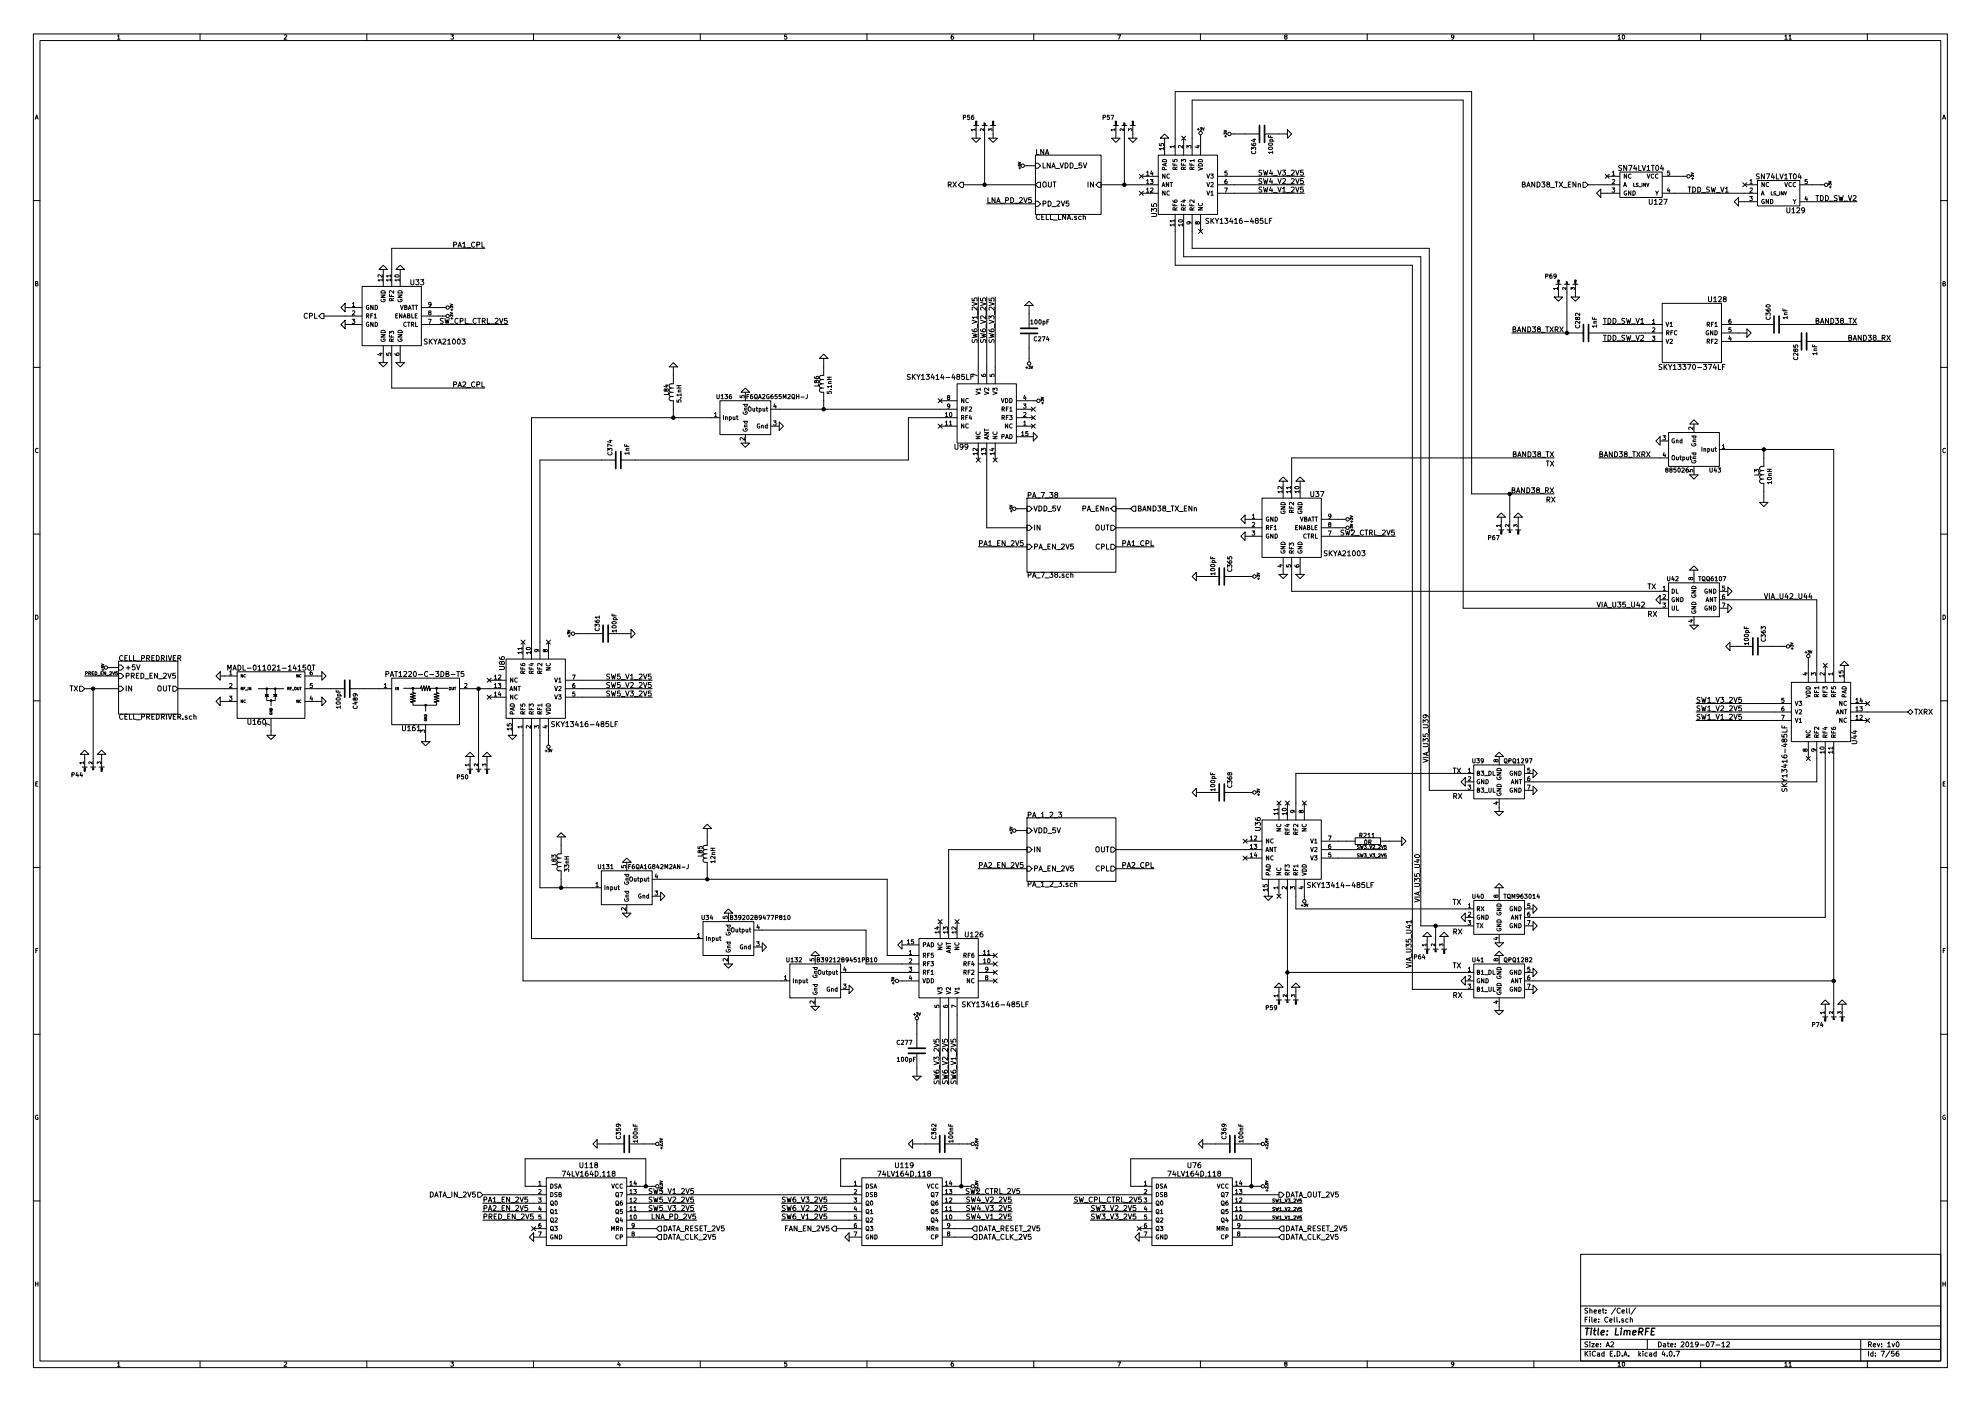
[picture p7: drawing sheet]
<svg xmlns="http://www.w3.org/2000/svg" width="594mm" height="420mm" viewBox="0 0 594 420" stroke-linecap="round" stroke-linejoin="round" font-family="sans-serif">
<g fill="none" stroke="#000" stroke-width=".3">
<path d="M10 10.2h574v400h-574zM12 12.2h570v396h-570zM35.3 10.8l.3-.3v1.3M35.3 11.8h.7M60 10.2v2M85.2 10.6l.5-.1 .3 .3-.8 1h.8M110 10.2v2M135.2 10.5h.8l-.4 .4 .4 .3-.1 .4h-.7M160 10.2v2M185.5 10.4l-.3 .9h.8M185.9 10.9v.9M210 10.2v2"/>
<path d="M235.9 10.5h-.6v.6l.6-.1 .1 .5-.3 .3-.4-.2M260 10.2v2M285.9 10.5l-.6 .3-.1 .7 .3 .3 .4-.2v-.6l-.4-.1-.3 .3M310 10.2v2M335.2 10.5h.8l-.5 1.3M360 10.2v2M385.5 11l-.3-.2 .3-.3h.4v.4a.5 .5 0 0 0-.5 .2 .5 .5 0 0 0 0 .6l.3 .1 .3-.3-.3-.5M410 10.2v2M436 11l-.3 .2h-.3l-.1-.6 .4-.1 .3 .2-.2 .9-.4 .2M460 10.2v2M485.2 10.8l.4-.3v1.3M485.2 11.8h.8"/>
<path d="M486.6 10.6l.2-.1a.62 .62 0 0 1 .4 .6 .62 .62 0 0 1-.5 .6l-.2-.5zM510 10.2v2M535.3 10.8l.3-.3v1.3M535.3 11.8h.7M536.5 10.8l.4-.3v1.3M536.5 11.8h.7M560 10.2v2M10.6 35.8l.4-1.3 .4 1.3M10.7 35.4h.6M288.9 35.2l.6-.1 .1-.4-.7-.1v1.2M290.8 34.6h-.6l-.1 .5h.7v.6h-.7M291.9 34.6l-.5 .3-.1 .7 .3 .2 .4-.1-.1-.6-.3-.1-.3 .3"/>
<path d="M292 37.6h1.5M292.4 38.9h-1.2l.4 .3M292.4 38.5v.7M292.5 36.7h.4l-.4 .3h.4M292.6 37.2l.1 .2 .2-.1-.1-.1M292.6 36.4l.2-.1 .1 .2h-.4zM292.7 37.6v3.8M294.5 37.6h1.5M295 38.6v.6l-.7-.6-.3 .2 .1 .4M295.1 36.8v.2h.4M295.3 36.9v.1M295.3 37.6v17.8"/>
<path d="M295.3 37.4l-.2-.1 .4 .1M295.5 37.2l-.2 .1M296.5 39.2v-.6l.4 .3 .2-.3 .3 .1v.5M297.1 37.6h1.5M297.6 36.7h.4l-.4 .3h.4M297.6 37.2l.2 .2 .2-.1-.2-.1M297.6 36.4l.3-.1 .1 .2h-.4zM297.8 37.6v3.8M330.8 35.2l.6-.1 .1-.4-.7-.1v1.2M332.7 34.6h-.6l-.1 .5h.7v.6h-.7M333.2 34.6h.8l-.5 1.2M333.9 37.6h1.5"/>
<path d="M334.3 38.9h-1.2l.4 .3M334.3 38.5v.7M334.4 36.7h.4l-.4 .3h.4M334.5 37.2l.1 .2 .2-.1-.1-.1M334.5 36.4l.2-.1 .1 .2h-.4zM334.6 37.6v3.8M336.4 37.6h1.5M336.9 38.6v.6l-.7-.6-.3 .2 .1 .4M337 36.8v.2h.4M337.2 36.9v.1M337.2 37.6v17.8M337.2 37.4l-.1-.2-.1 .2h.4"/>
<path d="M337.4 37.2l-.2 .1M338.4 39.2v-.6l.4 .3 .2-.3 .3 .1v.5M339 37.6h1.5M339.5 36.7h.4l-.4 .3h.4M339.5 37.2l.2 .2 .2-.1-.1-.1M339.5 36.4l.3-.1 .1 .2h-.4zM339.7 37.6v3.8M359.1 38.8h.5M359.4 38.5v.6M359.9 38.3h.5l-.3 .3 .3 .2-.1 .2h-.4M360.6 38.3l.3 .8 .2-.8M367.1 39.1l.7 .2-.7 .3"/>
<path d="M386.1 38.9l1.2 1.3-1.2 1.2zM582.6 35.8l.4-1.3 .4 1.3M582.7 35.4h.6M284.4 55.4l.7-.1 .1-.6-.8-.1v1.5M284.8 55.4l.5 .7M285.8 54.6l1 1.5M286.8 54.6l-1 1.5M288.2 54.7h.7v1.5h-.7l-.8-.8zM288.9 55.4h21.6M291.5 41.4h2.5l-1.3 1.3zM296.3 59.3v1.5h.7M296.5 41.4h2.6l-1.3 1.3z"/>
<path d="M298.4 59.3v1.5l-.9-1.5v1.5M303.1 59.3a.77 .77 0 0 1 .9 .7 .77 .77 0 0 1-.9 .8zM305.4 49.4v.4h.3v-.4l.3-.1v.5M305.4 48.6l.7 .3-.7 .2M305.5 50.4h.6M305.7 59.4l.6-.1 .3 .4-.9 1.1h.9M305.8 50.1v.6M307 59.3l.5 1.5 .6-1.5M307.2 49.7h3.3M309.3 59.3h-.8v.7l.7-.1 .1 .6-.3 .3-.5-.2M310.5 46.5h19.7v17.8h-19.7zM310.5 48.9h.8l.7 .8-.7 .8h-.8z"/>
<path d="M310.9 44.8v1.5h.7M311.3 54.7h.7v1.5h-.7l-.8-.8zM312.8 48.9v1.5h.7M313 54.7l.4-.1 .3 .2v1.1l-.3 .2-.6-.2-.1-.8zM313 44.8v1.5l-.9-1.5v1.5M313.5 46.3l.5-1.5 .5 1.5M313.6 45.9h.8M314.4 54.6v1.2l.3 .3 .6-.3v-1.2M314.9 48.9v1.5l-.9-1.5v1.5M315.4 50.4l.6-1.5 .5 1.5M315.6 50h.7M315.8 54.6h.9"/>
<path d="M316.2 54.6v1.5M316.6 50.5h1.2M317.9 48.9l.5 1.5 .5-1.5M319.4 48.9a.77 .77 0 0 1 .9 .7 .77 .77 0 0 1-.9 .8zM320.9 48.9a.77 .77 0 0 1 .9 .7 .77 .77 0 0 1-.9 .8zM322.1 50.5h1.2M324.4 48.9h-.8l-.1 .7 .8-.1 .1 .6-.3 .3-.6-.2M324.9 48.9l.5 1.5 .5-1.5M326.3 54.6v1.5M327.9 54.6v1.5l-.9-1.5v1.5M329.4 54.7h.8v1.5h-.8l-.7-.8zM330.2 55.4h17.1"/>
<path d="M333.4 41.4h2.5l-1.3 1.3zM338.5 41.4h2.5l-1.3 1.3zM341.7 57.3l1.2 1.3M341.7 52.3l1.2 1.2M342.3 58h5M342.3 52.9h5M342.9 57.3l-1.2 1.3M342.9 52.3l-1.2 1.2M343.8 56.7l.4-.3v1.2M343.8 54.2l.4-.4v1.3M343.8 51.7l.4-.4v1.3M343.8 57.6h.8"/>
<path d="M343.8 55.1h.8M343.8 52.6h.8M345 53.8h.8l-.5 .5 .4 .1v.6h-.7M345.1 56.5l.4-.1 .3 .3-.8 .9h.8M345.3 51.2l-.2 .9h.7M345.6 51.7v.9M347.3 46.5h17.8v17.8h-17.8zM347.7 43.1v.6h.6v-.6h.5v.6M348 41.4l1.2-1.2 1.3 1.2zM348.5 56l.4-1.3 .4 1.3M348.6 48a.69 .69 0 0 1 .8-.2 .69 .69 0 0 1 .4 .7h-1.2zM348.6 55.6h.6"/>
<path d="M348.9 44.6h-1.2l.3 .3M348.9 44.2v.7M349.2 50.9l-.1-.6-.4-.1-.1 .7h1.2M349.2 41.4v5.1M349.4 57.3v1.2l-.7-1.2v1.2M349.4 52.2v1.3l-.7-1.3v1.3M349.5 49.1v.5M349.8 48.9l-1.2 .5 1.2 .4M350.5 54.7v1.3l-.7-1.3v1.3M350.7 57.4a.56 .56 0 0 0-.8 .5 .56 .56 0 0 0 .8 .5M350.7 52.3a.56 .56 0 0 0-.8 .5 .56 .56 0 0 0 .8 .5M350.9 54.7h.7"/>
<path d="M351.3 54.7v1.3M351.7 48.9v.6h1.3M351.7 47.8v.7h.6v-.7h.6v.7M352.1 44h-1.2l.3 .3M352.1 43.6v.7M352.3 49.1v.4M352.4 50.8l-.1-.6h-.5l-.1 .6h1.3M352.4 46.5v-19h88.9v120.6h24.8M353 50.1l-.6 .4M354.3 48.9v.6h1.2M354.3 48.6v-.8l.5 .4 .1-.4h.5v.8M354.4 40.8l1.2 1.3"/>
<path d="M354.7 43.6v.8l-1-.8-.3 .3 .1 .4M354.9 49.1v.4M354.9 50.8v-.6h-.5l-.1 .6h1.2M355 41.4v5.1M355.1 59.9v.8l-.9-.3M355.5 50.1l-.6 .4M355.6 40.8l-1.2 1.3M355.9 44.4v-.8l.5 .5 .1-.4h.6v.7M356.8 48.9v.6h1.3M357.4 49.1v.4M357.5 50.8l-.1-.6h-.5l-.1 .6h1.3M357.5 46.5v-16.5h81.3v152.4h61.6"/>
<path d="M358.1 48.1h-1.3l.4 .4M358.1 60v.7l-.9-.7-.4 .2 .1 .5M358.1 50.1l-.6 .4M358.1 47.8v.7M358.9 43.8h.8M359.3 43.6v.7l-.9-.2M359.4 50.2l1.2 .4-1.2 .4M359.4 48a.69 .69 0 0 1 .8-.2 .69 .69 0 0 1 .4 .7h-1.2zM359.5 49.2a.67 .67 0 0 1 .8-.1 .67 .67 0 0 1 .3 .7h-1.2zM360 40.4v6.1M361.9 52.2l.4 1.3 .5-1.3M361.9 54.7l.4 1.3 .5-1.3"/>
<path d="M361.9 57.3l.4 1.2 .5-1.2M363.1 52.2h.8l-.5 .5 .4 .1v.5h-.7M363.1 54.8l.5-.1 .3 .4-.8 .9h.8M363.1 57.6l.4-.3v1.2M363.1 58.5h.8M365.1 55.4h26.1M365.1 58h26.1M365.1 52.9h26.1M367.1 40.3v-.5l.3 .3 .1-.3 .3 .1v.4M367.2 56.4h.9l-.6 1.2M367.3 40.9h.5M367.5 40.6v.6"/>
<path d="M367.9 53.8l-.5 .3-.1 .8 .2 .2 .5-.1-.1-.6-.4-.1-.2 .3M368 51.3h-.6l-.1 .6h.7v.5h-.7M369.2 40.2h8.5M375.3 44.9v-.8l.5 .5 .1-.4h.6v.7M375.3 43l.3 .6h.7l.3-.2-.1-.4h-.7v.4l.2 .2M375.4 45.4a.56 .56 0 0 0 .5 .7 .56 .56 0 0 0 .6-.7M375.7 41.8h.9M376.1 41.6v.8l-.9-.3M378.4 51.1l-.8 .1a.63 .63 0 0 0 .7 .8v.5h-.8M378.4 53.6l-.8 .1a.63 .63 0 0 0 .7 .8v.5h-.8M378.4 56.2l-.8 .1a.63 .63 0 0 0 .7 .7v.5h-.8M378.9 51l.4 1.5 .3-1 .3 1 .3-1.5"/>
<path d="M378.9 53.6l.4 1.5 .3-1.1 .3 1.1 .3-1.5M378.9 56.1l.4 1.5 .3-1.1 .3 1.1 .3-1.5M379.2 40.2h6.9M380.4 40.6v.6h1.3M380.4 44.3a.76 .76 0 0 1 1.3 .2 .66 .66 0 0 1-.7 .3 .66 .66 0 0 1-.6-.5zM380.4 43.1a.76 .76 0 0 1 1.3 .2 .66 .66 0 0 1-.7 .3 .66 .66 0 0 1-.6-.5zM380.8 42.3h1.3M380.9 42.3l-.1-.3 .3-.3 .5 .2v.4M381 40.8v.4M381.1 50.9l-.4 1.1h1M381.1 53.5l-.4 1.1h1M381.1 56l-.4 1.1h1"/>
<path d="M381.5 51.5v1M381.5 54.1v1M381.5 56.6v1M381.7 45.7h-1.3l.3 .3M381.7 45.3v.7M381.9 52.7h1.2M381.9 55.2h1.2M381.9 57.8h1.2M383.2 51l.5 1.5 .5-1.5M383.2 53.6l.5 1.5 .5-1.5M383.2 56.1l.5 1.5 .5-1.5M384.6 51h.9l-.5 .6 .5 .3-.1 .5-.2 .1-.6-.1"/>
<path d="M384.6 53.7l.6-.1 .3 .4-.9 1.1h.9M384.6 56.5l.5-.4v1.5M384.6 57.6h.9M385.8 52.7h1.2M385.8 55.2h1.2M385.8 57.8h1.2M387.2 51.2l.6-.2 .3 .5-.9 1h.9M387.2 53.7l.6-.1 .3 .4-.9 1.1h.9M387.2 56.3l.6-.2 .3 .4-.9 1.1h.9M388.6 51l.5 1.5 .5-1.5M388.6 53.6l.5 1.5 .5-1.5M388.6 56.1l.5 1.5 .5-1.5"/>
<path d="M390.8 51h-.7l-.1 .8 .7-.1 .2 .6-.3 .2-.6-.1M390.8 53.6h-.7l-.1 .7 .7-.1 .2 .6-.3 .3-.6-.2M390.8 56.1h-.7l-.1 .7h.7l.2 .5-.3 .3-.6-.1M456.5 55.3l.7-.1 .1-.5-.8-.1v1.5h.6l.3-.5-.4-.3M457.9 56.1l.5-1.5 .5 1.5M458 55.7h.7M460.2 54.6v1.5l-.8-1.5v1.5M461 54.6a.77 .77 0 0 1 .9 .7 .77 .77 0 0 1-.9 .8zM462.4 54.6h.9l-.5 .6 .5 .2-.1 .5-.2 .2-.6-.2M464.2 55.2l-.3-.3v-.2h.7l.1 .4-.8 .4 .3 .6 .5-.3-.3-.6M465 56.3h1.2M466.3 54.6h.9"/>
<path d="M466.8 54.6v1.5M467.6 54.6l1 1.5M468.6 54.6l-1 1.5M468.8 56.3h1.2M470.3 55.3h.5M471.1 54.6h-.8v1.5h.8M472.6 54.6v1.5l-.9-1.5v1.5M473.3 55.2h.6l.1 .9M473.3 55.1v1M474.7 54.7h.8l.7 .7-.7 .8h-.8zM476.2 55.4h9.6M478.8 58l1.3-1.3v2.5z"/>
<path d="M480.1 58h5.7M481.4 52.3l1.2 1.2M482 52.9h3.8M482.6 52.3l-1.2 1.2M483.4 56.4h.8l-.4 .5 .4 .1v.5h-.8M483.5 51.7l.4-.4v1.3M483.5 53.9l.5-.1 .2 .4-.8 .9h.8M483.5 52.6h.7M485.8 51.6h12.7v7.6h-12.7zM486.3 49.7l-.8 .1a.63 .63 0 0 0 .7 .7v.5h-.8M486.9 56l.4-1.3 .5 1.3M487 55.6h.6"/>
<path d="M487.8 57.3a.57 .57 0 0 0-.8 .6 .57 .57 0 0 0 .8 .5v-.4h-.2M487.8 52.2v1.3l-.7-1.3v1.3M487.8 49.6v1.5l-.9-1.5v1.5M488.4 49.6h1l-.6 1.5M489.1 57.3v1.2l-.7-1.2v1.2M489.1 52.3a.56 .56 0 0 0-.7 .5 .56 .56 0 0 0 .7 .5M489.7 57.3a.64 .64 0 0 1 .7 .6 .64 .64 0 0 1-.7 .6zM489.9 54.9v1h.5M490.3 49.5l-.4 1.1h1M490.7 50.1v1M491.3 55l-.6 .1 .6 .6-.6 .2M491.4 49.6v1.5h.8"/>
<path d="M491.4 56h.8M492.4 54.9v1M492.5 49.6l.5 1.5 .5-1.5M493.5 54.9v1l-.6-1v1M493.8 54.9l.4 1 .3-1M493.9 50l.5-.4v1.5M493.9 51.1h.9M494 52.2l.4 1.3 .4-1.3M494.6 59.8v1.2l.3 .3 .6-.3v-1.2M495.2 49.6h.9M495.7 49.6v1.5M495.9 52.3a.56 .56 0 0 0-.7 .5 .56 .56 0 0 0 .7 .5"/>
<path d="M496.5 57.3l.4 .6 .4-.6M496.7 49.8l.2-.2a.74 .74 0 0 1 .5 .8 .74 .74 0 0 1-.7 .6l-.2-.5zM496.9 57.9v.6M497.2 52.3a.56 .56 0 0 0-.8 .5 .56 .56 0 0 0 .8 .5M497.6 59.9l.5-.1 .3 .4-.9 1.1h.9M498.3 49.5l-.3 1.1h.9M498.5 52.9h7.3M498.5 58h28.5M498.7 50.1v1M499 59.8h1l-.7 1.5M500.3 56.3l-.3 .9h.8M500.6 56.8v.8"/>
<path d="M500.7 51.3h-.6l-.1 .6h.7v.5h-.7M506.2 56.1h.9M506.7 56.1v1.5M507.1 53v-.5l.3 .3 .2-.3 .2 .1v.4M507.1 51.8l.8 .2-.8 .3M507.3 53.6h.6M507.6 53.3v.6M507.6 56.1a.77 .77 0 0 1 .9 .8 .77 .77 0 0 1-.9 .7zM509.1 56.1a.77 .77 0 0 1 .9 .8 .77 .77 0 0 1-.9 .7zM510.3 57.8h1.2M512.6 56.2l-.8 .1a.63 .63 0 0 0 .8 .7l-.1 .5h-.7M513.2 56.1l.3 1.5 .3-1.1 .3 1.1 .4-1.5"/>
<path d="M514.7 57.8h1.1M516 56.1l.5 1.5 .5-1.5M517.4 56.5l.5-.4v1.5M517.4 57.6h.9M521.3 59.2v2.6l-1.2-1.3zM522.6 54.8l1.2 1.2M523.2 55.4h3.8M523.8 54.8l-1.2 1.2M524.7 58.9h.8l-.4 .5 .3 .1v.6h-.7M524.8 54.2l.3-.4v1.3M524.8 56.5l.5-.1 .2 .3-.8 .9h.8M524.8 55.1h.7"/>
<path d="M527 54.1h12.7v7.7h-12.7zM527.6 52.2l-.8 .1a.63 .63 0 0 0 .7 .8l-.1 .5h-.7M528.2 58.5l.4-1.2 .4 1.2M528.3 58.2h.6M529 59.9a.57 .57 0 0 0-.7 .5 .57 .57 0 0 0 .8 .6v-.5h-.2M529.1 54.7v1.3l-.7-1.3v1.3M529.1 52.1v1.6l-.9-1.6v1.6M529.7 52.1h1l-.7 1.6M530.4 59.8v1.3l-.8-1.3v1.3M530.4 54.8a.56 .56 0 0 0-.8 .6 .56 .56 0 0 0 .8 .5M531 59.8a.64 .64 0 0 1 .7 .6 .64 .64 0 0 1-.7 .7zM531.2 57.5v1h.5"/>
<path d="M531.6 52.1l-.4 1.1h1M531.9 52.6v1.1M532.5 57.5l-.5 .2 .5 .6-.5 .1M532.7 52.1v1.6h.8M532.7 58.6h.8M533.7 57.5v1M533.8 52.1l.5 1.6 .5-1.6M534.8 57.5v1l-.6-1v1M535.1 57.5l.3 1 .4-1M535.2 52.6l.4-.5v1.6M535.2 53.7h.9M535.2 54.7l.4 1.3 .5-1.3"/>
<path d="M536.5 52.1h.9M536.9 52.1v1.6M537.2 54.8a.56 .56 0 0 0-.8 .6 .56 .56 0 0 0 .8 .5M537.8 59.8l.4 .7 .4-.7M537.9 52.3l.3-.2a.74 .74 0 0 1 .5 .8 .74 .74 0 0 1-.7 .7l-.2-.5zM538.5 54.8a.56 .56 0 0 0-.8 .6 .56 .56 0 0 0 .8 .5M539.6 52.1l-.4 1.1h1M539.7 55.4h7.4M540 52.6v1.1M541.6 58.8l-.3 1h.8M541.9 59.3v.9M542 53.8h-.6l-.1 .6h.7v.6h-.7"/>
<path d="M544.6 58.6h.8M545 58.6v1.6M545.9 58.6a.77 .77 0 0 1 .9 .8 .77 .77 0 0 1-.9 .8zM547.4 58.6a.77 .77 0 0 1 .9 .8 .77 .77 0 0 1-.9 .8zM548.4 55.5v-.4l.3 .2 .1-.2h.3v.4M548.4 54.3l.8 .3-.8 .2M548.6 56.1h.6M548.9 55.8v.6M551 58.7l-.9 .1a.63 .63 0 0 0 .8 .8l-.1 .5h-.7M551.5 58.6l.3 1.6 .3-1.1 .3 1.1 .4-1.6M554.3 58.6l.5 1.6 .5-1.6M555.7 58.8l.6-.2 .3 .5-.9 1.1h.9"/>
<path d="M10 60.2h2M136 73.4l.8-.1 .1-.5-.9-.2v1.5M137.4 74.1l.5-1.5 .5 1.5M137.5 73.7h.7M138.8 73l.4-.4v1.5M138.8 74.1h.9M140 74.3h1.1M142.4 72.8a.68 .68 0 0 0-1 .6 .68 .68 0 0 0 1 .6M143 73.4l.7-.1 .1-.5-.8-.2v1.5M144.5 72.6v1.5h.8M145.4 74.5h-27.9v11.4M295.9 61.1h14.6"/>
<path d="M298.9 60.8l.5-1.5 .5 1.5M299 60.4h.8M300.1 61h1.1M301.6 60.1l.7-.1 .1-.6-.8-.1v1.5M304.3 61h1.1M310.5 60.4h.8l.7 .7-.7 .8h-.8zM311.8 64.5a.68 .68 0 0 0-1 .6 .68 .68 0 0 0 1 .6M312.4 65.1h.5M312.8 61.1l.7-.1 .1-.6-.8-.1v1.5M313.1 64.3h-.7v1.6h.7M313.8 64.3v1.6h.7M314.3 60.3a.77 .77 0 0 1 .9 .8 .77 .77 0 0 1-.9 .7z"/>
<path d="M315 64.3v1.6h.7M315.5 62h1.2M315.9 66h1.2M316.9 60.4l.6-.1 .3 .4-.9 1.1h.9M317.4 64.3v1.6h.8M318.3 60.3l.5 1.5 .5-1.5M319.6 64.3v1.6l-.9-1.6v1.6M320.1 65.9l.5-1.6 .5 1.6M320.2 65.4h.7M320.5 60.3h-.7l-.1 .7h.7l.2 .5-.3 .3-.6-.1M321.6 65.7v.2M322.8 64.9l-.3-.1-.3 .3 .6 .3v.4h-.6"/>
<path d="M324.2 64.9l-.4-.1-.3 .3 .1 .7h.6M324.8 65l.6-.1 .1 1M324.8 64.3v1.6M345.3 64h1.3l.3 .3-.3 .6h-1.3M345.3 63.4v-.9l.6 .5 .3-.5 .5 .1 .2 .2-.2 .6M345.3 61.1v.8h.8l-.1-.7 .6-.1 .3 .3-.2 .5M351.7 61.1v.6h1.3M351.7 60.1l.3 .5 .8 .1 .2-.3-.1-.4-.6 .1-.1 .3 .3 .3M352.1 67.5h-1.2l.3 .3M352.1 66.2h-1.2l.3 .4M352.1 65.9v.7M352.1 67.1v.7"/>
<path d="M352.3 61.3v.4M352.4 63l-.1-.6-.5-.1-.1 .7h1.3M352.4 64.3v15.2h71.1v217.2h18.5M353 62.3l-.6 .4M353.5 66a.69 .69 0 0 1 1.2 .3 .66 .66 0 0 1-.7 .3 .66 .66 0 0 1-.6-.5zM354.3 61.1v.6h1.2M354.7 67.5h-1.3l.3 .3M354.7 67.1v.7M354.7 60.1h.8M354.9 61.3v.4M354.9 63v-.6l-.5-.1-.1 .7h1.2M355 64.3v12.7h71.1v200.7h15.9"/>
<path d="M355.5 62.3l-.6 .4M356.5 66.5l.2 .2-.1 .4h-.6l-.1-.4 .3-.2h.7l.3 .6M356.8 61.1v.6h1.3M357.4 61.3v.4M357.5 63l-.1-.6-.5-.1-.1 .7h1.3M357.5 64.3v10.2h71.1v162.5h13.4M358.1 62.3l-.6 .4M359 66.7l.6-.2v.6a.52 .52 0 0 1-.6 0 .52 .52 0 0 1-.1-.6h-.3l-.1 .5 .2 .2 .3-.2M359.4 62.3h1.2l-1.2 .7h1.2M359.4 68.8l1.3 1.2M359.5 61a.56 .56 0 0 0 .5 .7 .56 .56 0 0 0 .5-.7M360 64.3v5.1"/>
<path d="M360.7 68.8l-1.3 1.2M362.5 65.5l-.8 .1a.63 .63 0 0 0 .7 .8v.5h-.8M363.1 65.5v1.5M363.4 66.1l.6 .9M364 65.5l-.9 .8M364.5 65.5l.5 .8 .5-.8M365 66.3v.7M365.9 65.9l.4-.4v1.5M365.9 67h.9M367.3 65.5h.9l-.5 .6 .5 .2-.1 .5-.2 .2-.6-.2M369.2 65.4l-.4 1.1h.9M369.5 66v1"/>
<path d="M370.2 65.9l.5-.4v1.5M370.2 67h.9M372.4 65.5l-.6 .3-.1 .9 .3 .3 .5-.2-.1-.7h-.4l-.3 .2M373.2 66.4h1.2M375.4 65.4l-.4 1.1h1M375.7 66v1M376.8 66.1l-.3-.3v-.2l.7-.1 .1 .5-.8 .4 .3 .6 .5-.3-.3-.6M378.7 65.5h-.7l-.1 .7 .7-.1 .2 .6-.3 .3-.6-.2M379.4 65.5v1.5h.8M380.7 66.2h.5M381.4 65.5h-.7v1.5M496.1 60.2l.5-.4v1.5"/>
<path d="M496.1 61.3h.9M521.3 60.5h5.7M535.9 62.3v1.2l.3 .3 .6-.3v-1.2M537.4 62.7l.4-.4v1.5M537.4 63.8h.9M538.2 60.5v.6M538.8 62.5l.6-.2 .3 .4-.9 1.1h.9M539.7 60.5h17.2M541.2 63l-.3 .2-.6-.2 .1-.5 .5-.2a.96 .96 0 0 1-.2 1.5h-.3M548.6 60.3h1.2M553 60.3h1.2M582 60.2h2"/>
<path d="M10.7 85.1l.5-.1 .1-.5-.6-.1v1.3h.5l.2-.4-.3-.2M92.2 94.1a.68 .68 0 0 0-1 .6 .68 .68 0 0 0 1 .6M92.8 94.8l.7-.1 .1-.6-.8-.2v1.6M94.3 93.9v1.6h.8M95.6 94.8l.8-.8h.8v1.5h-.8zM97.2 94.8h11.4M102.2 92.2l1.3-1.2v2.5zM102.2 97.3l1.3-1.2v2.5zM103.5 97.3h5.1M103.5 92.2h5.1M105.6 95.7h.8l-.4 .5 .3 .1v.6h-.7M105.7 91l.3-.3v1.2"/>
<path d="M105.7 93.3l.5-.1 .2 .4-.8 .9h.8M105.7 91.9h.7M108.6 85.9h17.8v17.8h-17.8zM109.9 94.8l.6-.1 .1-.5-.7-.1v1.3M110.2 94.8l.4 .6M110.6 91.6a.57 .57 0 0 0-.8 .6 .57 .57 0 0 0 .8 .5v-.4h-.2M110.6 96.7a.57 .57 0 0 0-.8 .6 .57 .57 0 0 0 .8 .5v-.5h-.2M111.2 94.7h.4M111.8 94.1h-.6v1.3M111.9 91.6v1.2l-.7-1.2v1.2M111.9 96.6v1.3l-.7-1.3v1.3M112.2 94.5l.4-.4v1.3"/>
<path d="M112.2 95.4h.7M112.5 91.6a.64 .64 0 0 1 .7 .6 .64 .64 0 0 1-.7 .6zM112.5 96.6a.64 .64 0 0 1 .7 .7 .64 .64 0 0 1-.7 .6zM113.7 80.8l1.2-1.3 1.3 1.3zM114.2 88.5h1.3l-1.3 .7h1.3M114.3 99.3a.69 .69 0 0 1 .8-.2 .69 .69 0 0 1 .4 .7h-1.3zM114.3 89.8a.57 .57 0 0 0 .6 .7 .57 .57 0 0 0 .5-.7h-.4v.2M114.3 87.4a.69 .69 0 0 1 .8-.2 .69 .69 0 0 1 .4 .7h-1.3zM114.6 84h-1.2l.3 .3M114.6 82.4v.8l-.9-.8-.3 .2 .1 .5M114.6 83.6v.7M114.9 80.8v5.1"/>
<path d="M116.8 88.3v.6h1.3M117.2 84h-1.3l.4 .3M117.2 82.7h-1.3l.4 .4M117.2 82.4v.7M117.2 83.6v.7M117.4 88.5v.4M117.4 90.2v-.6l-.5-.1-.1 .7h1.3M118.1 87.2v.8l-1-.8-.3 .2 .1 .5M118.1 89.5l-.7 .4M118.5 82.6a.76 .76 0 0 1 1.2 .2 .66 .66 0 0 1-.7 .3 .66 .66 0 0 1-.5-.5zM118.7 94.7h.4M118.7 80.8l1.3-1.3 1.3 1.3z"/>
<path d="M119.3 94.1h-.6v1.3h.6M119.3 88.5h1.3l-1.3 .7h1.3M119.4 99.3a.69 .69 0 0 1 .8-.2 .69 .69 0 0 1 .4 .7h-1.3zM119.4 89.8a.57 .57 0 0 0 .6 .7 .57 .57 0 0 0 .5-.7h-.5v.2M119.4 87.4a.69 .69 0 0 1 .8-.2 .69 .69 0 0 1 .4 .7h-1.3zM119.7 84h-1.3l.4 .3M119.7 83.6v.7M120 80.8v5.1M120.1 91.6l.4 1.2 .4-1.2M120.5 94.1v1.3l-.7-1.3v1.3M121 95.4l.4-1.3 .4 1.3M121.1 95h.6"/>
<path d="M121.4 92.1l.6-.1v-.3l-.6-.1v1.2h.4l.3-.4-.3-.3M121.8 96.7a.56 .56 0 0 0-.7 .6 .56 .56 0 0 0 .7 .5M122.2 94.7l.6-.1v-.4l-.6-.1v1.3h.5l.2-.5-.2-.2M122.2 96.6h.7M122.5 92.8l.4-1.2 .4 1.2M122.6 96.6v1.3M122.6 92.4h.6M123.2 83.9v1.2l.3 .3 .6-.3v-1.2M123.4 97.3l.6-.1v-.5l-.6-.1v1.3M123.5 94.1v1.3h.6M123.5 91.6h.8M123.7 97.3l.4 .6"/>
<path d="M123.9 91.6v1.2M124.5 94.7h.4M124.5 91.6h.7M124.6 96.6v1.3h.6M124.7 83.9h.9l-.5 .6 .5 .3v.5l-.3 .1-.6-.1M124.9 91.6v1.2M125.1 94.1h-.6v1.3h.6M126.1 83.9h1l-.5 .6 .5 .3-.1 .5-.2 .1-.7-.1M126.4 92.2h7.3M126.4 94.8h7.3M126.4 97.3h26M128.5 95.7h.8l-.5 1.3"/>
<path d="M128.8 93.7l-.3-.2 .3-.3 .4 .1v.3a.52 .52 0 0 0-.5 .2 .52 .52 0 0 0-.1 .6h.6l-.2-.7M129.3 91.2l-.3 .3-.3-.1-.1-.6 .4-.1 .3 .2-.1 .7-.5 .3M132.9 95.5l-.8 .1a.63 .63 0 0 0 .7 .8v.5h-.8M133.4 95.5l.4 1.5 .3-1.1 .3 1.1 .3-1.5M135 97.1h1.1M135 92.4v-.5l.3 .2 .2-.2h.2v.5M135 91.2l.8 .2-.8 .3M135 94.9v-.5l.3 .3 .2-.3 .2 .1v.4M135 93.7l.8 .2-.8 .3M135.2 95.5h.6M135.2 92.9h.6M135.5 92.7v.5"/>
<path d="M135.5 95.2v.6M137.4 95.6a.68 .68 0 0 0-1 .6 .68 .68 0 0 0 1 .6M138 96.3l.7-.1 .1-.6-.8-.1v1.5M139.5 95.5v1.5h.8M140.4 97.1h1.2M142.8 95.6a.68 .68 0 0 0-.9 .6 .68 .68 0 0 0 .9 .6M143.3 95.5h.8M143.7 95.5v1.5M144.6 96.3l.8-.1v-.6l-.8-.1v1.5M145 96.3l.5 .7M146.2 95.5v1.5h.7M147 97.1h1.2"/>
<path d="M148.5 95.6l.6-.1 .3 .4-1 1.1h1M149.8 95.5l.5 1.5 .5-1.5M152 95.5h-.7l-.1 .7 .8-.1 .1 .6-.3 .3-.6-.2M291.5 98.8l.4 .6 .9 .1 .2-.3-.1-.5-.7 .1-.1 .4 .3 .3M291.5 96l1.5 .5-1.5 .5M291.5 90.6l1.5 .6-1.5 .5M291.5 89.4v.8h.8l-.1-.7 .6-.2 .2 .4-.1 .5M293 95.1h-1.5l.4 .5M293 92.1v.9l-1.1-.9-.4 .3 .2 .6M293 94.7v.9M293.2 93.3v1.1M293.2 97.2v1.1"/>
<path d="M293.4 89.1v26M294.1 98.8l.3 .6 .9 .1 .3-.3-.2-.5-.7 .1-.1 .4 .3 .3M294.1 96l1.5 .5-1.5 .5M294.1 90.6l1.5 .6-1.5 .5M294.1 89.4v.8h.7l-.1-.7 .6-.2 .3 .4-.2 .5M295.6 94.7v.9l-1.1-.9-.4 .3 .1 .6M295.6 92.1v.9l-1.1-.9-.4 .3 .1 .6M295.7 93.3v1.1M295.7 97.2v1.1M295.9 89.1v26M296.6 98.8l.4 .6 .8 .1 .3-.3-.1-.5-.7 .1-.1 .4 .3 .3M296.6 96l1.5 .5-1.5 .5"/>
<path d="M296.6 95.6v-.9l.6 .5 .3-.5 .5 .1 .1 .2-.1 .6M296.6 90.6l1.5 .6-1.5 .5M296.6 89.4v.8h.7v-.7l.5-.2 .3 .4-.1 .5M298.1 92.1v.9l-1.1-.9-.4 .3 .1 .6M298.3 93.3v1.1M298.3 97.2v1.1M298.4 89.1v26M307.3 91.6l1.3-1.3 1.3 1.3zM308.6 100v8.5M308.6 91.6v6.9M309.1 96.3l.3-.4v1.3M309.1 97.2h.7"/>
<path d="M310.4 96l.2-.1a.61 .61 0 0 1 .5 .6 .61 .61 0 0 1-.6 .6zM311.6 96l.2-.1a.61 .61 0 0 1 .5 .6 .61 .61 0 0 1-.6 .6zM312.8 96.4l.4-.1 .2 .3-.1 .5h-.5M312.8 96.3v1.3M313.9 96.5h.5M314.6 95.9h-.7v1.3M453.4 99.9h21.5M453.7 98.7h.7l.1-.5-.8-.2v1.5h.6l.3-.5-.3-.3M455.1 99.5l.5-1.5 .5 1.5M455.2 99.1h.7M457.5 98v1.5l-.9-1.5v1.5M458.2 98a.77 .77 0 0 1 .9 .8 .77 .77 0 0 1-.9 .7z"/>
<path d="M459.6 98h.9l-.5 .6 .5 .3-.1 .5-.2 .1-.6-.1M461.4 98.7l-.3-.3v-.2l.7-.1 .1 .4-.8 .4 .3 .6 .5-.2-.3-.6M462.2 99.7h1.2M463.5 82.8h.6l.1-.5-.7-.1v1.3M463.5 98h.9M464 98v1.5M464.8 98l1 1.5M465.3 82.2l-.5 .3-.1 .7 .3 .3 .4-.2-.1-.6h-.3l-.3 .2M465.8 98l-1 1.5M466.1 89.1h2.5l-1.2 1.2zM466.4 98.8l.7-.1 .1-.5-.8-.2v1.5M466.6 85.3h1.5"/>
<path d="M466.7 82.7l-.3 .3-.3-.1-.1-.6 .4-.1 .3 .2-.1 .8-.5 .3M466.8 98.8l.5 .7M467.1 86.5h-1.2l.3 .4M467.1 86.2v.7M467.2 84.4h.4l-.4 .2h.4M467.2 84.8l.1 .2 .3-.1h-.2M467.2 84h.3l.1 .2h-.4zM467.4 85.3v3.8M467.8 98l1 1.5M468.8 98l-1 1.5M469.1 85.3h1.6M469.6 86.2v.6l-.7-.6-.3 .2 .1 .4"/>
<path d="M469.7 84.4v.2h.4M469.9 84.5v.1M469.9 85.3v14.6M469.9 85l-.1-.2-.1 .2h.4M470.1 84.8l-.2 .1M471.1 86.8v-.6l.4 .4 .2-.4 .3 .1v.5M471.2 89.1h2.5l-1.3 1.2zM471.7 85.3h1.5M472.2 84.4h.4l-.4 .2h.4M472.3 84.8l.1 .2 .2-.1h-.1M472.3 84h.2l.1 .2h-.4zM472.4 85.3v3.8"/>
<path d="M472.6 97.6a.56 .56 0 0 0 .5 .7 .56 .56 0 0 0 .5-.7M473 95.4l.6-.2v.6a.52 .52 0 0 1-.6-.1 .52 .52 0 0 1-.1-.5h-.3l-.1 .4 .2 .3 .3-.3M473.7 96.4v.7l-.9-.7-.3 .2 .1 .5M473.7 93.9v.8l-.9-.8-.3 .2 .1 .5M476.4 99.9h22.1M477.5 95.1v.6h1.3M478 96.9h.8M478.1 95.3v.4M478.8 97.8h-1.3l.4 .4M478.8 96.4h-.8l.1 .5M478.8 97.5v.7M480.7 97.3h17.8"/>
<path d="M480.8 95.5h.9M481.3 95.5v1.5M482.2 95.5a.77 .77 0 0 1 .9 .7 .77 .77 0 0 1-.9 .8zM483.7 95.5a.77 .77 0 0 1 .9 .7 .77 .77 0 0 1-.9 .8zM484.9 97.1h1.2M487.2 95.5l-.8 .1a.63 .63 0 0 0 .8 .8l-.1 .5h-.7M487.8 95.5l.3 1.5 .3-1.1 .3 1.1 .4-1.5M489.3 97.1h1.1M490.6 95.5l.5 1.5 .5-1.5M492 95.9l.5-.4v1.5M492 97h.9M495.6 96.1l.3-.4v1.3"/>
<path d="M495.6 98.4l.5-.1 .2 .3-.8 1h.8M495.6 97h.7M498.5 91h17.8v17.8h-17.8zM499.6 96.6l.4 1.3 .5-1.3M499.8 99.8h.6l.1-.5-.7-.1v1.2M500.1 99.8l.4 .6M500.8 97l.4-.4v1.3M500.8 97.9h.7M501.1 99.8h.4M501.7 99.2h-.6v1.2M502.9 99.3a.56 .56 0 0 0-.8 .5 .56 .56 0 0 0 .8 .5M512 97.3l.6-.1v-.5l-.6-.1v1.3"/>
<path d="M512.3 97.3l.4 .6M512.3 99.2a.57 .57 0 0 0-.7 .6 .57 .57 0 0 0 .8 .5v-.4h-.2M512.4 89v1.2l.3 .3 .6-.3v-1.2M513.2 97.2h.5M513.7 99.2v1.2l-.7-1.2v1.2M513.8 96.6h-.6v1.3M513.9 89.4l.4-.4v1.5M513.9 90.5h.9M514.3 99.2a.64 .64 0 0 1 .7 .6 .64 .64 0 0 1-.7 .6zM514.3 97l.3-.4v1.3M514.3 97.9h.7M515.3 89.1l.6-.1 .3 .4-.9 1.1h.9"/>
<path d="M516.3 97.3h15.7M516.3 99.9h7.6M517.1 89.6l-.3-.3 .1-.2 .6-.1 .1 .5-.8 .4 .3 .6 .6-.3-.3-.6M519 95.7l-.5 .4-.1 .7 .3 .2 .4-.1-.1-.6-.3-.1-.3 .3M519.1 98.3h-.6l-.1 .6h.7v.5h-.7M523.9 98.6l1.2 1.3-1.2 1.2zM529.6 94.6v-.8l.5 .5 .1-.4h.6v.7M529.6 92.7l.3 .6h.7l.3-.2-.1-.4h-.7v.4l.2 .2M529.7 91.6a.76 .76 0 0 1 1.2 .2 .66 .66 0 0 1-.7 .3 .66 .66 0 0 1-.5-.5zM529.7 95a.56 .56 0 0 0 .5 .8 .56 .56 0 0 0 .6-.8M533.5 97.3h23.4M534.7 92.6v.6h1.3"/>
<path d="M535.1 94.4h.9M535.3 92.8v.4M536 95.3h-1.3l.4 .3M536 93.8l-.8 .1v.5M536 94.9v.7M544.6 96.2l.7-.1 .1-.5-.8-.1v1.5h.6l.3-.5-.4-.3M545.9 97l.6-1.5 .5 1.5M546.1 96.6h.7M548.3 95.5v1.5l-.9-1.5v1.5M549 95.5a.77 .77 0 0 1 .9 .7 .77 .77 0 0 1-.9 .8zM550.4 95.5h1l-.5 .6 .5 .2-.1 .5-.2 .2-.7-.2M552.2 96.1l-.3-.3 .1-.2 .7-.1 .1 .5-.9 .4 .3 .6 .6-.3-.3-.6"/>
<path d="M553.1 97.1h1.2M554.4 95.5h.9M554.9 95.5v1.5M555.7 95.5l1 1.5M556.7 95.5l-1 1.5M582.7 85.1l.5-.1 .1-.5-.6-.1v1.3h.5l.2-.4-.3-.2M10 110.2h2M113.7 108.8h2.5l-1.3 1.2zM113.8 106h.8M114.2 105.8v.8l-.9-.3M114.2 100.4h1.3l-1.3 .7h1.3M114.3 101.7a.57 .57 0 0 0 .6 .7 .57 .57 0 0 0 .5-.8h-.4v.3"/>
<path d="M114.9 103.7v5.1M115.9 105.9v.6l.6 .1v-.7h.5v.7M116.8 100.5v.6h1.3M116.8 100.1v-.8l.5 .5 .1-.4h.5v.7M117.4 100.7v.4M117.4 102.4v-.7h-.5l-.1 .7h1.3M117.5 103.7v12.7h27.9M118.1 101.6l-.7 .4M118.4 106l.3 .5 .8 .1 .2-.3-.1-.4-.6 .1-.1 .3 .3 .3M118.7 108.8h2.6l-1.3 1.2zM119.3 100.4h1.3l-1.3 .7h1.3M119.4 101.7a.57 .57 0 0 0 .6 .7 .57 .57 0 0 0 .5-.8h-.5v.3"/>
<path d="M120 103.7v5.1M128.1 101.7l-.8 .1a.63 .63 0 0 0 .7 .8v.5h-.8M128.8 101.7v1.5M129 102.3l.6 .9M129.6 101.7l-.8 .8M130.1 101.7l.5 .8 .5-.8M130.6 102.5v.7M131.4 103.2l.5-1.5 .5 1.5M131.5 102.8h.7M132.8 101.8l.6-.1 .3 .4-1 1.1h1M134.2 102.1l.5-.4v1.5M134.2 103.2h.9"/>
<path d="M135.9 101.7h.2a.74 .74 0 0 1 .5 .8 .74 .74 0 0 1-.7 .6l-.2-.5zM136 115.3h.8l.1-.6-.9-.2v1.5M137.4 116l.5-1.5 .5 1.5M137.4 101.7h.1a.74 .74 0 0 1 .6 .8 .74 .74 0 0 1-.7 .6l-.3-.5zM137.5 115.6h.7M138.5 101.7h1l-.5 .6 .5 .2-.1 .5-.2 .2-.7-.2M138.8 114.7l.6-.2 .3 .5-1 1h1M140 116.2h1.1M142.4 114.7a.68 .68 0 0 0-1 .6 .68 .68 0 0 0 1 .6M143 115.3h.7l.1-.6-.8-.2v1.5M144.5 114.5v1.5h.8M199.6 115.5h.8"/>
<path d="M199.7 116.9l.6-.2v.6a.52 .52 0 0 1-.6-.1 .52 .52 0 0 1-.1-.5h-.3l-.1 .4 .2 .2 .3-.2M200 115.4v.7l-.9-.3M200.4 117.7v.6h-1.2M200.7 110l1.2-1.2 1.3 1.2zM201.3 118.9l-.5 .2-.1 .6 .4 .5h.8v5.1M201.3 117.6l-.5 .2-.1 .4 .1 .5 .5 .2M201.3 116.4l-.5 .2-.1 .3 .1 .6 .5 .1M201.3 117.6h.6M201.3 116.4h.6M201.3 118.9h.6M201.9 110v5.1l-.9 .1-.3 .4 .1 .6 .5 .2M203 120v.6h.6v-.6h.5v.6"/>
<path d="M203 116.4h1.2M203 115.7h1.2M203.4 117.5h.8M203.6 115.7v.7M204.1 119.3h.1M204.2 118.4h-1.2l.3 .4M204.2 117h-.7v.5M204.2 118.1v.7M215 118.3v1l.2 .3 .5-.3v-1M216.3 118.7l.3-.4v1.3M216.3 119.6h.7M217.4 118.3h.8l-.4 .5 .3 .1v.5h-.7"/>
<path d="M219.3 118.3l-.6 .3v.7l.2 .3 .5-.2-.1-.6h-.4l-.2 .2M221.9 118.6v.6l.6 .1v-.7h.6v.7M222.2 117.6l1.3-1.2 1.3 1.2zM223.5 117.6v2.6M224 118.9h.4M224.6 118.3h-.6v1.3M225.6 118.3l-.5 .3-.1 .7 .3 .3 .4-.2-.1-.6h-.3l-.3 .2M226.3 118.5l.2-.2 .5 .2 .1 .6-.3 .5-.5-.2zM226.5 119.3l.7 .4M227.5 119.6l.4-1.3 .4 1.3M227.6 119.2h.6M228.7 118.4l.5-.1 .2 .4-.8 .9h.8"/>
<path d="M230.6 118.4a.57 .57 0 0 0-.7 .5 .57 .57 0 0 0 .8 .5v-.4h-.3M231.7 118.3l-.5 .3v.7l.2 .3 .4-.2-.1-.6h-.3l-.2 .2M233 118.3h-.6v.6h.6v.5h-.6M234.3 118.3h-.6l-.1 .6h.7v.5h-.7M234.9 119.6v-1.3l.4 .9 .4-.9v1.3M236.3 118.4l.5-.1 .2 .4-.8 .9h.8M237.5 118.5l.3-.2 .5 .2v.6l-.3 .5-.5-.2zM237.7 119.3l.7 .4M238.9 118.9h.7M238.9 118.3v1.3M239.6 118.3v1.3M240.2 119.1h.9"/>
<path d="M242.1 118.3v1.1l-.5 .2M244.2 113l.4 .5 .7 .1 .2-.2-.1-.5-.6 .1-.1 .4 .3 .2M244.8 114.3l.6-.2v.6a.52 .52 0 0 1-.6 0 .52 .52 0 0 1-.1-.6h-.4l-.1 .5 .3 .2 .3-.2M245.5 115.2v.6h-1.3M246.4 116.4l-.5 .2-.2 .5 .5 .5h.8v5.1M246.4 115.1l-.5 .2-.2 .3 .2 .6 .5 .2M246.4 113.8l-.5 .2-.2 .4 .2 .5 .5 .2M246.4 113.8h.6M246.4 116.4h.6M246.4 115.1h.6M247 106.2l1.3 1.3h-2.6zM247 107.5v5.1h-.9l-.4 .5 .2 .6 .5 .1"/>
<path d="M248.1 117.4v.6l.5 .1v-.7h.6v.7M248.1 113.8h1.2M248.1 113.1h1.2M248.5 115h.8M248.6 113.1v.7M249.2 116.8h.1M249.3 115.9h-1.2l.3 .3M249.3 114.4l-.8 .1 .1 .5M249.3 115.5v.7M273 112.3l-.8 .1a.63 .63 0 0 0 .7 .8l-.1 .5h-.7M273.6 112.3v1.5M273.8 112.9l.7 .9"/>
<path d="M274.5 112.3l-.9 .8M274.9 112.3l.5 .8 .5-.8M275.4 113.1v.7M276.4 112.7l.4-.4v1.5M276.4 113.8h.8M277.7 112.3h1l-.5 .5 .5 .3-.1 .5-.2 .2-.7-.2M279.6 112.2l-.4 1.1h1M280 112.8v1M280.7 112.7l.5-.4v1.5M280.7 113.8h.9M281.3 119.6l1.2 1.2M282.5 112.2l-.4 1.1h1"/>
<path d="M282.5 119.6l-1.2 1.2M282.9 112.8v1M283.7 113.2h1.1M284.4 119.1l-.3-.2 .3-.3 .4 .1v.3a.52 .52 0 0 0-.6 .2 .52 .52 0 0 0 0 .6h.6l-.2-.7M285.9 112.2l-.4 1.1h.9M286.2 112.8v1M287 115.1h17.8v17.8h-17.8zM287.2 112.9l-.3-.3 .1-.2 .7-.1v.5l-.8 .4 .3 .6 .6-.3-.3-.6M289.1 119.5v1.3l-.8-1.3v1.3M289.2 112.3h-.8v.7l.7-.1 .2 .6-.3 .3-.6-.2M289.9 112.3v1.5h.7M290.4 119.6a.56 .56 0 0 0-.8 .5 .56 .56 0 0 0 .8 .5"/>
<path d="M291.1 113h.5M291.5 100l1.5 .4-1.1 .3 1.1 .3-1.5 .3M291.6 101.8l.1 .8a.63 .63 0 0 0 .8-.7l.5 .1v.7M291.9 112.3h-.8v1.5M292.7 117.5l1.3 .4-1.3 .4M293.1 112.7l-1.3-.5v.8M294 116.7h-1.3l.3 .4M294 116.4v.7M294.1 100l1.5 .4-1.1 .3 1.1 .3-1.5 .3M294.1 101.8l.1 .8a.63 .63 0 0 0 .8-.7l.5 .1v.7M294.3 112.3l.3 .6h.8l.2-.2-.1-.4h-.6l-.1 .4 .2 .2M295.2 117.5l1.3 .4-1.3 .4"/>
<path d="M296.5 116.4v.8l-.9-.8-.4 .2 .1 .5M296.6 100l1.5 .4-1.1 .3 1.1 .3-1.5 .3M296.7 101.8v.8a.63 .63 0 0 0 .8-.7l.5 .1v.7M296.9 112.3v.6h.6v-.6h.5v.6M297.8 117.5l1.2 .4-1.2 .4M297.8 117.2v-.8l.4 .4 .1-.4h.6v.8M300.3 119.5l.4 1.3 .4-1.3M301.5 119.5a.64 .64 0 0 1 .8 .6 .64 .64 0 0 1-.8 .7zM302.8 119.5a.64 .64 0 0 1 .7 .6 .64 .64 0 0 1-.7 .7zM307.3 118.5l-.3 .9h.7M307.6 119v.9M307.6 110.3h.6"/>
<path d="M307.9 110v.6M308.5 109.8h.5l-.3 .3 .3 .1-.1 .3h-.4M309.2 109.8l.2 .8 .3-.8M310.9 101.1a.56 .56 0 0 0-.8 .5 .56 .56 0 0 0 .8 .5M311.4 101.1l.5-.1 .2 .3-.8 1h.8M312.2 119.1l.8 .2-.8 .3M312.5 101h.9l-.5 1.3M314.1 100.9l-.3 .9h.8M314.4 101.4v.9M480.7 102.4h17.8M480.8 100.6h.9M481.3 100.6v1.5"/>
<path d="M482.2 100.6a.77 .77 0 0 1 .9 .7 .77 .77 0 0 1-.9 .8zM483.7 100.6a.77 .77 0 0 1 .9 .7 .77 .77 0 0 1-.9 .8zM484.9 102.2h1.2M487.2 100.6l-.8 .1a.63 .63 0 0 0 .8 .8l-.1 .5h-.7M487.8 100.6l.3 1.5 .3-1.1 .3 1.1 .4-1.5M489.3 102.2h1.1M490.6 100.6l.5 1.5 .5-1.5M492 100.7l.6-.1 .3 .4-.9 1.1h.9M495.5 100.8h.8l-.4 .5 .3 .1v.6h-.7M498.4 109.4h-.8a.63 .63 0 0 0 .7 .8l-.1 .5h-.7M499 109.3v1.5M499.3 109.9l.6 .9"/>
<path d="M499.6 101.7l.4 1.3 .5-1.3M499.9 109.3l-.9 .9M500.4 109.3l.5 .8 .5-.8M500.8 101.8l.5-.1 .2 .4-.7 .9h.7M500.9 110.1v.7M501.8 109.7l.4-.4v1.5M501.8 110.8h.9M503.2 109.3h.9l-.5 .6 .5 .3-.1 .5-.2 .1-.6-.1M504.6 109.3h1l-.5 .6 .5 .3-.1 .5-.2 .1-.7-.1M506.1 109.3h1l-.7 1.5M507.7 109.4l.2-.1a.74 .74 0 0 1 .6 .8 .74 .74 0 0 1-.7 .6l-.2-.5zM509.1 110.2h1.2"/>
<path d="M510.8 109.3h1l-.5 .6 .5 .3-.1 .5-.2 .1-.7-.1M512 102.4l.6-.1v-.5l-.6-.1v1.3M512.3 102.4l.4 .6M512.3 109.3h1l-.7 1.5M513.2 102.3h.5M513.8 101.7h-.6v1.3M514.2 109.2l-.4 1.1h1M514.3 101.8l.5-.1 .2 .4-.8 .9h.8M514.5 109.8v1M515.3 109.3v1.5h.8M516.3 102.4h24M516.6 110h.5"/>
<path d="M517.3 109.3h-.7v1.5M518.7 100.8l-.3 .9h.8M519 101.2v.9M537.9 103.5v.6l.6 .1v-.7h.5v.7M538 107.1a.56 .56 0 0 0 .5 .8 .56 .56 0 0 0 .5-.8M538.4 104.9l.6-.2v.6a.52 .52 0 0 1-.6 0 .52 .52 0 0 1-.1-.6h-.3l-.1 .4 .2 .3 .3-.3M539.1 105.9v.8l-.9-.8-.3 .2 .1 .5M541.8 102.4h25.3M543.6 103.4v.6h1.3M544 105.1h.9M544.2 103.6v.4M544.9 106.1h-1.3l.3 .3"/>
<path d="M544.9 104.6l-.8 .1v.4M544.9 105.7v.7M554.4 101.3l.7-.1 .1-.5-.8-.1v1.5h.6l.3-.5-.4-.3M555.8 102.1l.5-1.5 .5 1.5M555.9 101.6h.7M558.1 100.6v1.5l-.8-1.5v1.5M558.9 100.6a.77 .77 0 0 1 .8 .7 .77 .77 0 0 1-.8 .8zM560.2 100.6h1l-.5 .5 .5 .3-.1 .5-.2 .2-.7-.2M562.1 101.2l-.4-.3 .1-.2 .7-.1 .1 .5-.9 .4 .4 .6 .5-.3-.3-.6M562.9 102.2h1.2M564.4 101.4l.8-.1 .1-.6-.9-.1v1.5M564.8 101.4l.5 .7"/>
<path d="M565.8 100.6l1.1 1.5M566.9 100.6l-1.1 1.5M582 110.2h2M11.4 134.6a.58 .58 0 0 0-.8 .5 .58 .58 0 0 0 .8 .5M182.3 135.2v-.7l.5 .4 .1-.4h.5v.7M182.4 135.7a.56 .56 0 0 0 .5 .7 .56 .56 0 0 0 .5-.7M182.7 132.1h.8M183.1 132v.7l-.9-.2M183.5 133.7l-1.2-.5v.8M184.7 138h-22.8v59.7M187.4 133.2v.6h1.2M187.8 135h.8"/>
<path d="M187.9 133.4v.4M188.6 135.9h-1.2l.3 .4M188.6 134.5h-.8l.1 .5M188.6 135.6v.7M214.3 124l.3-.3v1.3M214.3 125h.7M215.9 120.2h15.2v10.1h-15.2zM215.9 125.3h-56.5v72.4M217 124.6v1.2M217.6 125.1h.5v.7M217.6 125v.8M218.7 125.1l.4-.1 .2 .2-.1 .6h-.5"/>
<path d="M218.7 125v1.3M219.9 125v.8l.5-.1M220.4 125v.8M220.8 125h.5M221 124.6v1l.3 .2M222.2 132.9h2.6l-1.3 1.3zM222.8 126.3h1.3M222.8 121.3h1.3M222.9 128.6a.57 .57 0 0 0 .6 .7 .57 .57 0 0 0 .5-.7h-.5v.2M222.9 123.5a.57 .57 0 0 0 .6 .8 .57 .57 0 0 0 .5-.8h-.5v.2M223.2 131.3v.7l-.9-.7-.4 .2 .1 .5M223.2 128h.9"/>
<path d="M223.2 122.9h.9M223.3 126.3l-.1 .4 .3 .2 .5-.1v-.5M223.3 121.3l-.1 .3 .3 .2 .5-.1v-.4M223.5 130.3v2.6M224.1 127.5h-.8l.1 .5M224.1 122.4h-.8l.1 .5M224.5 122.2l.2-.2 .5 .2v.7l-.3 .4-.4-.2zM225.8 122.4v.8h.5M226.3 122.4v.9M226.7 122.4h.5M226.9 122v1.1l.3 .2M227.7 122.5l.3-.1 .3 .3-.2 .5h-.4"/>
<path d="M227.7 122.4v1.3M227.8 127.2a.57 .57 0 0 0-.7 .6 .57 .57 0 0 0 .7 .5v-.5h-.2M228.4 127.7l.5-.1v.8M228.4 127.5v.9M228.8 122.4l.1 .8h.4M229.3 122.4v.9M229.8 122.4h.5M229.9 122v1.1l.4 .2M230.1 127.6l-.4-.1-.2 .3 .1 .5h.5M230.1 127.1v1.3M231.1 127.8h2.6M231.1 122.7h55.9"/>
<path d="M232 126.2h.8l-.5 .5 .4 .1v.6h-.7M232.3 121.1l-.2 .9h.7M232.6 121.6v.8M233.7 126.5l1.2 1.3-1.2 1.3zM281.3 127.2l1.2 1.2M281.9 127.8h5.1M281.9 120.2h5.1M282.5 127.2l-1.2 1.2M283.5 124l.4-.3v1.3M283.5 126.6l.4-.4v1.3M283.5 127.5h.7M283.5 125h.7"/>
<path d="M284.7 126.6l.4-.4v1.3M284.7 127.5h.7M284.8 121.7l-.2 .2h-.4v-.6l.4-.2 .2 .3v.7l-.6 .3M284.8 123.8l.2-.1a.61 .61 0 0 1 .5 .6 .61 .61 0 0 1-.6 .6zM286.4 133.2v1.3l.3 .2 .6-.2v-1.3M287 125.3h-14.6v12.7h-86.2M288.3 122.7l.7-.1v-.5l-.7-.1v1.3M288.3 125.2h.7v-.5l-.7-.1v1.2M288.6 122.7l.5 .6M288.6 125.2l.5 .6M288.8 133.9l-.3 .3-.6-.3 .1-.5 .5-.2a.96 .96 0 0 1-.1 1.5h-.3M289.1 127.1v1.3l-.8-1.3v1.3"/>
<path d="M289.6 125.2h.4M289.6 122.6h.4M290.2 122h-.6v1.3M290.2 124.6h-.6v1.2M290.2 133.9l-.3 .3-.5-.3v-.5l.5-.2a.96 .96 0 0 1-.1 1.5h-.3M290.4 127.2a.56 .56 0 0 0-.8 .5 .56 .56 0 0 0 .8 .6M290.7 122.1l.4-.1 .3 .4-.8 .9h.8M290.9 124.5l-.2 .9h.7M291.2 125v.8M292.7 130.9h1.3l-1.3 .7h1.3M292.8 137.4l1.2 1.2M292.8 129.5a.56 .56 0 0 0 .5 .8 .56 .56 0 0 0 .5-.8"/>
<path d="M293.1 136h-1.3l.4 .4M293.1 134.5v.7l-.9-.7-.4 .2 .1 .5M293.1 135.7v.7M293.4 132.9v5.1M294 137.4l-1.2 1.2M294.3 135.2v-.7l.5 .4 .1-.4h.6v.7M295.2 129.8h1.3l-1.3 .7h1.3M295.2 128.6v.7M295.2 129h1.3M295.6 136h-1.3l.4 .4M295.6 135.7v.7M295.9 132.9v25.4h12.1"/>
<path d="M296.1 131v.6M296.5 130.9l-1.3 .4 1.3 .4M297.3 134.6h.8M297.7 134.4v.8l-.9-.3M297.8 130.9h1.2l-1.2 .7h1.2M297.8 137.4l1.3 1.2M297.9 129.5a.56 .56 0 0 0 .5 .8 .56 .56 0 0 0 .5-.8M298.1 136h-1.2l.3 .4M298.1 135.7v.7M298.4 132.9v5.1M299.1 137.4l-1.3 1.2M300.5 131l.6-.1v-.5l-.6-.1v1.3"/>
<path d="M300.5 125.2h.6l.1-.5-.7-.1v1.2M300.5 122.7l.6-.1 .1-.5-.7-.1v1.3M300.8 125.2l.4 .6M300.8 122.7l.4 .6M301.5 131.6l.5-1.3 .4 1.3M301.7 131.2h.6M301.8 125.2h.4M301.8 122.6h.4M302.2 127.1v1.3l-.7-1.3v1.3M302.4 124.6h-.6v1.2M302.4 122h-.6v1.3M302.7 124.6h.8l-.4 .5 .4 .1v.5h-.8"/>
<path d="M302.8 122.4l.4-.4v1.3M302.8 130.3a.64 .64 0 0 1 .7 .6 .64 .64 0 0 1-.7 .7zM302.8 123.3h.7M303.5 127.2a.56 .56 0 0 0-.7 .5 .56 .56 0 0 0 .7 .6M304.8 120.2h6.1M304.8 127.8h5.1M304.8 125.3h5.1M304.8 122.7h5.1M304.8 131h5.1M306.4 129.8l.3-.4v1.3M306.4 130.7h.7M306.9 121.1h.8l-.4 .5 .3 .1v.6h-.7"/>
<path d="M307 126.6l.3-.4v1.3M307 123.8l.5-.1 .2 .3-.8 1h.8M307 127.5h.7M308.3 129.4h-.7v.6h.7v.5h-.7M309.3 127.2l1.2 1.2M309.3 122.1l1.2 1.2M309.3 124.7l1.2 1.2M309.9 129.7l1.2 1.3-1.2 1.2zM310.5 127.2l-1.2 1.2M310.5 122.1l-1.2 1.2M310.5 124.7l-1.2 1.2M312.2 120.3v-.5l.3 .3 .1-.3 .3 .1v.4"/>
<path d="M312.4 120.9h.6M312.6 120.6v.6M453.8 136.2l.7-.1 .1-.5-.8-.1v1.5h.6l.3-.5-.4-.3M455.1 137l.6-1.5 .5 1.5M455.3 136.6h.7M457.5 135.5v1.5l-.9-1.5v1.5M458.2 135.5a.77 .77 0 0 1 .9 .7 .77 .77 0 0 1-.9 .8zM459.6 135.5h1l-.5 .6 .5 .2-.1 .5-.2 .2-.7-.2M461.4 136.1l-.3-.3 .1-.2h.7v.4l-.8 .4 .3 .6 .6-.3-.3-.6M462.3 137.2h1.2M463.6 135.5h.9M463.7 138.3h.9"/>
<path d="M464.1 135.5v1.5M464.1 138.3v1.5M464.9 135.5l1 1.5M464.9 138.3l1.1 1.5M465.9 135.5l-1 1.5M466 138.3l-1.1 1.5M466.1 137.3h-78.8v12.1M479.4 137.3h21M479.8 136.2l.6-.1 .1-.5-.7-.1v1.5h.6l.3-.5-.4-.3M481.1 137l.5-1.5 .5 1.5M481.2 136.6h.8M483.5 135.5v1.5l-.9-1.5v1.5"/>
<path d="M484.2 135.5a.77 .77 0 0 1 .9 .7 .77 .77 0 0 1-.9 .8zM485.6 135.5h.9l-.5 .6 .5 .2v.5l-.3 .2-.6-.2M487.4 136.1l-.3-.3 .1-.2h.6l.1 .4-.8 .4 .3 .6 .6-.3-.3-.6M488.3 137.2h1.1M489.6 135.5h.8M490 135.5v1.5M490.8 135.5l1 1.5M491.8 135.5l-1 1.5M492.4 136.3l.7-.1 .1-.6-.8-.1v1.5M492.8 136.3l.5 .7M493.8 135.5l1 1.5M494.8 135.5l-1 1.5"/>
<path d="M496.6 132.2l1.2-1.2v2.5zM497.8 132.2h2.6M498.7 130.7h.8l-.5 .5 .4 .1v.5h-.7M499 135.7l-.2 .9h.7M499.3 136.2v.8M500.4 129.7h15.2v10.2h-15.2zM501.4 136.8l.3-.2 .5 .2v.7l-.3 .4-.5-.2zM502.1 131.6a.57 .57 0 0 0-.7 .6 .57 .57 0 0 0 .8 .5v-.4h-.3M502.7 132.1l.5-.1 .1 .8M502.7 132v.8M502.8 137v.8h.5M503.3 137v.9"/>
<path d="M503.7 137h.5M503.9 136.6v1.1l.3 .2M504.4 132h-.4l-.2 .2 .1 .6h.5M504.4 131.6v1.2M504.6 137.1l.4-.1 .3 .3-.2 .5h-.5M504.6 137v1.3M505.8 137v.8h.5M506.3 137v.9M506.7 127.2l1.3-1.3 1.3 1.3zM506.8 137h.4M506.9 136.6v1.1l.3 .2M507.3 130.8h1.3"/>
<path d="M507.3 135.9h1.3M507.4 133.1a.57 .57 0 0 0 .5 .7 .57 .57 0 0 0 .6-.8h-.5v.2M507.4 138.1a.57 .57 0 0 0 .5 .8 .57 .57 0 0 0 .6-.8h-.5v.2M507.7 128.1v.8l-.9-.8-.4 .2 .1 .5M507.7 132.5h.9M507.7 137.5h.9M507.8 130.8l-.1 .3 .3 .3 .5-.1v-.5M507.8 135.9l-.1 .3 .3 .2 .5-.1v-.4M508 127.2v2.5M508 139.9v2.5M508.6 131.9l-.8 .1v.5M508.6 137h-.8v.5"/>
<path d="M510.4 134.1v1.3M511 134.6h.5v.8M511 134.5v.9M512.1 134.6l.4-.1 .2 .3-.1 .5h-.5M512.1 134.5v1.3M513.3 134.5v.8l.5-.1M513.8 134.5v.9M514.2 134.5h.5M514.4 134.1v1.1l.3 .2M515.6 134.8h34.3v69.8M516.5 133.6l.4-.4v1.3M516.5 134.5h.7"/>
<path d="M529 134.8v5.1h-1l-.3 .5 .2 .6 .4 .1M583.4 134.6a.58 .58 0 0 0-.8 .5 .58 .58 0 0 0 .8 .5M302.8 152.3v.3h.4l-.1-.3 .3-.1 .1 .4M302.8 151.5l.8 .2-.8 .3M303 153.3h.6M303.3 153v.6M304.7 152.6h3.3M308 149.4h26.6v22.2h-26.6zM308 157.5h.7l.8 .8-.8 .7h-.7zM308 151.8h.7l.8 .8-.8 .7h-.7zM308.3 148.5l.8-.1v-.6l-.8-.1v1.5M309.7 149.2l.5-1.5 .5 1.5"/>
<path d="M309.8 148.8h.7M310.1 151.7l.5 1.6 .5-1.6M310.3 157.4v1.6M310.8 149.4h1.2M311.6 151.7a.77 .77 0 0 1 .9 .8 .77 .77 0 0 1-.9 .8zM311.9 157.4v1.6l-.9-1.6v1.6M312.2 147.7h1l-.7 1.5M313.1 151.7a.77 .77 0 0 1 .9 .8 .77 .77 0 0 1-.9 .8zM313.4 149.4h1.2M314.2 153.4h1.2M314.8 147.7h.9l-.5 .6 .5 .3v.5l-.3 .1-.6-.1M316.5 151.7h-.7l-.1 .8 .7-.1 .2 .6-.3 .3-.6-.2"/>
<path d="M316.6 148.4l-.3-.4 .1-.2h.6l.1 .4-.8 .4 .3 .6 .6-.3-.3-.5M317 151.7l.5 1.6 .5-1.6M324.7 152.5h.8l.1-.6-.9-.2v1.6M326.1 153.3l.5-1.6 .5 1.6M326.2 152.8h.7M327.2 153.4h1.2M328.7 152.5h.5M328.9 157.5l.4-.1 .3 .3v1.1l-.3 .2-.6-.2-.1-.8zM329.5 151.7h-.8v1.6h.8M330.3 157.4v1.3l.3 .3 .6-.3v-1.3M331 151.7v1.6l-.9-1.6v1.6M331.7 152.4l.6-.1 .1 1"/>
<path d="M331.7 157.4h.9M331.7 152.2v1.1M332.1 157.4v1.6M333.1 157.5h.8l.7 .8-.7 .7h-.8zM333.9 151.8h.7v1.5h-.7l-.8-.7zM334.6 158.3h43.9M334.6 152.6h4.5M339.1 152.6l.8-.8h.7v1.5h-.7zM341.4 152.5l.6-.1 .1-.5-.7-.2v1.6h.6l.3-.6-.4-.2M342.7 153.3l.5-1.6 .5 1.6M342.8 152.8h.8M345.1 151.7v1.6l-.9-1.6v1.6"/>
<path d="M345.8 151.7a.77 .77 0 0 1 .9 .8 .77 .77 0 0 1-.9 .8zM347.2 151.7h.9l-.5 .6 .5 .3v.5l-.3 .2-.6-.2M349 152.4l-.3-.3 .1-.2 .6-.1 .1 .4-.8 .5 .3 .6 .6-.3-.3-.6M349.9 153.4h1.1M351.2 151.7h.8M351.6 151.7v1.6M352.4 151.7l1 1.6M353.4 151.7l-1 1.6M353.6 153.4h1.2M355.2 152.5h.5M355.9 151.7h-.7v1.6h.7M357.4 151.7v1.6l-.9-1.6v1.6"/>
<path d="M358.1 152.4l.6-.1 .1 1M358.1 152.2v1.1M372.1 155.7l1.3-1.2v2.5zM373.4 155.7h5.1M375.5 159.2h.8l-.5 .5 .4 .1v.6h-.7M375.6 154.5l.3-.3v1.2M375.6 156.8l.4-.1 .3 .4-.8 .9h.8M375.6 155.4h.7M378.5 149.4h17.7v17.8h-17.7zM379.8 158.3l.6-.1v-.5l-.6-.1v1.3M380.1 158.3l.4 .6M380.4 155.1a.57 .57 0 0 0-.7 .6 .57 .57 0 0 0 .8 .5v-.4h-.2"/>
<path d="M381.1 158.2h.4M381.7 157.6h-.6v1.3M381.8 155.1v1.2l-.7-1.2v1.2M382.1 158l.3-.4v1.3M382.1 158.9h.7M382.4 155.1a.64 .64 0 0 1 .7 .6 .64 .64 0 0 1-.7 .6zM383.5 144.3l1.3-1.3 1.3 1.3zM384.1 152h1.3l-1.3 .7h1.3M384.2 153.3a.57 .57 0 0 0 .6 .7 .57 .57 0 0 0 .5-.7h-.5v.2M384.2 150.9a.69 .69 0 0 1 .8-.2 .69 .69 0 0 1 .4 .7h-1.3zM384.5 147.5h-1.3l.4 .3M384.5 145.9v.8l-.9-.8-.4 .2 .1 .5"/>
<path d="M384.5 147.1v.7M384.8 144.3v5.1M386.7 151.8v.6h1.2M387 147.5h-1.2l.3 .3M387 146.2h-1.2l.3 .4M387 145.9v.7M387 147.1v.7M387.2 152v.4M387.3 153.7l-.1-.6-.4-.1-.1 .7h1.2M387.9 150.7v.8l-.9-.8-.3 .2 .1 .5M387.9 153l-.6 .4M388.4 146.1a.76 .76 0 0 1 1.2 .2 .66 .66 0 0 1-.7 .3 .66 .66 0 0 1-.5-.5z"/>
<path d="M388.5 158.2h.5M388.6 144.3l1.3-1.3 1.3 1.3zM389.2 157.6h-.7v1.3h.7M389.2 152h1.3l-1.3 .7h1.3M389.3 153.3a.57 .57 0 0 0 .5 .7 .57 .57 0 0 0 .5-.7h-.4v.2M389.3 150.9a.69 .69 0 0 1 .7-.2 .69 .69 0 0 1 .5 .7h-1.3zM389.6 147.5h-1.3l.4 .3M389.6 147.1v.7M389.9 144.3v5.1M390 155.1l.4 1.2 .4-1.2M390.4 157.6v1.3l-.7-1.3v1.3M390.8 158.9l.4-1.3 .5 1.3"/>
<path d="M391 158.5h.5M391.2 155.6l.6-.1v-.3l-.6-.1v1.2h.5l.2-.4-.2-.3M392.1 158.2l.6-.1v-.4l-.6-.1v1.3h.5l.2-.5-.3-.2M392.3 156.3l.4-1.2 .5 1.2M392.5 155.9h.5M393.1 147.4v1.2l.3 .3 .6-.3v-1.2M393.4 157.6v1.3h.6M393.4 155.1h.7M393.8 155.1v1.2M394.4 158.2h.4M394.4 155.1h.7M394.6 147.4h.9l-.5 .6 .5 .3-.1 .5-.2 .1-.6-.1"/>
<path d="M394.7 155.1v1.2M395 157.6h-.6v1.3h.6M396 147.4h1l-.6 1.5M396.2 155.7h7.4M396.2 158.3h7.4M398.3 159.2h.9l-.5 1.3M398.7 157.2l-.3-.2 .3-.3 .4 .1v.3a.52 .52 0 0 0-.6 .2 .52 .52 0 0 0 0 .6h.6l-.2-.7M399.1 154.7l-.2 .3-.4-.1v-.6l.4-.1 .2 .2v.7l-.6 .3M403 159l-.8 .1a.63 .63 0 0 0 .7 .8l-.1 .5h-.7M403.5 159l.4 1.5 .2-1.1 .3 1.1 .4-1.5M404.9 155.9v-.5l.3 .2 .1-.2h.3v.5M404.9 154.7l.8 .2-.8 .3"/>
<path d="M404.9 158.4v-.5l.3 .3 .1-.3 .3 .1v.4M404.9 157.2l.8 .2-.8 .3M405.1 159h.6M405.1 156.4h.6M405.3 159.1l.6-.1 .3 .4-.9 1.1h.9M405.4 156.2v.5M405.4 158.7v.6M408.9 159.1a.68 .68 0 0 0-1 .6 .68 .68 0 0 0 1 .6M409.3 159h.9M409.8 159v1.5M410.7 159.8l.7-.1 .1-.6-.8-.1v1.5M411.1 159.8l.5 .7"/>
<path d="M412.2 159v1.5h.8M414.6 159.1l.5-.1 .3 .4-.9 1.1h.9M415.9 159l.5 1.5 .5-1.5M418.1 159h-.7l-.1 .7 .7-.1 .2 .6-.3 .3-.6-.2M448.9 155.1l1.3-1.3 1.3 1.3zM449.5 158.9h1.5M449.9 157.6h-1.2l.3 .4M449.9 157.3v.7M450 159.6h.4l-.4 .2h.4M450 160l.2 .2 .2-.1-.2-.1M450 159.2l.3-.1 .1 .3h-.4zM450.2 155.1v3.8"/>
<path d="M452 158.9h1.5M452.5 157.3v.7l-.8-.7-.2 .2 .1 .4M452.6 159.1v.2h.4M452.8 148.1v10.8M452.8 159.2v.1M452.8 159.7l-.2-.2v.2h.4M453 159.5l-.2 .1M453.5 147l.6-.1 .1-.5-.7-.1v1.5h.6l.3-.5-.4-.3M454 158v-.7l.4 .4 .2-.4 .3 .1v.6M454 155.1l1.3-1.3 1.3 1.3zM454.5 158.9h1.6M454.8 147.8l.5-1.5 .5 1.5"/>
<path d="M454.9 147.4h.8M455.1 159.6h.4l-.4 .2h.4M455.1 160l.2 .2 .2-.1-.2-.1M455.1 159.2l.3-.1 .1 .3h-.4zM455.3 155.1v3.8M457.2 146.3v1.5l-.9-1.5v1.5M457.9 146.3a.77 .77 0 0 1 .9 .7 .77 .77 0 0 1-.9 .8zM459.3 146.3h.9l-.5 .6 .5 .2-.1 .5-.2 .2-.6-.2M461.1 146.9l-.3-.3 .1-.2 .6-.1 .1 .5-.8 .4 .3 .6 .6-.3-.3-.6M461.9 147.9h1.2M463.5 147.1l.7-.1 .1-.6-.8-.1v1.5M463.9 147.1l.5 .7"/>
<path d="M463.9 149.9l.7-.1 .1-.6-.8-.1v1.5M464.3 149.9l.5 .7M464.9 146.3l1 1.5M465.3 149.1l1 1.5M465.9 146.3l-1 1.5M466.3 149.1l-1 1.5M499.7 140.9l-.2-.2 .2-.3 .5 .1v.3a.52 .52 0 0 0-.6 .1 .52 .52 0 0 0 0 .6h.6l-.2-.6M501 140.9l-.3-.2 .3-.3 .4 .1v.3a.52 .52 0 0 0-.6 .1 .52 .52 0 0 0 0 .6h.6l-.2-.6M502.6 140.4h-.6v.5h.6v.6h-.6M503.3 140.5l.2-.1a.61 .61 0 0 1 .4 .6 .61 .61 0 0 1-.5 .5zM504.4 140.5l.5-.1 .2 .3-.8 .9h.8M506.2 140.4l-.5 .3-.1 .7 .2 .2 .5-.1-.1-.6-.4-.1-.2 .3"/>
<path d="M506.4 140.8v.6l.6 .1v-.7h.6v.7M506.7 142.4h2.6l-1.3 1.3zM512.8 140.4v1l.2 .2 .5-.2v-1M514.3 140.3l-.3 .9h.8M514.6 140.8v.8M515.2 140.4h.8l-.5 .4 .4 .1v.6h-.7M526.2 141.6v-.8l.5 .4 .1-.4h.5v.8M527.5 141.9v.6h-1.3M527.7 150.7h2.5l-1.2 1.2zM528.3 143.7l-.4 .2-.2 .5 .4 .5h.9v5.8M528.3 142.4l-.4 .2-.2 .3 .2 .6 .4 .2M528.3 141.1l-.4 .2-.2 .4 .2 .5 .4 .2"/>
<path d="M528.3 143.7h.7M528.3 142.4h.7M528.3 141.1h.7M530 141.4h1.3M530 140.7h1.3M530.1 143.3a.69 .69 0 0 1 1.2 .3 .66 .66 0 0 1-.7 .3 .66 .66 0 0 1-.6-.6zM530.4 142.6h.9M530.6 140.7v.7M531.3 144.7h-1.3l.4 .4M531.3 142.1h-.8v.5M531.3 144.4v.7M10 160.2h2"/>
<path d="M293.4 164h14.6M293.7 163l.8-.1v-.6l-.8-.2v1.6M295 163.7l.6-1.6 .5 1.6M295.2 163.2h.7M296.5 162.6l.4-.5v1.6M296.5 163.7h.9M297.6 163.8h1.2M299.2 162.9h.5M299.9 162.1h-.7v1.6h.7M301.4 162.1v1.6l-.9-1.6v1.6M301.8 163.8h1.1M303.2 162.3l.6-.2 .3 .5-.9 1.1h.9"/>
<path d="M304.5 162.1l.6 1.6 .5-1.6M306.8 162.1h-.8v.8l.7-.1 .2 .6-.3 .3-.6-.2M308 163.2h.7l.8 .8-.8 .8h-.7zM308.3 172.5l.8-.1v-.6l-.8-.2v1.6M309.7 173.2l.5-1.6 .5 1.6M309.8 172.7h.7M310.3 164l.7-.1 .1-.6-.8-.1v1.5M310.8 173.3h1.2M311.6 164.7l.5-1.5 .5 1.5M311.7 164.3h.7M312.2 171.6h1l-.7 1.6M312.7 164.8h1.2"/>
<path d="M313.4 173.3h1.2M314.2 163.9h.6M314.8 171.6h.9l-.5 .6 .5 .3v.5l-.3 .2-.6-.2M315 163.2h-.8v1.5h.8M316.5 163.2v1.5l-.9-1.5v1.5M316.6 172.3l-.3-.3 .1-.2 .6-.1 .1 .5-.8 .4 .3 .6 .6-.3-.3-.6M316.9 164.8h1.1M317.8 173v.2M318.3 163.3l.6-.1 .3 .4-.9 1.1h.9M319.1 172.2h-.4l-.2 .2 .6 .3v.4h-.6M319.6 163.2l.5 1.5 .5-1.5M320.5 172.2h-.5l-.3 .3 .2 .6h.6"/>
<path d="M321.1 172.3l.6-.1 .1 1M321.1 171.6v1.6M321.9 163.2h-.8v.7l.7-.1 .1 .6-.3 .3-.5-.2M329.7 163.3a.68 .68 0 0 0-1 .6 .68 .68 0 0 0 1 .6M330.3 164l.7-.1 .1-.6-.8-.1v1.5M331.8 163.2v1.5h.8M333.1 163.2h.8l.7 .8-.7 .8h-.8zM334.6 164h11.5M336.7 163l.7-.1 .1-.6-.8-.2v1.6M338 163.7l.5-1.6 .5 1.6M338.2 163.2h.7M339.4 162.6l.5-.5v1.6"/>
<path d="M339.4 163.7h.9M340.6 163.8h1.2M343 162.3a.68 .68 0 0 0-.9 .6 .68 .68 0 0 0 .9 .6M343.7 163l.7-.1 .1-.6-.8-.2v1.6M345.2 162.1v1.6h.7M357.5 172.9l1.3-1.3v2.6zM358.8 172.9h6.8M363.1 166.9v.7h1.2M363.1 170.7a.76 .76 0 0 1 1.2 .2 .66 .66 0 0 1-.7 .3 .66 .66 0 0 1-.5-.5zM363.1 169.4a.76 .76 0 0 1 1.2 .3 .66 .66 0 0 1-.7 .3 .66 .66 0 0 1-.5-.6zM363.5 168.7h1.2M363.6 168.7l-.1-.4 .2-.2 .6 .1v.5"/>
<path d="M363.7 167.1v.5M364.3 172.1h-1.2l.3 .3M364.3 171.7v.7M367.2 172.9h8.5M368.1 170.2v-.8l.5 .4 .1-.4h.6v.8M368.1 168.3l.4 .5 .7 .1 .2-.3-.1-.4-.6 .1-.1 .3 .3 .3M368.1 167v.6l.6 .1v-.7h.6v.7M368.2 170.6a.56 .56 0 0 0 .6 .8 .56 .56 0 0 0 .5-.8M372.1 160.8l1.3-1.2v2.5zM373.4 160.8h5.1M377 173v-.5l.2 .3 .2-.3 .2 .1v.4M377 171.8l.7 .3-.7 .2"/>
<path d="M377.1 173.6h.6M377.4 173.3v.6M380.4 160.2a.57 .57 0 0 0-.7 .6 .57 .57 0 0 0 .8 .5v-.5h-.2M381.8 160.1v1.3l-.7-1.3v1.3M382.4 160.1a.64 .64 0 0 1 .7 .7 .64 .64 0 0 1-.7 .6zM383.5 172.3h2.6l-1.3 1.2zM383.6 169.5h.9M384.1 169.3v.8l-.9-.3M384.1 163.9h1.3l-1.3 .7h1.3M384.2 165.2a.57 .57 0 0 0 .6 .7 .57 .57 0 0 0 .5-.8h-.5v.3M384.2 162.8a.69 .69 0 0 1 .8-.2 .69 .69 0 0 1 .4 .7h-1.3zM384.8 167.2v5.1"/>
<path d="M385.8 169.4v.6l.6 .1v-.7h.5v.7M386.7 164v.6h1.2M386.7 163.6v-.8l.4 .5 .1-.4h.6v.7M387.2 164.2v.4M387.3 165.9l-.1-.7h-.4l-.1 .7h1.2M387.3 167.2v10.1h113.1M387.9 165.1l-.6 .4M388.3 169.5l.3 .5 .7 .1 .3-.3-.1-.4-.7 .1v.3l.2 .3M388.6 172.3h2.6l-1.3 1.2zM389.2 163.9h1.3l-1.3 .7h1.3M389.3 165.2a.57 .57 0 0 0 .5 .7 .57 .57 0 0 0 .5-.8h-.4v.3M389.3 162.8a.69 .69 0 0 1 .7-.2 .69 .69 0 0 1 .5 .7h-1.3z"/>
<path d="M389.9 167.2v5.1M391.7 160.2a.56 .56 0 0 0-.8 .6 .56 .56 0 0 0 .8 .5M392.1 160.1h.7M392.5 160.1v1.3M393.2 160.8l.7-.1v-.5l-.7-.1v1.3M393.5 160.8l.5 .6M394.5 160.1v1.3h.6M396.2 160.8h22.3M398 165.2l-.8 .1a.63 .63 0 0 0 .7 .8l-.1 .5h-.7M398.6 165.2v1.5M398.9 165.8l.6 .9M399.5 165.2l-.9 .8"/>
<path d="M399.9 165.2l.6 .8 .5-.8M400.5 166v.7M401.2 166.7l.6-1.5 .5 1.5M401.4 166.3h.7M402.7 165.3l.6-.1 .3 .4-1 1.1h1M404.1 165.6l.5-.4v1.5M404.1 166.7h.9M405.7 165.3l.2-.1a.74 .74 0 0 1 .6 .8 .74 .74 0 0 1-.7 .6l-.2-.5zM406.5 160.6h1.1M407.2 165.3l.2-.1a.74 .74 0 0 1 .5 .8 .74 .74 0 0 1-.7 .6l-.2-.5zM408.4 165.2h.9l-.5 .6 .5 .2v.5l-.3 .2-.6-.2M413.1 160.6h1.2"/>
<path d="M446.4 161.3l.6-.1v-.5l-.6-.1v1.3M448.2 160.6l-.6 .3v.7l.2 .3 .5-.2-.1-.6h-.4l-.2 .2M448.7 160.6h.9l-.6 1.3M494.2 175.1h.8M494.6 175.1v1.5M495.4 175.1l1 1.5M496.4 175.1l-1 1.5M496.6 179.9l1.2-1.3v2.5zM497.8 179.9h2.6M498.8 176.1l.3-.3v1.2M498.8 178.4l.4-.1 .3 .4-.8 .9h.8M498.8 177h.7"/>
<path d="M500.1 172.9v1l.2 .3 .5-.3v-1M500.4 174.8h15.2v10.2h-15.2zM501.4 176.6a.64 .64 0 0 1 .8 .7 .64 .64 0 0 1-.8 .6zM501.6 172.8l-.3 1h.8M501.9 173.3v.9M502.1 179.2a.57 .57 0 0 0-.7 .6 .57 .57 0 0 0 .8 .5v-.4h-.3M502.6 173l.4-.1 .3 .4-.8 .9h.8M502.7 176.6v1.3h.6M503.4 179.2v1.3l-.7-1.3v1.3M504 179.2a.64 .64 0 0 1 .8 .6 .64 .64 0 0 1-.8 .7zM506.7 171l1.3-1.3 1.3 1.3zM507 173.4l.6-.2v.6a.52 .52 0 0 1-.6 0 .52 .52 0 0 1-.2-.6h-.3l-.1 .5 .3 .2 .3-.2"/>
<path d="M507.3 177.1h1.3l-1.3 .7h1.3M507.4 178.5a.57 .57 0 0 0 .5 .7 .57 .57 0 0 0 .6-.8h-.5v.2M507.4 176a.69 .69 0 0 1 .7-.2 .69 .69 0 0 1 .5 .7h-1.3zM508 171v3.8M509.4 172.9h.7M509.8 172.9v1.3M510.5 173.1l.3-.2 .5 .2v.7l-.3 .4-.5-.2zM510.7 173.9l.7 .4M511.9 173.1l.2-.2 .5 .2v.7l-.3 .4-.4-.2zM512 176.7a.57 .57 0 0 0-.8 .6 .57 .57 0 0 0 .8 .5v-.4h-.2M512 173.9l.7 .4M513.3 176.6v1.3l-.7-1.3v1.3"/>
<path d="M513.6 179.2v1.3l-.7-1.3v1.3M513.7 172.9l-.5 .3-.1 .7 .3 .3 .4-.1-.1-.7h-.3l-.3 .2M513.9 176.6a.64 .64 0 0 1 .7 .7 .64 .64 0 0 1-.7 .6zM514 179.2h.7M514.3 173.3l.4-.4v1.3M514.3 174.2h.8M514.4 179.2v1.3M515.6 179.9h29.2v24.7M515.6 177.3h2.6M515.7 173l.1-.1a.61 .61 0 0 1 .5 .7 .61 .61 0 0 1-.6 .5zM516.7 172.9h.9l-.6 1.3M517.1 178.3l-.5 .3-.1 .7 .3 .3 .4-.2-.1-.6h-.3l-.3 .2"/>
<path d="M517.2 175.8h-.6l-.1 .5h.7v.6h-.7M518.2 176.1l1.2 1.2-1.2 1.3zM529.1 178l.5 1.5 .5-1.5M530.6 178v1.5M531.1 179.5l.5-1.5 .6 1.5M531.3 179.1h.7M532.3 179.7h1.2M533.8 178v1.3l.3 .2 .6-.2v-1.3M535.7 177.9l-.4 1.1h1M536.1 178.5v1M536.8 178.2l.6-.2 .3 .5-1 1h1M537.9 179.7h1.2"/>
<path d="M539.5 178v1.3l.3 .2 .6-.2v-1.3M541.4 177.9l-.4 1.1h1M541.7 178.5v1M542.8 177.9l-.4 1.1h1M543.2 178.5v1M582 160.2h2M10.7 184.4a.65 .65 0 0 1 .7 .7 .65 .65 0 0 1-.7 .6zM30.4 199.9v.3l.4 .1-.1-.4 .3-.1 .1 .5M30.4 199.1l.8 .3-.8 .2M35.6 198.3h17.7v15.9h-17.7zM35.6 199.4h.7l.8 .8-.8 .8h-.7zM36.8 196.7a.68 .68 0 0 0-1 .6 .68 .68 0 0 0 1 .7"/>
<path d="M37.4 197.3h.5M38.2 196.6h-.8v1.5h.8M38.4 199.7v1.2M38.8 196.6v1.5h.7M40.1 196.6v1.5h.7M40.5 199.4h-.8l-.1 .7 .8-.1 .1 .6-.3 .3-.6-.2M40.9 198.3h1.2M41 199.4l.5 1.5 .5-1.5M42.5 197.4l.7-.1 .1-.6-.8-.1v1.5M44 197.4l.7-.1 .1-.6-.8-.1v1.5M44.4 197.4l.5 .7M45.5 197.3h.5"/>
<path d="M46.3 196.6h-.8v1.5h.8M46.9 196.6a.77 .77 0 0 1 .9 .7 .77 .77 0 0 1-.9 .8zM48.4 197.4l.7-.1 .1-.6-.8-.1v1.5M48.8 197.4l.5 .7M49.9 196.6v1.5M50.5 196.6l.5 1.5 .5-1.5M52 197.3h.5M52.7 196.6h-.7v1.5h.7M53.3 197.4l.8-.1 .1-.6-.9-.1v1.5M53.7 197.4l.5 .7M71.3 199.5a.77 .77 0 0 1 .9 .7 .77 .77 0 0 1-.9 .8zM72.9 199.5v1.5h.7"/>
<path d="M76.1 199.6l.2-.1a.74 .74 0 0 1 .5 .7 .74 .74 0 0 1-.7 .7l-.2-.5zM77.4 199.9l.4-.4v1.5M78.8 199.9l.5-.4v1.5M80.4 199.6l.2-.1a.74 .74 0 0 1 .6 .7 .74 .74 0 0 1-.7 .7l-.2-.5zM81.7 199.6l.6-.1 .3 .4-.9 1.1h.9M83.2 199.9l.4-.4v1.5M86.5 199.9l.4-.4v1.5M88.3 199.4l-.4 1.1h1M88.7 200v1M89.4 199.9l.4-.4v1.5M91.6 199.5h-.7l-.1 .7 .8-.1 .1 .6-.3 .3-.6-.2M92.4 199.6l.3-.1a.74 .74 0 0 1 .5 .7 .74 .74 0 0 1-.7 .7l-.2-.5z"/>
<path d="M93.6 199.5h.9M94 199.5v1.5M149.8 199.9h1.2l.3 .3-.3 .6h-1.2M149.8 197.1l.3 .6 .9 .1 .3-.3-.2-.5-.7 .1-.1 .4 .3 .3M150.4 198.7l.3-.3 .6 .3-.1 .4-.5 .2-.4-.9-.5 .1 .1 .7 .2 .1 .3-.4M151.8 197.7h17.7v17.7h-17.7zM156.2 199.1l.3 .5h.7l.2-.2-.1-.4-.6 .1-.1 .3 .3 .2M156.2 192l1.3 1.2M156.5 195.7h-1.2l.3 .4M156.5 194.5h-1.2l.3 .4M156.5 194.1v.8M156.5 195.4v.7"/>
<path d="M156.8 192.6v5.1M157.5 192l-1.3 1.2M157.9 194.3a.69 .69 0 0 1 1.2 .3 .66 .66 0 0 1-.7 .3 .66 .66 0 0 1-.5-.6zM159.1 195.7h-1.3l.4 .4M159.1 195.4v.7M159.1 199.1h.9M159.5 198.9v.7l-.9-.2M160.9 194.8l.2 .2v.4h-.6l-.1-.4 .2-.2h.7l.3 .6M162.5 198.9v.8l-.9-.8-.4 .3 .1 .4M163.4 195l.6-.2v.6a.52 .52 0 0 1-.5 0 .52 .52 0 0 1-.2-.6h-.3l-.1 .4 .2 .3 .3-.3M163.9 192l1.2 1.2M163.9 198.9a.56 .56 0 0 0 .5 .8 .56 .56 0 0 0 .5-.8"/>
<path d="M164.5 192.6v5.1M165.1 192l-1.2 1.2M170.2 190.2v-.5l.3 .2 .2-.2h.2v.5M170.2 188.9l.8 .3-.8 .3M170.4 190.7h.6M170.7 190.4v.6M172.3 190h8.5M178.5 188v-.8l.4 .4 .1-.4h.6v.8M178.5 186.1l.3 .5 .7 .1 .2-.3-.1-.4-.6 .1-.1 .3 .3 .3M178.6 188.4a.56 .56 0 0 0 .5 .8 .56 .56 0 0 0 .5-.8M179.7 185.1h-1.2l.3 .3M179.7 184.7v.7"/>
<path d="M182.4 190h6.8M183.5 184.1v.6h1.3M183.6 187.8a.76 .76 0 0 1 1.2 .3 .66 .66 0 0 1-.7 .3 .66 .66 0 0 1-.5-.6zM183.6 186.6a.76 .76 0 0 1 1.2 .2 .66 .66 0 0 1-.7 .3 .66 .66 0 0 1-.5-.5zM183.9 185.8h1.3M184 185.8l-.1-.3 .3-.3 .5 .2v.4M184.1 184.3v.4M184.8 189.2h-1.3l.4 .4M184.8 188.8v.8M189.2 188.8l1.3 1.2-1.3 1.3zM478.9 180.6l.6 1.5 .5-1.5M480.4 180.6v1.5"/>
<path d="M481 182.1l.5-1.5 .5 1.5M481.1 181.7h.7M482.1 182.2h1.2M483.6 180.6v1.2l.3 .3 .6-.3v-1.2M485.1 180.6h1l-.6 .5 .6 .3-.1 .5-.3 .2-.6-.2M487.4 180.6h-.7l-.1 .7 .7-.1 .2 .6-.3 .3-.6-.2M487.8 182.2h1.1M489.3 180.6v1.2l.3 .3 .6-.3v-1.2M491.2 180.5l-.4 1.1h1M491.6 181.1v1M492.3 180.7l.6-.1 .3 .4-1 1.1h1M494.4 184.2l.7-.1 .1-.6-.8-.1v1.5"/>
<path d="M494.8 184.2l.5 .7M495.8 183.4l1 1.5M496.8 183.4l-1 1.5M498.7 180.8h.8l-.5 .5 .4 .1v.6h-.7M501.4 181.7v1l.3 .3 .5-.3v-1M502.8 181.7v1.3h.6M506.7 187.5h2.6l-1.3 1.3zM506.8 186h.9M507.3 185.8v.8l-1-.3M507.3 181.9h1.3l-1.3 .7h1.3M507.4 183.2a.57 .57 0 0 0 .5 .7 .57 .57 0 0 0 .6-.7h-.5v.2M507.4 180.8a.69 .69 0 0 1 .7-.2 .69 .69 0 0 1 .5 .7h-1.3z"/>
<path d="M508 185v2.5M511.6 180.5l.4-1.3 .4 1.3M511.7 180.1h.6M512 181.8a.57 .57 0 0 0-.8 .6 .57 .57 0 0 0 .8 .5v-.5h-.2M513.3 181.7v1.3l-.7-1.3v1.3M513.9 181.7a.64 .64 0 0 1 .7 .7 .64 .64 0 0 1-.7 .6zM515.6 182.4h2.6M516.5 180.8h.8l-.5 1.3M517.5 193.8l1.3-1.2v2.5zM518.2 181.1l1.2 1.3-1.2 1.3zM518.8 193.8h6.9M523.1 187.9v.6h1.3"/>
<path d="M523.1 191.6a.76 .76 0 0 1 1.3 .3 .66 .66 0 0 1-.7 .3 .66 .66 0 0 1-.6-.6zM523.1 190.4a.76 .76 0 0 1 1.3 .2 .66 .66 0 0 1-.7 .3 .66 .66 0 0 1-.6-.5zM523.5 189.7h1.3M523.6 189.7l-.1-.4 .2-.3 .6 .2v.5M523.7 188.1v.4M524.4 193h-1.3l.3 .4M524.4 192.7v.7M527.2 193.8h8.5M528.2 191.1v-.8l.5 .5 .1-.4h.5v.7M528.2 189.2l.3 .6h.7l.2-.2-.1-.4h-.6v.4l.2 .2M528.2 188.7v-.8l.5 .4 .1-.3h.5v.7M528.3 191.6a.56 .56 0 0 0 .5 .7 .56 .56 0 0 0 .5-.7"/>
<path d="M537 194v-.5l.3 .2 .1-.2h.3v.5M537 192.8l.7 .2-.7 .3M537.2 194.5h.5M537.4 194.3v.5M541.3 195.6h.6M541.6 195.3v.6M542.2 195.2h.4l-.2 .2 .2 .2v.3h-.4M542.3 197.3v7.3M542.9 195.2l.2 .7 .3-.7M546.8 198.9l1.2 1.3M547.4 199.6v5M548 198.9l-1.2 1.3"/>
<path d="M551.8 199.6l1.3-1.3 1.3 1.3zM553.1 199.6v5M582.7 184.4a.65 .65 0 0 1 .7 .7 .65 .65 0 0 1-.7 .6zM10 210.2h2M21 205.7h.9M21.4 205.7v1.5M22.3 205.7l1 1.5M23.3 205.7l-1 1.5M23.9 205.8h.7l.8 .7-.8 .8h-.7zM25.4 206.5h10.2M25.4 202.7h10.2M25.6 202l.5-.1 .1-.4-.6-.1v1"/>
<path d="M26.6 202l.5-.1 .1-.4-.6-.1v1M26.9 202l.3 .4M27.6 201.9h.3M27.9 206.5v23.5M28.1 201.4h-.5v1h.5M28.5 201.4a.5 .5 0 0 1 .6 .5 .5 .5 0 0 1-.6 .5zM29.3 202.5h.7M30.3 201.9h.3M30.6 200.9h.6M30.7 201.4h-.4v1h.4M30.9 200.6v.6M31.7 201.4v1l-.6-1v1"/>
<path d="M32 202.5h.7M32.3 200.2h3.3M32.9 201.5l.4-.1 .2 .3-.6 .7h.6M33.8 201.4l.3 1 .3-1M35.2 201.4h-.5v.5h.5l.1 .4-.2 .1-.4-.1M35.6 205.8h.7l.8 .7-.8 .8h-.7zM35.6 202h.7l.8 .7-.8 .8h-.7zM36.8 214.3a.68 .68 0 0 0-1 .7 .68 .68 0 0 0 1 .6M37.4 214.9h.5M37.8 202.7l.8-.1 .1-.6-.9-.1v1.5M37.8 200.3h1.2M37.8 205.7v1.5"/>
<path d="M38.2 214.2h-.8v1.5h.8M38.8 214.2v1.5h.7M39.4 202.7l.7-.1 .1-.6-.8-.1v1.5M39.5 205.7v1.5l-.9-1.5v1.5M39.8 202.7l.5 .7M40.1 214.2v1.5h.7M40.9 202.6h.5M40.9 215.9h1.2M41.6 201.9h-.7v1.5h.7M42.3 201.9a.77 .77 0 0 1 .9 .8 .77 .77 0 0 1-.9 .7zM42.5 215l.7-.1 .1-.6-.8-.1v1.5M43.4 203.6h1.2"/>
<path d="M44 215l.7-.1 .1-.6-.8-.1v1.5M44.4 215l.5 .7M45 202.6h.5M45.5 214.9h.5M45.7 201.9h-.7v1.5h.7M46.3 214.2h-.8v1.5h.8M46.9 214.2a.77 .77 0 0 1 .9 .8 .77 .77 0 0 1-.9 .7zM47.2 201.9v1.5l-.9-1.5v1.5M47.4 205.9l.3-.2 .6 .2-.2 1.3-.7-.2zM47.6 203.6h1.1M48.4 215l.7-.1 .1-.6-.8-.1v1.5M48.8 215l.5 .7"/>
<path d="M49 205.7v1.3l.3 .2 .6-.2v-1.3M49 202l.6-.1 .3 .4-.9 1.1h.9M49.9 214.2v1.5M50.3 201.9l.6 1.5 .5-1.5M50.4 205.7h.9M50.5 214.2l.5 1.5 .5-1.5M50.8 205.7v1.5M51.8 205.8h.8l.7 .7-.7 .8h-.8zM52 214.9h.5M52.6 201.9h-.8v.7h.7l.2 .5-.4 .3-.5-.1M52.7 214.2h-.7v1.5h.7M53.3 215l.8-.1 .1-.6-.9-.1v1.5"/>
<path d="M53.3 206.5h17.8M53.7 215l.5 .7M54.9 215.6v.1M56.1 214.8l-.3-.1-.3 .2 .6 .4v.3h-.6M57.5 214.8l-.4-.1-.3 .3 .1 .6h.6M58.1 214.9l.6-.1 .1 .9M58.1 214.2v1.5M64.8 202.7l1.2-1.2v2.5zM66 209.1v2.5l-1.2-1.2zM66 202.7h5.1M66 210.4h5.1M68.3 201v-1.5l.5 1 .5-1v1.5"/>
<path d="M68.8 208.8h.8l-.5 .5 .4 .1v.5h-.7M68.9 201.5l.3-.3v1.2M68.9 205.1l.4-.1 .3 .3-.8 .9h.8M68.9 202.4h.7M69.8 201l.6-1.5 .5 1.5M70 200.5h.7M71.1 201.5h20.3v13.9h-20.3zM72.3 206.5l.4-.1v-.2l-.4-.1v.8M72.5 206.5l.3 .4M72.8 202.3v.8l-.5-.8v.8M72.8 209.9v.8l-.5-.8v.8M73.1 206.5h.3"/>
<path d="M73.5 206.1h-.4v.8M73.6 202.4a.36 .36 0 0 0-.5 .3 .36 .36 0 0 0 .5 .3M73.6 210a.36 .36 0 0 0-.5 .3 .36 .36 0 0 0 .5 .3M73.6 207h.6M74.1 200.4h1.2M74.3 215.7v1.3l.4 .2 .5-.2v-1.3M74.4 206.1v.8M75.2 206.1v.8l-.4-.8v.8M75.9 216.1l.4-.4v1.5M75.9 217.2h.9M77.4 201h.9M77.5 206.5h7.6"/>
<path d="M78.1 215.7l-.7 .4-.1 .9 .3 .2 .5-.1v-.7l-.5-.1-.3 .3M78.8 201h.9M79 215.8l.1-.1a.74 .74 0 0 1 .6 .8 .74 .74 0 0 1-.7 .7l-.2-.5zM79.5 208.3h1M80 206.5v3.6h1.3M80.9 213.1h.7l-.7 .4h.7M80.9 213.9a.33 .33 0 0 0 .4 .4 .33 .33 0 0 0 .2-.5l-.2 .2M80.9 212.5h.1a.38 .38 0 0 1 .4-.1 .38 .38 0 0 1 .2 .4h-.7zM81 217.5l-1.3-.6v.9M81.3 210.1v1.5M81.3 215.4v5.1M82 208.8h1.1"/>
<path d="M82.5 206.5v3.6h-1.2M83.2 201h.8M84.7 200.4h1.2M86.3 206.5l.4-.1v-.2l-.4-.1v.8M86.5 206.5l.2 .4M86.5 201h.9M87.1 206.5h.3M87.5 206.1h-.4v.8M87.6 207h.6M88.4 206.2h.4l-.1 .7-.3-.1zM89.2 206.1l.1 .8 .3-.1v-.7M89.4 201h.9"/>
<path d="M89.5 209.9v.8l-.5-.8v.8M89.5 202.3v.8l-.5-.8v.8M89.9 206.1h.4M90.1 206.1v.8M90.3 210a.36 .36 0 0 0-.5 .3 .36 .36 0 0 0 .5 .3M90.3 202.4a.36 .36 0 0 0-.5 .3 .36 .36 0 0 0 .5 .3M91.4 206.5h12M91.4 202.7h5.1M91.4 210.4h5.1M93.3 208.7l-.3 .9h.8M93.6 201.2l-.6 .3v.7l.2 .2 .4-.1v-.6l-.4-.1-.2 .3M93.6 209.2v.8"/>
<path d="M93.6 205h-.6v.6h.6v.5h-.6M96.5 209.1l1.3 1.3-1.3 1.2zM96.5 201.5l1.3 1.2-1.3 1.3zM100.8 207v.6h1.3M100.9 210.7a.76 .76 0 0 1 1.2 .2 .66 .66 0 0 1-.7 .3 .66 .66 0 0 1-.5-.5zM100.9 209.4a.76 .76 0 0 1 1.2 .3 .66 .66 0 0 1-.7 .3 .66 .66 0 0 1-.5-.6zM101.2 208.7h1.3M101.3 208.7l-.1-.4 .3-.2 .5 .1v.5M101.4 207.1v.5M102.1 212.1h-1.3l.4 .3M102.1 211.7v.7M104.9 206.5h12.6"/>
<path d="M106 211.7a.56 .56 0 0 0 .5 .8 .56 .56 0 0 0 .5-.8M106.3 210.6h.9M106.4 209.5l.6-.2v.6a.52 .52 0 0 1-.5 0 .52 .52 0 0 1-.2-.6h-.3l-.1 .5 .2 .2 .3-.2M106.4 208.1l.3 .2-.1 .4h-.6l-.1-.4 .2-.2h.8l.3 .6M106.7 210.5v.7l-.9-.3M115.2 205.3l.4-.3v1.2M115.2 206.2h.7M115.7 202.2l.8-.1v-.6l-.8-.1v1.5M117 202.9l.6-1.5 .5 1.5M117.2 202.5h.7M117.5 203.4h20.3v13.9h-20.3zM118.3 201.4h.9"/>
<path d="M118.7 206.1v.8M118.8 201.4v1.5M119.5 206.1v.8l-.5-.8v.8M119.6 201.8l.5-.4v1.5M119.6 202.9h.9M120.7 217.6v1.3l.3 .2 .6-.2v-1.3M121 206.4h5.1l.3-.7 .2 1.5 .5-1.5 .3 1.5 .5-1.5 .2 1.5 .6-1.5 .2 1.5 .3-.8h5M121.1 201.5l.6-.1 .3 .4-1 1.1h1M122.2 218.1l.5-.5v1.5M122.2 219.1h.9M122.5 201.5l.6-.1 .3 .4-.9 1.1h.9M123.8 206.4v1.3l.8 .2-1.5 .3 1.5 .5-1.5 .3 1.5 .5-1.5 .2 1.5 .5-1.5 .3 .7 .2v.8h7.1v-.8l-.7-.2 1.5-.3-1.5-.5 1.5-.2-1.5-.5 1.5-.3-1.5-.5 1.5-.3-.8-.2v-1.3"/>
<path d="M124.2 201.4h.2a.74 .74 0 0 1 .5 .8 .74 .74 0 0 1-.7 .6l-.2-.5zM124.4 217.6l-.7 .4v.9l.3 .2 .5-.1-.1-.7-.4-.1-.3 .3M125.1 218.1l.5-.5v1.5M125.1 219.1h.9M125.5 202.3h1.2M126.1 219.7v-.8l.4 .4 .1-.4h.6v.8M127.3 215h.7l-.7 .4h.7M127.3 215.8a.33 .33 0 0 0 .3 .4 .33 .33 0 0 0 .3-.5l-.2 .2M127.3 214.4h.1a.38 .38 0 0 1 .4-.1 .38 .38 0 0 1 .2 .4h-.7zM127.6 211.5v1.8M127.6 217.3v5.1M128.3 201.5a.68 .68 0 0 0-1 .6 .68 .68 0 0 0 1 .6"/>
<path d="M128.9 202.3h1.2M130.7 201.4h.9l-.5 .5 .5 .3-.1 .5-.2 .2-.6-.2M132.2 201.4a.77 .77 0 0 1 .9 .7 .77 .77 0 0 1-.9 .8zM133.8 202.1l.6-.1 .1-.5-.7-.1v1.5h.5l.3-.5-.3-.3M134.7 206.2h.5l-.2 .7-.3-.1zM135.3 202.3h1.1M135.5 206.1l.2 .8 .3-.1v-.7M136.2 206.1h.5M136.5 206.1v.8M137 201.4h.8M137.4 201.4v1.5M137.8 206.5h14"/>
<path d="M139.1 201.4h-.8v.7l.7-.1 .1 .6-.3 .3-.5-.2M139.3 205.1l.5-.1 .3 .3-.8 .9h.8M143.5 206.5v24.2M146.1 208.5l1.2 1.2M146.1 203.4l1.2 1.2M146.7 209.1h5.1M146.7 204h5.1M147.3 208.5l-1.2 1.2M147.3 203.4l-1.2 1.2M148.3 202.8l.3-.4v1.3M148.3 205.3l.3-.3v1.2M148.3 207.9l.3-.4v1.3"/>
<path d="M148.3 203.7h.7M148.3 206.2h.7M148.3 208.8h.7M149.4 205h.8l-.4 .5 .3 .1v.5h-.7M149.5 202.5l.5-.1 .2 .4-.8 .9h.8M149.8 207.4l-.3 .9h.7M150.1 207.9v.9M152.1 217.1v.6h.6v-.6h.5v.6M152.9 207.1l.4-1.2 .4 1.2M153 206.7h.6M153.2 211.1a.67 .67 0 0 1 .7 0 .67 .67 0 0 1 .4 .7h-1.3zM153.4 218.6h-1.3l.4 .3"/>
<path d="M153.4 218.2v.7M153.6 214.1v-.6h-.5l-.1 .6h1.3M153.7 215.4v5.1M153.8 203.3v1.3l-.7-1.3v1.3M153.8 208.4v1.3l-.7-1.3v1.3M153.9 212.3v.6M154.3 212.2l-1.3 .4 1.3 .4M154.9 205.9v1.2l-.7-1.2v1.2M155.1 203.4a.56 .56 0 0 0-.8 .5 .56 .56 0 0 0 .8 .6M155.1 208.5a.56 .56 0 0 0-.8 .5 .56 .56 0 0 0 .8 .5M155.3 205.9h.7M155.7 205.9v1.2"/>
<path d="M156.2 212.2v.6h1.2M156.2 211.1v.7h.5v-.7h.6v.7M156.2 200.1v.6h1.2M156.5 218h-1.2l.3 .3M156.5 217.6v.7M156.7 200.2v.5M156.7 212.4v.4M156.8 214.1l-.1-.6h-.4l-.1 .6h1.2M156.8 201.9l-.1-.6h-.4l-.1 .6h1.2M156.8 215.4v78.8h80.1M157.4 213.4l-.6 .4M157.4 201.2l-.6 .4"/>
<path d="M158.7 212.2v.6h1.3M158.7 211.9v-.8l.5 .4 .1-.4h.5v.8M158.7 200.1v.6h1.3M159.1 217.6v.8l-.9-.8-.4 .2 .1 .5M159.3 200.2v.5M159.3 212.4v.4M159.4 214.1l-.1-.6h-.5l-.1 .6h1.3M159.4 201.9l-.1-.6h-.5l-.1 .6h1.3M159.4 215.4v66.1h51.4M160 213.4l-.6 .4M160 201.2l-.6 .4M160.4 218.4v-.8l.4 .5 .1-.4h.6v.7"/>
<path d="M161.2 212.2v.6h1.3M161.2 200.1v.6h1.3M161.8 200.2v.5M161.8 212.4v.4M161.9 214.1l-.1-.6h-.5l-.1 .6h1.3M161.9 201.9l-.1-.6h-.5l-.1 .6h1.3M161.9 215.4v50.8h18.4M162.5 211.4h-1.3l.4 .4M162.5 213.4l-.6 .4M162.5 211.1v.7M162.5 201.2l-.6 .4M163.3 217.7h.9"/>
<path d="M163.7 217.6v.7l-.9-.2M163.8 213.5l1.2 .4-1.2 .4M163.8 200.2h1.2l-1.2 .8h1.2M163.8 212.5a.69 .69 0 0 1 .8-.2 .69 .69 0 0 1 .4 .7h-1.2zM163.8 211.3a.69 .69 0 0 1 .8-.2 .69 .69 0 0 1 .4 .7h-1.2zM164.5 215.4v8M166.3 216.5l-.8 .1a.63 .63 0 0 0 .7 .7l-.1 .5h-.7M166.3 208.4l.5 1.3 .4-1.3M166.3 205.9l.5 1.2 .4-1.2M166.3 203.3l.5 1.3 .4-1.3M166.9 216.4v1.5M167.2 217.1l.6 .8"/>
<path d="M167.5 208.4h.8l-.5 .5 .4 .1v.5h-.7M167.6 206l.4-.1 .3 .3-.8 .9h.8M167.6 203.7l.3-.4v1.3M167.6 204.6h.7M167.8 216.4l-.9 .9M168.2 216.4l.6 .8 .5-.8M168.8 217.2v.7M169.5 206.5h26.1M169.5 209.1h26.1M169.5 204h26.1M169.7 216.8l.4-.4v1.5M169.7 217.9h.9"/>
<path d="M171.1 216.4h.9l-.5 .6 .5 .3-.1 .5-.2 .1-.6-.1M171.7 202.4h.8l-.5 1.3M172.3 205l-.5 .3-.1 .7 .3 .2 .4-.1-.1-.6h-.3l-.3 .2M172.4 207.5h-.6l-.1 .6h.7v.6h-.7M172.9 216.3l-.3 1.1h.9M173.3 216.9v1M174 216.8l.5-.4v1.5M174 217.9h.9M176.2 216.4l-.7 .4v.8l.3 .3 .5-.1-.1-.7-.4-.1-.3 .3M177 217.3h1.2M179.2 216.3l-.4 1.1h1M179.5 216.9v1"/>
<path d="M180.5 217.1l-.3-.3 .1-.2 .7-.1 .1 .4-.9 .4 .3 .6 .6-.3-.3-.5M182.5 216.4h-.7l-.1 .7h.7l.2 .5-.3 .3-.6-.1M182.8 207.3l-.8 .1a.63 .63 0 0 0 .8 .8l-.1 .5h-.8M182.8 204.8h-.8a.63 .63 0 0 0 .8 .8l-.1 .5h-.8M182.8 202.2l-.8 .1a.63 .63 0 0 0 .8 .8l-.1 .5h-.8M183.2 216.4v1.5h.7M183.3 207.2l.4 1.6 .3-1.1 .3 1.1 .3-1.6M183.3 204.7l.4 1.5 .3-1.1 .3 1.1 .3-1.5M183.3 202.2l.4 1.5 .3-1.1 .3 1.1 .3-1.5M184.5 217.1h.5M185.2 216.4h-.7v1.5M186 207.2h-.8l-.1 .8 .8-.1 .1 .6-.3 .3-.6-.2"/>
<path d="M186 204.7h-.8l-.1 .7h.8l.1 .5-.3 .3-.6-.1M186 202.2h-.8l-.1 .7 .8-.1 .1 .6-.3 .3-.6-.2M186.3 208.9h1.2M186.3 206.4h1.2M186.3 203.8h1.2M187.6 207.2l.5 1.6 .5-1.6M187.6 204.7l.5 1.5 .5-1.5M187.6 202.2l.5 1.5 .5-1.5M189 207.2h.9l-.5 .6 .5 .3v.5l-.3 .2-.6-.2M189.1 204.8l.5-.1 .3 .4-.9 1.1h.9M189.1 202.6l.4-.4v1.5M189.1 203.7h.8"/>
<path d="M190.2 208.9h1.2M190.2 206.4h1.2M190.2 203.8h1.2M191.7 207.4l.6-.2 .3 .5-1 1.1h1M191.7 204.8l.6-.1 .3 .4-1 1.1h1M191.7 202.3l.6-.1 .3 .4-1 1.1h1M193 207.2l.5 1.6 .5-1.6M193 204.7l.5 1.5 .5-1.5M193 202.2l.5 1.5 .5-1.5M195.2 207.2h-.7l-.1 .8 .7-.1 .2 .6-.3 .3-.6-.2M195.2 204.7h-.7l-.1 .7h.7l.2 .5-.3 .3-.6-.1M195.2 202.2h-.7l-.1 .7 .7-.1 .2 .6-.3 .3-.6-.2"/>
<path d="M426.8 217.4h1.2l.3 .3-.3 .6h-1.2M426.8 216.8v-1l.6 .5 .2-.5 .5 .1 .2 .2-.2 .7M427.4 214.4l.3 .3-.3 .6-.5-.1-.1-.5a.96 .96 0 0 1 1.5 .1v.3M428.4 218.6v1.2M508.6 213.5h28.6M508.6 211h28.6M508.6 216.1h28.6M509.8 209.2l-.8 .1a.63 .63 0 0 0 .7 .8v.5h-.8M509.8 211.8h-.8a.63 .63 0 0 0 .7 .8v.5h-.8M509.8 214.3l-.8 .1a.63 .63 0 0 0 .7 .8v.5h-.8M510.3 209.1l.4 1.6 .2-1.1 .4 1.1 .3-1.6M510.3 211.7l.4 1.5 .2-1.1 .4 1.1 .3-1.5"/>
<path d="M510.3 214.2l.4 1.5 .2-1.1 .4 1.1 .3-1.5M512.1 209.6l.5-.5v1.6M512.1 212.1l.5-.4v1.5M512.1 214.6l.5-.4v1.5M512.1 210.7h.9M512.1 213.2h.9M512.1 215.7h.9M513.3 210.8h1.2M513.3 213.4h1.2M513.3 215.9h1.2M514.6 209.1l.5 1.6 .5-1.6M514.6 211.7l.5 1.5 .5-1.5"/>
<path d="M514.6 214.2l.5 1.5 .5-1.5M516 209.1h.9l-.5 .6 .5 .3-.1 .5-.2 .2-.6-.2M516 211.8l.6-.1 .3 .4-.9 1.1h.9M516 214.6l.5-.4v1.5M516 215.7h.9M517.2 210.8h1.2M517.2 213.4h1.2M517.2 215.9h1.2M518.6 209.3l.6-.2 .3 .5-.9 1.1h.9M518.6 211.8l.6-.1 .3 .4-.9 1.1h.9M518.6 214.4l.6-.2 .3 .4-.9 1.1h.9M520 209.1l.5 1.6 .5-1.6"/>
<path d="M520 211.7l.5 1.5 .5-1.5M520 214.2l.5 1.5 .5-1.5M522.2 209.1h-.7l-.1 .8 .7-.1 .2 .6-.3 .3-.6-.2M522.2 211.7h-.7l-.1 .7 .7-.1 .2 .6-.3 .3-.6-.2M522.2 214.2h-.7l-.1 .8 .7-.1 .2 .6-.3 .2-.6-.1M534.2 214.5h.9l-.6 1.3M534.4 217.6v.7h1.5M534.9 212l-.5 .3-.1 .7 .2 .2 .5-.1-.1-.6-.4-.1-.2 .3M535 209.4h-.6l-.1 .6h.7v.6h-.7M535.1 217.8v.5M535.9 218.8v.7h-1.5M537.2 204.6h17.8v17.8h-17.8z"/>
<path d="M538.4 210.3l.4 1.3 .4-1.3M538.4 212.8l.4 1.3 .4-1.3M538.4 215.4l.4 1.3 .4-1.3M539.5 210.3h.8l-.4 .5 .3 .1v.5h-.7M539.6 212.9l.5-.1 .2 .4-.8 .9h.8M539.6 215.7l.3-.3v1.3M539.6 216.7h.7M541.1 201.9h.9M541.6 201.7v.8l-1-.3M541.6 208.3l1.3 .5-1.3 .4M541.7 207.4a.69 .69 0 0 1 .7-.2 .69 .69 0 0 1 .5 .7h-1.3zM541.7 206.1a.69 .69 0 0 1 .7-.2 .69 .69 0 0 1 .5 .7h-1.3z"/>
<path d="M541.7 219.1a.56 .56 0 0 0 .5 .7 .56 .56 0 0 0 .5-.7M543.3 202.5v-.8l.4 .5 .1-.4h.6v.7M544.1 207.1v.6h1.3M544.1 219.2v.6h1.3M544.7 207.2v.5M544.7 219.4v.4M544.8 208.9l-.1-.6h-.5l-.1 .6h1.3M545.4 206.3h-1.3l.4 .3M545.4 218.1v.8l-.9-.8-.4 .2 .1 .5M545.4 208.2l-.6 .4M545.4 205.9v.7M546.7 207.1v.6h1.3"/>
<path d="M546.7 206.7v-.8l.5 .4 .1-.3h.5v.7M546.7 219.2v.6h1.3M547.1 201.7v.8l-.9-.8-.4 .3 .1 .5M547.1 218.2h.9M547.3 207.2v.5M547.3 219.4v.4M547.3 208.9v-.6h-.5l-.1 .6h1.3M547.5 218v.8l-.9-.3M548 208.2l-.7 .4M549.2 207.1v.6h1.3M549.2 206v.6h.6v-.6h.6v.6M549.2 219.2v.6h1.3"/>
<path d="M549.2 218.2l.3 .5 .7 .1 .3-.2-.1-.5-.6 .1-.1 .4 .2 .2M549.6 202.1h-1.3l.4 .4M549.6 201.7v.8M549.8 207.2v.5M549.8 219.4v.4M549.9 208.9l-.1-.6h-.5l-.1 .6h1.3M550.5 208.2l-.6 .4M550.7 214.1l.4-1.3 .5 1.3M550.8 213.7h.6M551.5 201.2v.6h.6v-.6h.6v.6M552.4 215.4v1.3l-.7-1.3v1.3M552.4 210.3v1.3l-.7-1.3v1.3"/>
<path d="M552.4 206.1a.69 .69 0 0 1 .8-.2 .69 .69 0 0 1 .5 .7h-1.3zM552.7 212.8v1.3l-.7-1.3v1.3M552.8 202.7h-1.3l.4 .4M552.8 202.4v.7M553.1 209l-.1-.6-.5-.1-.1 .7h1.3M553.1 212.8h.7M553.3 207.2v.6M553.5 212.8v1.3M553.7 207.1l-1.3 .4 1.3 .4M553.7 215.5a.56 .56 0 0 0-.7 .5 .56 .56 0 0 0 .7 .5M553.7 210.4a.56 .56 0 0 0-.7 .5 .56 .56 0 0 0 .7 .5M555 213.5h17.1"/>
<path d="M555 211h5.1M555 216.1h5.1M555.8 219.3h1M556.3 219.1v1l-1.1-.4M556.6 214.9l.3-.4v1.3M556.6 212.3l.3-.3v1.2M556.6 209.8l.3-.4v1.3M556.6 210.7h.7M556.6 213.2h.7M556.6 215.8h.7M557.7 212h.8l-.4 .4 .3 .1v.6h-.7M557.8 214.6l.5-.1 .2 .4-.8 .9h.8"/>
<path d="M558.1 209.3l-.3 1h.7M558.4 209.8v.9M559.5 210.4l1.2 1.2M559.5 215.5l1.2 1.2M560.7 210.4l-1.2 1.2M560.7 215.5l-1.2 1.2M572.1 213.5l.8-.7 .8 .7-.8 .8zM574.2 212.7h.9M574.6 212.7v1.5M575.5 212.7l1 1.5M576.5 212.7l-1 1.5M577 213.5l.8-.1v-.6l-.8-.1v1.5"/>
<path d="M577.4 213.5l.5 .7M578.4 212.7l1.1 1.5M579.5 212.7l-1.1 1.5M582 210.2h2M10.7 235.1h.5M11.3 234.5h-.6v1.3h.6M21.6 232.4l.6-.1v-.5l-.6-.1v1.3M23.1 231.6l-.3 1h.7M23.4 232.1v.9M24.1 226.2l1.3-1.2 1.3 1.2zM24.3 231.6l-.3 1h.8M24.6 232.1v.9"/>
<path d="M24.6 230h1.6M25.1 228.8h-1.2l.3 .3M25.1 228.4v.7M25.2 230.7h.4l-.4 .2h.4M25.2 231.1l.2 .2 .2-.1h-.2M25.2 230.3h.3l.1 .2h-.4zM25.4 226.2v3.8M27.2 230h1.5M27.6 228.5v.6l-.7-.6-.3 .2 .1 .3M27.7 230.2v.2h.4M27.9 230.3v.1M28 230.8l-.2-.2-.1 .2h.4"/>
<path d="M28.1 230.6l-.1 .1M29.2 229.1v-.6l.4 .3 .1-.3h.4v.6M29.2 226.2l1.3-1.2 1.2 1.2zM29.7 230h1.5M30.3 230.7h.4l-.4 .2h.4M30.3 231.1l.2 .2 .2-.1h-.2M30.3 230.3h.3l.1 .2h-.4zM30.5 226.2v3.8M80 220.5h2.5l-1.2 1.3zM126.4 222.4h2.5l-1.3 1.3zM137.1 233l.6-.1 .1-.4-.7-.1v1.2M139 232.4h-.6v.5h.6v.6h-.6"/>
<path d="M139.7 232.5l.2-.1a.61 .61 0 0 1 .4 .6 .61 .61 0 0 1-.5 .5zM139.7 226.9l1.3-1.3 1.2 1.3zM140.2 230.7h1.5M140.7 229.4h-1.2l.3 .3M140.7 229v.7M140.8 231.3h.4l-.4 .2h.4M140.8 231.7l.1 .3 .3-.2h-.2M140.8 231l.3-.1 .1 .2h-.4zM141 226.9v3.8M142.7 230.7h1.6M143.2 229.1v.6l-.7-.6-.3 .2 .1 .4M143.3 230.9v.2h.4"/>
<path d="M143.5 230.9v.2M143.5 231.5l-.1-.3-.1 .3h.4M143.7 231.2l-.2 .2M144.8 229.7v-.6l.3 .3 .2-.3 .3 .1v.5M145.3 230.7h1.5M145.8 231.3h.5l-.5 .2h.5M145.9 231.7l.1 .3 .3-.2h-.2M145.9 231l.3-.1 .1 .2h-.5zM146 225.6l1.3 1.3h-2.5zM146 226.9v3.8M152.4 220.5h2.5l-1.2 1.3zM163.5 225.2h.6"/>
<path d="M163.8 224.9v.6M164.3 224.7h.5l-.2 .3 .2 .2v.2h-.5M165 224.7l.3 .8 .3-.8M357.5 237.7l1.3-1.3v2.5zM358.8 237.7h6.8M363.1 231.7v.6h1.2M363.1 235.4a.76 .76 0 0 1 1.2 .3 .66 .66 0 0 1-.7 .3 .66 .66 0 0 1-.5-.6zM363.1 234.2a.76 .76 0 0 1 1.2 .3 .66 .66 0 0 1-.7 .3 .66 .66 0 0 1-.5-.6zM363.5 233.5h1.2M363.6 233.5l-.1-.4 .2-.2 .6 .1v.5M363.7 231.9v.4M364.3 236.8h-1.2l.3 .4"/>
<path d="M364.3 236.5v.7M367.2 237.7h8.5M368.1 234.9v-.7l.5 .4 .1-.4h.6v.7M368.1 233.1l.4 .5h.7l.2-.2-.1-.4-.6 .1-.1 .3 .3 .2M368.2 235.4a.56 .56 0 0 0 .6 .7 .56 .56 0 0 0 .5-.7M368.7 231.9l.6-.1v.6a.52 .52 0 0 1-.6-.1 .52 .52 0 0 1-.1-.5h-.4l-.1 .4 .3 .2 .3-.2M377 237.8v-.5l.2 .3 .2-.3 .2 .1v.4M377 236.6l.7 .2-.7 .3M377.1 238.3h.6M377.4 238.1v.5M426.8 227.6l1.5 .5-1.5 .5M426.8 223h1.2l.3 .3-.3 .6h-1.2"/>
<path d="M426.8 222.4v-.9l.6 .5 .2-.5 .5 .1 .2 .2-.2 .6M426.8 220.1v.8h.7l-.1-.7 .6-.1 .3 .3-.2 .5M426.8 227.1h1.5M427.9 225.7v.8M428.3 225.6l-1.5 .5 1.5 .5M428.4 224.3v1.1M435.8 230.3h.8M436 238.8l.7-.1 .1-.6-.8-.1v1.5M436.2 230.3v1.6M436.3 238.8l.6 .7M437 230.3l1 1.6M437.4 238l1 1.5"/>
<path d="M438 230.3l-1 1.6M438.1 234.5l1.3-1.3v2.6zM438.4 238l-1 1.5M439.4 234.5h2.6M440.3 235.4h.7l-.4 .5 .4 .1v.6h-.7M440.3 230.7l.4-.3v1.2M440.3 233l.5-.1 .2 .4-.7 .9h.7M440.3 231.6h.7M441.7 227.5v1l.2 .3 .5-.3v-1M442 229.4h15.2v10.2h-15.2zM442 231.9h-53.4v14M442.8 227.5h.8l-.4 .5 .4 .1v.6h-.8"/>
<path d="M443 231.8l.6-.1v-.3l-.6-.1v1.2h.5l.2-.4-.2-.3M443 236.9l.6-.1v-.4l-.6-.1v1.3h.5l.2-.4-.2-.3M443.7 233.8a.57 .57 0 0 0-.7 .6 .57 .57 0 0 0 .7 .5v-.4h-.2M444.2 231.3h.8l-.5 .4 .4 .1v.6h-.7M444.2 236.3h.8l-.5 .5 .4 .1v.6h-.7M444.9 228.1l-.3 .2-.4-.1v-.6l.4-.1 .3 .3-.1 .7-.6 .3M445 233.8v1.3l-.7-1.3v1.3M445.2 232.6h1M445.2 237.7h1M445.6 233.8a.64 .64 0 0 1 .7 .6 .64 .64 0 0 1-.7 .7zM446.5 231.3a.64 .64 0 0 1 .7 .6 .64 .64 0 0 1-.7 .6zM446.5 236.3v1.1l.2 .2 .5-.2v-1.1"/>
<path d="M447.8 231.3v1.2h.6M447.8 236.3v1.3h.6M448.3 226.9l1.3-1.3 1.2 1.3zM448.5 228l.6-.2v.6a.52 .52 0 0 1-.5 0 .52 .52 0 0 1-.2-.6h-.3l-.1 .5 .2 .2 .3-.2M448.9 236.5h1.3l-1.3 .7h1.3M448.9 231.7h1.3l-1.3 .8h1.3M448.9 237.8a.57 .57 0 0 0 .6 .8 .57 .57 0 0 0 .5-.8h-.4v.2M448.9 235.4a.69 .69 0 0 1 .8-.2 .69 .69 0 0 1 .5 .7h-1.3zM448.9 233.1a.57 .57 0 0 0 .6 .7 .57 .57 0 0 0 .5-.8h-.4v.2M448.9 230.6a.69 .69 0 0 1 .8-.1 .69 .69 0 0 1 .5 .6h-1.3zM449.6 226.9v2.5M449.6 239.6v3.8"/>
<path d="M451.2 227.7l.2-.2 .5 .2v.7l-.3 .4-.4-.2zM451.3 228.5l.7 .4M452.5 228.2l.6-.1v-.5l-.6-.1v1.3M453.2 235.1l.4-1.3 .4 1.3M453.3 234.7h.6M453.5 231.3a.57 .57 0 0 0-.7 .6 .57 .57 0 0 0 .8 .5v-.4h-.2M453.5 236.4a.57 .57 0 0 0-.7 .6 .57 .57 0 0 0 .8 .5v-.5h-.2M453.7 227.7l.3-.2 .5 .2v.7l-.3 .4-.5-.2zM453.9 228.5l.7 .4M454.9 231.3v1.2l-.7-1.2v1.2M454.9 236.3v1.3l-.7-1.3v1.3M455 227.9l.4-.4v1.3"/>
<path d="M455 228.8h.7M455.2 233.8v1.3l-.7-1.3v1.3M455.5 231.3a.64 .64 0 0 1 .7 .6 .64 .64 0 0 1-.7 .6zM455.5 236.3a.64 .64 0 0 1 .7 .7 .64 .64 0 0 1-.7 .6zM455.6 233.8h.7M456 233.8v1.3M456.2 227.6l.5-.1 .2 .4-.7 .9h.7M457.2 231.9h2.5M457.2 237h2.5M458 235.4h.9l-.6 1.3M458.2 228.1l-.3 .2-.3-.1-.1-.6 .4-.1 .3 .3-.1 .7-.5 .3M458.6 227.5h.8l-.5 1.3"/>
<path d="M458.7 232.9l-.5 .3-.1 .7 .2 .3 .5-.1-.1-.7h-.4l-.2 .2M458.8 230.4h-.6l-.1 .6h.7v.5h-.7M459.7 230.7l1.3 1.2-1.3 1.3zM459.7 235.8l1.3 1.2-1.3 1.3zM534.4 233.5l.8 .5-.8 .5M534.4 231.7v-.9l.5 .5 .3-.5h.5l.2 .3-.2 .6M534.4 226.6l.3 .6 .9 .1 .3-.3-.2-.5-.7 .1-.1 .4 .3 .3M534.4 220.3v.7l.7 .1-.1-.8 .6-.1 .3 .3-.2 .6M534.4 235.8h1.5M534.4 234.9l.8 .9M534.4 236.5l.1 .8a.63 .63 0 0 0 .8-.8l.5 .1v.8M534.9 229.5h1"/>
<path d="M534.9 223.2h1M535 221.9l.3-.3 .6 .3-.1 .5-.5 .1-.4-.8-.5 .1 .1 .6 .2 .1 .3-.3M535.2 234h.7M535.3 224.6v1.2M535.4 229.2v1l-1.1-.4M535.4 223v1l-1.1-.4M535.9 232.6h-1.5l.4 .5M535.9 228.3h-1.5l.4 .4M535.9 234.9l-.9 .7M535.9 227.9v.8M535.9 232.2v.9M541.2 224.8l.7-.1v.6a.52 .52 0 0 1-.6-.1 .52 .52 0 0 1-.2-.5h-.3l-.1 .4 .2 .2 .3-.2"/>
<path d="M541.6 220.4h1.3l-1.3 .7h1.3M541.7 226.9l1.2 1.2M542.3 222.4v5.1M542.9 226.9l-1.2 1.2M543.8 224.6l.2 .2v.4l-.6 .1-.1-.5 .2-.2 .7 .1 .3 .5M544.8 221.1l-.1-.6-.5-.1-.1 .7h1.3M544.8 222.4v12.1h-87.6M545.4 220.4l-.6 .4M545.8 224.2a.76 .76 0 0 1 1.3 .2 .66 .66 0 0 1-.7 .3 .66 .66 0 0 1-.6-.5zM547.1 225.6h-1.3l.4 .3M547.1 225.2v.7M547.3 221.1v-.6l-.5-.1-.1 .7h1.3"/>
<path d="M547.4 222.4v52.7h-90.2M548 220.4l-.7 .4M549.6 225.6h-1.3l.4 .3M549.6 224.3h-1.3l.4 .4M549.6 224v.7M549.6 225.2v.7M549.9 221.1l-.1-.6-.5-.1-.1 .7h1.3M549.9 222.4v82.6M550.5 220.4l-.6 .4M555.3 222.1h1.3l.2 .3-.2 .6h-1.3M555.8 220.8h1M556.3 220.5v1l-1.1-.4"/>
<path d="M582.7 235.1h.5M583.3 234.5h-.6v1.3h.6M165.5 257.2v-.8l.5 .4 .1-.4h.5v.8M166 257.8l.6-.2v.7a.52 .52 0 0 1-.5-.1 .52 .52 0 0 1-.2-.6h-.3l-.1 .5 .2 .2 .3-.2M166.8 258.7v.6h-1.3M167 251l1.3-1.3 1.2 1.3zM167.6 259.9l-.4 .2-.2 .5 .4 .5 .9 .1v5M167.6 258.6l-.4 .2-.2 .3 .2 .6 .4 .2M167.6 257.3l-.4 .2-.2 .4 .2 .5 .4 .2M167.6 257.3h.7M167.6 258.6h.7M167.6 259.9h.7"/>
<path d="M168.3 251v5.1h-.9l-.4 .5 .2 .6 .4 .1M169.3 257.6h1.3M169.3 256.9h1.3M169.7 258.8h.9M169.9 256.9v.7M170.6 258.3h-.8v.5M179.4 259.3v1l.3 .2 .4-.2v-1M180.7 259.6l.4-.3v1.2M181.8 259.3h.8l-.4 .5 .4 .1v.5h-.8M183.1 259.6l.4-.3v1.2M186.4 259.6v.6h.6v-.6h.5v.6M186.7 258.6l1.3-1.3 1.2 1.3z"/>
<path d="M188 258.6v2.6M188.5 259.9h.5M189.2 259.3h-.7v1.2M190.2 259.3l-.6 .3v.7l.2 .2 .4-.1v-.6h-.4l-.2 .2M190.9 259.5l.2-.2 .5 .2v.6l-.3 .4-.4-.2zM193.2 259.6l.4-.3v1.2M195.1 259.3a.57 .57 0 0 0-.7 .6 .57 .57 0 0 0 .8 .5v-.4h-.2M195.9 259.8l-.2-.2 .2-.3 .5 .1v.3a.52 .52 0 0 0-.6 .1 .52 .52 0 0 0 0 .6h.6l-.2-.6M197.2 259.2l-.3 .9h.8M197.5 259.7v.8M198.1 259.4l.5-.1 .3 .3-.8 .9h.8M200.8 259.4l.5-.1 .2 .3-.8 .9h.8"/>
<path d="M203.9 259.3v1.2l-.7-1.2v1.2M206.4 259.3v1l-.5 .2M209.3 253.9v.6l.6 .1v-.7h.6v.7M209.9 255.3l.6-.2v.6a.52 .52 0 0 1-.6 0 .52 .52 0 0 1-.2-.6h-.3l-.1 .4 .2 .3 .4-.3M210.6 256.1v.6h-1.3M210.8 248.5l1.3-1.3 1.3 1.3zM211.5 257.3l-.5 .2-.2 .6 .4 .5h.9v5.1M211.5 256.1l-.5 .2-.2 .3 .2 .6 .5 .1M211.5 254.8l-.5 .2-.2 .3 .2 .6 .5 .2M211.5 257.3h.6M211.5 254.8h.6M211.5 256.1h.6"/>
<path d="M212.1 248.5v5l-.9 .1-.4 .5 .2 .5 .5 .2M213.1 255.1h1.3M213.1 254.4h1.3M213.5 256.3h.9M213.7 254.4v.7M214.4 258.4h-1.3l.4 .3M214.4 256.8v.8l-.9-.8-.4 .2 .1 .5M214.4 255.7l-.8 .1 .1 .5M214.4 258v.7M293.7 259.5l.8-.1v-.6l-.8-.1v1.5M295.2 259.8h.7M296.5 258.8l.6-.1 .3 .4-1 1.1h1"/>
<path d="M299.2 259.4h.5M299.9 258.7h-.7v1.5h.7M301.4 258.7v1.5l-.9-1.5v1.5M302.8 248.8v.3l.4 .1-.1-.4 .3-.1 .1 .5M302.8 248l.8 .3-.8 .2M303 249.8h.6M303.2 258.8l.6-.1 .3 .4-.9 1.1h.9M303.3 249.5v.6M304.5 258.7l.6 1.5 .5-1.5M304.7 249.1h3.3M306.8 258.7h-.8v.7l.7-.1 .2 .6-.3 .3-.6-.2M308 245.3h26.6v19h-26.6z"/>
<path d="M308 254h.7l.8 .8-.8 .8h-.7zM308 248.3h.7l.8 .8-.8 .8h-.7zM308 259.8h.7l.8 .7-.8 .8h-.7zM308 254.8h-23.5v26.7M308.3 244.4l.8-.1v-.6l-.8-.1v1.5M309.7 245.1l.5-1.5 .5 1.5M309.8 244.7h.7M310.1 248.3l.5 1.5 .5-1.5M310.3 254v1.5M310.8 245.3h1.2M311.6 248.3a.77 .77 0 0 1 .9 .7 .77 .77 0 0 1-.9 .8zM311.9 254v1.5l-.9-1.5v1.5"/>
<path d="M312.2 244l.5-.4v1.5M312.2 245.1h.9M313.1 248.3a.77 .77 0 0 1 .9 .7 .77 .77 0 0 1-.9 .8zM313.4 245.3h1.2M314.2 249.9h1.2M314.9 243.7l.5-.1 .3 .4-.9 1.1h.9M315 259.7h-.8v1.5h.8M316 245.3h1.2M316.5 248.3h-.7l-.1 .7 .7-.1 .2 .6-.3 .3-.6-.2M316.5 259.7v1.5l-.9-1.5v1.5M317 248.3l.5 1.5 .5-1.5M317.4 243.6h1l-.5 .6 .5 .2-.1 .5-.2 .2-.7-.2"/>
<path d="M318.3 259.8l.6-.1 .3 .4-.9 1.1h.9M319.6 259.7l.5 1.5 .5-1.5M321.9 259.7h-.8v.7l.7-.1 .1 .6-.3 .3-.5-.1M328.9 254h.4l.3 .2v1.1l-.3 .2-.6-.2-.1-.8zM329.7 259.8a.68 .68 0 0 0-1 .6 .68 .68 0 0 0 1 .7M330.3 254v1.2l.3 .3 .6-.3v-1.2M331.7 254h.9M331.8 259.7v1.5h.8M332.1 254v1.5M333.1 254h.8l.7 .8-.7 .8h-.8zM333.1 259.8h.8l.7 .7-.7 .8h-.8zM334.6 254.8h43.9"/>
<path d="M336.7 259.5l.7-.1 .1-.6-.8-.1v1.5M338.2 259.8h.7M339.4 258.8l.6-.1 .3 .4-.9 1.1h.9M343 258.8a.68 .68 0 0 0-.9 .6 .68 .68 0 0 0 .9 .6M343.7 259.5l.7-.1 .1-.6-.8-.1v1.5M345.2 258.7v1.5h.7M372.8 256.7l1.2 1.3M372.8 251.7l1.2 1.2M373.4 257.3h5.1M373.4 252.3h5.1M374 256.7l-1.2 1.3M374 251.7l-1.2 1.2"/>
<path d="M375 251l.3-.3v1.3M375 253.6l.3-.4v1.3M375 256.1l.3-.3v1.2M375 252h.7M375 254.5h.7M375 257h.7M376.1 253.2h.8l-.4 .5 .3 .1v.6h-.7M376.2 250.8l.5-.1 .2 .3-.8 1h.8M376.5 255.7l-.3 .9h.7M376.5 248.1h1.2l.3 .4-.3 .5h-1.2M376.5 247.6v-1l.5 .5 .3-.5 .5 .1 .2 .2-.2 .7M376.5 245.3l.3 .7 .9 .1 .3-.3-.2-.5h-.7l-.1 .5 .3 .3"/>
<path d="M376.8 256.2v.8M378.5 245.9h17.7v17.8h-17.7zM379.6 255.4l.4-1.3 .4 1.3M379.7 259.5a.69 .69 0 0 1 .8-.2 .69 .69 0 0 1 .4 .7h-1.2zM379.7 255h.6M380.5 251.6v1.2l-.7-1.2v1.2M380.5 256.7v1.2l-.7-1.2v1.2M381.6 254.1v1.3l-.7-1.3v1.3M381.8 251.7a.56 .56 0 0 0-.8 .5 .56 .56 0 0 0 .8 .5M381.8 256.8a.56 .56 0 0 0-.8 .5 .56 .56 0 0 0 .8 .5M382 254.1h.7M382.4 254.1v1.3"/>
<path d="M382.9 248.5h1.2l-1.2 .7h1.2M382.9 240.2l1.2 1.2M383 247.2a.56 .56 0 0 0 .5 .8 .56 .56 0 0 0 .5-.8M383.2 244h-1.2l.3 .3M383.2 242.8h-1.2l.3 .3M383.2 242.4v.7M383.2 243.6v.7M383.5 240.8v5.1M384.1 240.2l-1.2 1.2M384.6 242.6a.76 .76 0 0 1 1.2 .2 .66 .66 0 0 1-.7 .3 .66 .66 0 0 1-.5-.5zM385.4 248.3v.6h1.3M385.5 240.2l1.2 1.2"/>
<path d="M385.8 244h-1.3l.4 .3M385.8 243.6v.7M385.8 247.3h.9M386 248.5v.4M386.1 250.2l-.1-.6-.5-.1-.1 .7h1.3M386.1 240.8v5.1M386.2 247.1v.8l-.9-.3M386.7 249.5l-.6 .4M386.7 240.2l-1.2 1.2M387.6 243l.2 .2v.4l-.7 .1-.1-.5 .3-.2 .7 .1 .3 .5M387.9 248.3v.6h1.3M388.5 248.5v.4"/>
<path d="M388.6 250.2l-.1-.6-.5-.1-.1 .7h1.3M389.2 259.7h-1.3l.4 .4M389.2 247.2v.8l-.9-.8-.4 .2 .1 .5M389.2 259.4v.7M389.2 249.5l-.6 .4M390.1 243.2l.6-.1v.6a.52 .52 0 0 1-.5-.1 .52 .52 0 0 1-.2-.5h-.3l-.1 .4 .2 .2 .3-.2M390.5 248.5h1.2l-1.2 .7h1.2M390.5 259.5a.69 .69 0 0 1 .8-.2 .69 .69 0 0 1 .4 .7h-1.2zM390.6 240.2l1.2 1.2M390.6 247.2a.56 .56 0 0 0 .5 .8 .56 .56 0 0 0 .5-.8M391.2 240.8v5.1M391.8 240.2l-1.2 1.2"/>
<path d="M393 256.7l.4 1.2 .5-1.2M393 254.1l.4 1.3 .5-1.3M393 251.6l.4 1.2 .5-1.2M394.2 256.7h.8l-.5 .4 .4 .1v.6h-.7M394.3 254.2l.4-.1 .3 .4-.8 .9h.8M394.3 251.9l.3-.3v1.2M394.3 252.8h.7M396.2 257.3h19.7M396.2 254.8h19.7M396.2 252.3h10.2M398.3 250.7h.9l-.5 1.3M399 253.2l-.5 .3-.1 .7 .3 .3 .4-.1-.1-.6-.3-.1-.3 .2"/>
<path d="M399.1 255.8h-.6l-.1 .6h.7v.5h-.7M406.4 251.2h7.6v2.1h-7.6zM407.6 256.1l-.5 .2 .5 .6-.5 .1M407.6 253.6l-.5 .1 .5 .6-.5 .1M407.8 250.5h.6l.1-.5-.7-.1v1.2M408 256l.2 1 .2-.7 .2 .7 .2-1M408 253.5l.2 1 .2-.7 .2 .7 .2-1M408.1 250.5l.4 .6M409 250l.5-.1 .2 .3-.8 .9h.8M409.1 256h.6l-.3 .4 .3 .2v.3h-.6M409.1 253.5h.6l-.3 .4 .3 .2v.3h-.6M409.3 252l.2-.1a.61 .61 0 0 1 .5 .6 .61 .61 0 0 1-.6 .6z"/>
<path d="M409.9 257.1h.8M409.9 254.6h.8M410.2 250.2l.4-.3v1.2M410.2 251.1h.7M410.5 252.6l.6-.1v-.5l-.6-.1v1.3M410.8 256l.3 1 .3-1M410.8 253.5l.3 1 .3-1M410.8 252.6l.4 .6M411.5 250.2l.3-.3v1.2M411.5 251.1h.7M411.7 256h.6l-.4 .4 .4 .2-.1 .3h-.5M411.7 253.6l.4-.1 .2 .3-.6 .7h.6"/>
<path d="M412.4 257.1h.8M412.4 254.6h.8M413.4 256.2l.4-.2 .2 .3-.6 .7h.6M413.4 253.6l.4-.1 .2 .3-.6 .7h.6M414 252.3h6.4M414.2 256l.4 1 .3-1M414.2 253.5l.4 1 .3-1M415.7 256h-.5v.5h.4l.1 .4-.2 .1-.3-.1M415.7 253.5h-.5v.5l.4-.1 .1 .4-.2 .2-.3-.1M420.4 251l1.2 1.3-1.2 1.2zM424.2 259.3h1.3l.3 .3-.3 .6h-1.3M424.3 256.5a.73 .73 0 0 1 .9-.3 .73 .73 0 0 1 .5 .8 .74 .74 0 0 1-.9 .3 .74 .74 0 0 1-.5-.8z"/>
<path d="M424.7 257.9h1.1M425.2 257.7v.9l-1-.3M448.3 243.4h2.5l-1.2 1.2zM448.4 240.6h.9M448.8 240.4v.8l-.9-.3M10 260.2h2M169.3 261.4v-.8l.5 .4 .1-.4h.6v.8M169.3 260.1v-.7l.5 .4 .1-.4h.6v.7M178.7 265l.4-.3v1.2M178.7 265.9h.7M180.3 261.2h15.3v10.1h-15.3zM180.7 260.5h.7"/>
<path d="M181.4 265.5v1.3M182 266.1l.5-.1v.8M182 266v.8M183.1 260.5h.7M183.2 266h.3l.3 .2-.2 .5h-.4M183.2 266v1.2M184.3 266l.1 .7h.4M184.8 266v.8M185.3 266h.5M185.4 265.5v1.1l.4 .2M186.7 273.9h2.5l-1.2 1.2zM187.3 267.3h1.2"/>
<path d="M187.3 262.2h1.2M187.3 269.6a.57 .57 0 0 0 .6 .7 .57 .57 0 0 0 .5-.8h-.4v.3M187.3 264.5a.57 .57 0 0 0 .6 .7 .57 .57 0 0 0 .5-.7h-.4v.2M187.7 272.2v.8l-1-.8-.3 .3 .1 .4M187.7 269h.8M187.7 263.9h.8M187.8 267.3l-.1 .4 .2 .2 .6-.1v-.5M187.8 262.2l-.1 .4 .2 .2 .6-.1v-.5M188 271.3v2.6M188.5 268.4l-.7 .1v.5M188.5 263.4h-.7v.5M188.9 263.2l.2-.2 .5 .2 .1 .6-.3 .5-.5-.2z"/>
<path d="M190.2 263.4l.1 .8h.5M190.8 263.4v.9M191 260.2l.7 .4M191.2 263.4h.5M191.4 263v1.1l.3 .2M192 260.5l.4-1.2 .4 1.2M192.1 263.5l.4-.1 .2 .3-.1 .5h-.5M192.1 263.4v1.3M192.1 260.2h.6M192.2 268.1a.57 .57 0 0 0-.7 .6 .57 .57 0 0 0 .8 .5v-.4h-.3M192.8 268.6h.5l.1 .8M192.8 268.5v.9"/>
<path d="M193.2 260.5h.7M193.2 263.4l.1 .8h.5M193.8 263.4v.9M194.2 263.4h.5M194.4 263v1.1l.3 .2M194.5 268.6l-.3-.1-.3 .2 .1 .6h.5M194.5 268.1v1.3M195.6 263.7h70.5v22.9h9.5M195.6 268.8h2.5M196.4 267.2h.8l-.4 .5 .4 .1v.5h-.8M196.8 262l-.3 1h.8M197.1 262.5v.9"/>
<path d="M198.1 267.5l1.3 1.3-1.3 1.2zM199.4 260.5v-1.2l.4 .9 .5-.9v1.2M201.9 260.5l.4-1.2 .4 1.2M202 260.2h.6M204.5 260.1h1M210.5 274.5v1l.2 .3 .5-.3v-1M210.8 276.4h15.3v10.2h-15.3zM211.7 274.5h.8l-.4 .5 .3 .1v.6h-.7M213.3 274.4l-.3 1h.8M213.6 274.9v.9M216.9 274.8v.6l.5 .1v-.7h.6v.7M217.2 273.9l1.2-1.3 1.3 1.3z"/>
<path d="M217.8 277.5h1.2M217.8 279.7a.57 .57 0 0 0 .6 .8 .57 .57 0 0 0 .5-.8h-.4v.2M218.2 279.1h.8M218.2 277.5v.3l.2 .2 .5-.1v-.4M218.4 273.9v2.5M219 278.6l-.8 .1 .1 .4M219 275.1l.7-.1v-.4l-.7-.1v1.3h.5l.3-.4-.3-.3M219.4 278.4l.2-.2 .5 .2 .1 .7-.3 .4-.5-.2zM220.2 274.5h.8l-.5 .5 .4 .1v.6h-.7M220.7 278.7l.1 .7h.4M221.2 278.7v.8M221.7 278.7h.4"/>
<path d="M221.8 278.2v1.1l.3 .2M222.2 275l-.2 .3-.4-.1-.1-.6 .5-.1 .2 .2-.1 .8-.5 .3M222.6 278.7h.3l.3 .2-.1 .5h-.5M222.6 278.7v1.2M222.7 274.6l.5-.1 .2 .4-.8 .9h.8M223.7 278.7l.1 .7h.5M224 274.6l.2-.1a.61 .61 0 0 1 .5 .7 .61 .61 0 0 1-.6 .5zM224.3 278.7v.8M224.7 278.7h.5M224.9 278.2v1.1l.3 .2M225.1 274.6l.5-.1 .3 .4-.8 .9h.8M226.1 278.9h33.6v10.2h15.9"/>
<path d="M226.4 275.1l.6-.1v-.4l-.6-.1v1.3h.5l.2-.4-.3-.3M227.3 277.3l-.3 .9h.7M227.6 277.8v.8M228.3 275l-.2 .3-.4-.1v-.6l.4-.1 .2 .2v.8l-.6 .3M229.1 274.4l-.2 1h.7M229.4 274.9v.9M230 274.5h.8l-.5 1.3M231.2 274.5h.9l-.6 1.3M232.6 275.2l.6-.1v-.5l-.6-.1v1.3M234 275l-.2-.2 .2-.3 .4 .1v.3a.52 .52 0 0 0-.5 .2 .52 .52 0 0 0-.1 .6h.6l-.1-.7M235 274.9l.4-.4v1.3M235 275.8h.7"/>
<path d="M236.3 274.6l.2-.1a.61 .61 0 0 1 .5 .7 .61 .61 0 0 1-.6 .5zM280.8 278.1h.8M281.2 277.9v.8l-.9-.3M281.3 275.8l1.2 1.2M281.6 279.5h-1.2l.3 .4M281.6 279.2v.7M281.9 276.4v5.1M282.5 275.8l-1.2 1.2M282.9 278.8v-.8l.5 .4 .1-.4h.5v.8M284.2 279.5h-1.3l.4 .4M284.2 279.2v.7M286.4 275.8l1.2 1.2"/>
<path d="M286.7 279.5h-1.3l.4 .4M286.7 278v.8l-.9-.8-.4 .2 .1 .5M286.7 279.2v.7M287 276.4v5.1M287.6 275.8l-1.2 1.2M289.5 279.5v1.2l.3 .3 .6-.3v-1.2M291 279.9l.5-.4v1.5M292.5 279.6l.5-.1 .3 .4-.9 1.1h.9M293.4 260.5h14.6M294.6 279.5l-.6 .3-.1 .9 .3 .3 .5-.2-.1-.7h-.4l-.3 .2M295 260.2l.6-1.5 .5 1.5M297.6 260.3h1.2"/>
<path d="M301.8 260.3h1.1M308.3 265.2l.8-.1v-.6l-.8-.1v1.5M309.7 265.9l.5-1.5 .5 1.5M309.8 265.4h.7M310.3 260.5l.7-.1 .1-.6-.8-.1v1.5M310.8 266h1.2M311.6 261.2l.5-1.5 .5 1.5M311.7 260.8h.7M312.2 264.8l.5-.4v1.5M312.2 265.9h.9M312.7 261.4h1.2M313.4 266h1.2"/>
<path d="M314.2 260.4h.6M314.9 264.5l.5-.1 .3 .4-.9 1.1h.9M316 266h1.2M316.9 261.4h1.1M317.4 264.4h1l-.5 .5 .5 .3-.1 .5-.2 .2-.7-.2M319 265.7v.2M320.2 264.9h-.3l-.2 .2 .5 .3v.4h-.5M321.6 264.9h-.4l-.3 .3 .2 .6h.5M322.3 265l.6-.1v1M322.3 264.4v1.5M330.3 260.5l.7-.1 .1-.6-.8-.1v1.5M334.6 260.5h11.5"/>
<path d="M338 260.2l.5-1.5 .5 1.5M340.6 260.3h1.2M378.8 265.3v.6l.6 .1v-.7h.5v.7M379.1 268.8h2.5l-1.2 1.2zM380.1 266.8h-1.3l.3 .4M380.1 266.5v.7M380.3 262.4v-.6l-.5-.1-.1 .7h1.2M380.4 263.7v5.1M380.6 260.6v.6M380.9 260.4l-1.2 .5 1.2 .4M382.9 261.7h1.2l-1.2 .7h1.2M382.9 268.2l1.2 1.2"/>
<path d="M383 260.3a.56 .56 0 0 0 .5 .8 .56 .56 0 0 0 .5-.8M383.2 266.2h-1.2l.3 .4M383.2 265.9v.7M383.5 263.7v5.1M384.1 268.2l-1.2 1.2M385.4 260.5v.6h1.3M385.4 260.1v-.7l.5 .4 .1-.4h.5v.7M385.8 265.9v.8l-.9-.8-.4 .2 .1 .5M386 260.7v.4M386.1 262.4l-.1-.6-.5-.1-.1 .7h1.3M386.1 263.7v36.2M386.7 261.7l-.6 .4"/>
<path d="M387 266.7v-.8l.5 .4 .1-.4h.6v.8M387.9 260.5v.6h1.3M388.5 260.7v.4M388.6 262.4l-.1-.6-.5-.1-.1 .7h1.3M388.6 263.7v8.9h53.4M389.2 261.7l-.6 .4M390 266h.9M390.2 271.5h.6M390.4 265.8v.8l-.9-.3M390.5 261.7l1.2 .4-1.2 .5M390.5 271.3v.5M390.5 260.8a.69 .69 0 0 1 .8-.2 .69 .69 0 0 1 .4 .7h-1.2z"/>
<path d="M391 271.1h.5l-.2 .3 .2 .1v.3h-.5M391.2 263.7v6.1M391.7 271.1l.3 .7 .3-.7M393 264.7l-.8 .1a.63 .63 0 0 0 .7 .8l-.1 .5h-.7M393.6 264.7v1.5M393.9 265.3l.6 .9M394.5 264.7l-.9 .8M394.9 264.7l.6 .8 .5-.8M395.5 265.5v.7M396.4 265.1l.4-.4v1.5M396.4 266.2h.9M397.8 264.7h.9l-.5 .5 .5 .3-.1 .5-.2 .2-.6-.2"/>
<path d="M399.6 264.6l-.3 1.1h.9M400 265.2v1M400.7 265.1l.5-.4v1.5M400.7 266.2h.9M402.5 264.6l-.3 1.1h.9M402.9 265.2v1M403.7 265.6h1.2M405.9 264.6l-.4 1.1h1M406.2 265.2v1M407.2 265.3l-.3-.3 .1-.2 .7-.1v.5l-.8 .4 .3 .6 .6-.3-.3-.6M409.2 264.7h-.7l-.1 .7 .7-.1 .2 .6-.3 .3-.6-.2M409.9 264.7v1.5h.7"/>
<path d="M411.1 265.4h.6M411.9 264.7h-.8v1.5M421.7 279h1.2l.3 .3-.3 .5h-1.2M422.2 277.6h1M422.7 277.4v.9l-1.1-.4M423.2 276.4h-1.5l.4 .5M423.2 276v.9M424.2 269.5l1.6 .5-1.6 .5M424.2 264.9h1.3l.3 .3-.3 .6h-1.3M424.2 264.4v-1l.6 .5 .3-.5 .5 .1 .2 .2-.2 .7M424.2 262v.8l.8 .1-.1-.8 .6-.1 .3 .3-.2 .6M424.2 269h1.6"/>
<path d="M425.3 267.6v.8M425.8 267.5l-1.6 .5 1.6 .5M425.9 260.5v1.2M425.9 266.2v1.2M430.5 277.7v6.9M435.8 269.7h.8M436 279.4l.7-.1 .1-.5-.8-.2v1.5M436.2 269.7v1.5M436.3 279.4l.6 .7M437 269.7l1 1.5M437.4 278.6l1 1.5M438 269.7l-1 1.5"/>
<path d="M438.1 275.1l1.3-1.2v2.5zM438.4 278.6l-1 1.5M439.4 275.1h2.6M440.3 276.1h.7l-.4 .5 .4 .1v.5h-.7M440.3 271.4l.4-.4v1.3M440.3 273.7l.5-.2 .2 .4-.7 .9h.7M440.3 272.3h.7M441.7 268.2v1l.2 .2 .5-.2v-1M442 270h15.2v10.2h-15.2zM442.8 277h.8M443 272.6l.6-.1 .1-.5-.7-.1v1.3M443.2 268.1l-.3 .9h.8"/>
<path d="M443.2 277v1.2M443.3 272.6l.4 .6M443.5 268.6v.8M443.7 274.5a.57 .57 0 0 0-.7 .6 .57 .57 0 0 0 .7 .5v-.5h-.2M443.9 277l.8 1.2M444.2 271.9l.8 1.3M444.2 268.3l.2-.1a.61 .61 0 0 1 .5 .6 .61 .61 0 0 1-.6 .6zM444.7 277l-.8 1.2M445 274.4v1.3l-.7-1.3v1.3M445 271.9l-.8 1.3M445.6 274.4a.64 .64 0 0 1 .7 .7 .64 .64 0 0 1-.7 .6zM448.3 266.2l1.3-1.2 1.2 1.2z"/>
<path d="M448.5 268.6l.6-.1v.6a.52 .52 0 0 1-.5-.1 .52 .52 0 0 1-.2-.5h-.3l-.1 .4 .2 .2 .3-.2M448.9 277.2h1.3l-1.3 .7h1.3M448.9 272.4h1.3l-1.3 .7h1.3M448.9 278.5a.57 .57 0 0 0 .6 .7 .57 .57 0 0 0 .5-.8h-.4v.3M448.9 276.1a.69 .69 0 0 1 .8-.2 .69 .69 0 0 1 .5 .6h-1.3zM448.9 273.7a.57 .57 0 0 0 .6 .7 .57 .57 0 0 0 .5-.7h-.4v.2M448.9 271.3a.69 .69 0 0 1 .8-.2 .69 .69 0 0 1 .5 .7h-1.3zM449.6 266.2v3.8M451 268.2h.7M451.3 268.2v1.2M452.1 268.3l.2-.1 .5 .1 .1 .7-.3 .4-.5-.2zM452.3 269.1l.7 .4"/>
<path d="M453.2 275.7l.4-1.3 .4 1.3M453.3 275.3h.6M453.4 269.4v-1.2l.5 .9 .4-.9v1.2M453.5 271.9a.57 .57 0 0 0-.7 .6 .57 .57 0 0 0 .8 .5v-.4h-.2M453.5 277a.57 .57 0 0 0-.7 .6 .57 .57 0 0 0 .8 .5v-.4h-.2M454.9 271.9v1.3l-.7-1.3v1.3M454.9 277v1.2l-.7-1.2v1.2M455.2 274.4v1.3l-.7-1.3v1.3M455.5 271.9a.64 .64 0 0 1 .7 .6 .64 .64 0 0 1-.7 .7zM455.5 277a.64 .64 0 0 1 .7 .6 .64 .64 0 0 1-.7 .6zM455.5 268.7l-.2 .3-.4-.1v-.6l.4-.1 .2 .2v.7l-.6 .3M455.6 274.4h.7"/>
<path d="M456 274.4v1.3M456.6 268.2l-.5 .3v.7l.2 .2 .4-.1-.1-.6-.3-.1-.2 .3M457.2 268.2h.8l-.4 .4 .3 .1v.6h-.7M457.2 272.6h2.5M457.2 277.7h2.5M458 276.1h.9l-.6 1.3M458.6 268.3l.2-.1a.61 .61 0 0 1 .4 .6 .61 .61 0 0 1-.5 .6zM458.7 273.5l-.5 .4-.1 .7 .2 .2 .5-.1-.1-.6-.4-.1-.2 .3M458.8 271h-.6l-.1 .6h.7v.6h-.7M459.7 268.5l.4-.3v1.2M459.7 269.4h.7M459.7 271.3l1.3 1.3-1.3 1.3z"/>
<path d="M459.7 276.4l1.3 1.3-1.3 1.2zM461.2 268.1l-.3 .9h.8M461.5 268.6v.8M582 260.2h2M10.7 285.1h.5M11.4 284.4h-.7v1.3M209.2 280.3l.3-.4v1.3M209.2 281.2h.7M211.9 280.8v1.3M212.5 281.3h.5v.8M212.5 281.2v.9M213.6 281.3l.4-.1 .2 .2-.1 .6h-.5"/>
<path d="M213.6 281.2v1.3M214.8 281.2v.8l.5-.1M215.3 281.2v.9M215.7 281.2h.5M215.9 280.8v1.1l.3 .2M217.2 289.1h2.5l-1.3 1.3zM217.8 282.5h1.2M217.8 284.8a.57 .57 0 0 0 .6 .7 .57 .57 0 0 0 .5-.7h-.4v.2M218.1 287.5v.8l-.9-.8-.3 .2 .1 .5M218.2 284.2h.8M218.2 282.5v.4l.2 .2 .5-.1v-.5M218.4 286.6v2.5"/>
<path d="M219 283.7h-.8l.1 .5M222.7 283.4a.57 .57 0 0 0-.7 .6 .57 .57 0 0 0 .8 .5v-.5h-.3M223.3 283.9l.5-.1 .1 .8M223.3 283.7v.9M225 283.8l-.4-.1-.2 .3 .1 .5h.5M225 283.3v1.3M226.1 284h2.5M226.9 282.4h.8l-.4 .5 .3 .1v.6h-.7M228.6 282.7l1.3 1.3-1.3 1.3zM235.2 293l.4-.4v1.3M235.2 293.9h.7M235.9 287.2v1l.3 .3 .5-.3v-1"/>
<path d="M236.9 289.1h15.2v10.2h-15.2zM237.2 287.6l.4-.4v1.3M237.2 288.5h.7M237.9 293.5v1.3M238.4 287.2h.7l-.4 .5 .4 .1v.6h-.7M238.5 294h.5l.1 .8M238.5 293.9v.9M239.6 287.3l.5-.1 .3 .4-.8 .9h.8M239.7 294l.3-.1 .3 .2-.1 .6h-.5M239.7 293.9v1.3M240.8 293.9l.1 .8 .5-.1M241.4 293.9v.9"/>
<path d="M241.8 293.9h.5M242 293.5v1.1l.3 .2M242.9 287.5v.6l.6 .1v-.7h.5v.7M243.2 286.6l1.3-1.3 1.2 1.3zM243.8 295.2h1.3M243.8 290.2h1.3M243.8 297.5a.57 .57 0 0 0 .6 .7 .57 .57 0 0 0 .5-.7h-.4v.2M243.8 292.4a.57 .57 0 0 0 .6 .8 .57 .57 0 0 0 .5-.8h-.4v.2M244.2 296.9h.9M244.2 291.8h.9M244.3 295.2l-.1 .4 .2 .2 .6-.1v-.5M244.3 290.2l-.1 .3 .2 .2 .6-.1v-.4"/>
<path d="M244.5 286.6v2.5M244.5 299.3v2.5M245.1 296.4h-.8v.5M245.1 291.3l-.8 .1v.4M245.1 287.8l.6-.1v-.4l-.6-.1v1.3h.5l.2-.4-.3-.3M245.4 291.1l.2-.2 .5 .2 .1 .7-.3 .4-.5-.2zM246.2 287.2h.8l-.4 .5 .4 .1v.6h-.8M246.7 291.4l.1 .7h.5M247.3 291.4v.8M247.7 291.4h.5M247.9 290.9v1.1l.3 .2M248.2 287.7l-.2 .3-.4-.1v-.6l.4-.1 .2 .2v.8l-.6 .3"/>
<path d="M248.6 291.4h.4l.2 .2-.1 .5h-.5M248.6 291.4v1.2M248.7 296.1a.57 .57 0 0 0-.7 .6 .57 .57 0 0 0 .8 .5v-.5h-.2M248.7 287.3l.5-.1 .3 .4-.8 .9h.8M249.4 296.6l.4-.1 .1 .8M249.4 296.4v.9M249.8 291.4v.7h.5M250 287.6l.3-.4v1.3M250 288.5h.7M250.3 291.4v.8M250.7 291.4h.5M250.9 290.9v1.1l.3 .2"/>
<path d="M251 296.5l-.3-.1-.3 .3 .1 .5h.5M251 296v1.3M251.2 287.3l.5-.1 .2 .4-.8 .9h.8M252.1 291.6h23.5M252.1 296.7h2.5M252.5 287.8l.6-.1v-.4l-.6-.1v1.3h.4l.3-.4-.3-.3M252.9 295.1h.8l-.4 .5 .4 .1v.6h-.8M253.3 290l-.3 .9h.8M253.6 290.5v.8M254.4 287.7l-.2 .3-.4-.1-.1-.6 .5-.1 .2 .2-.1 .8-.5 .3M254.6 295.4l1.3 1.3-1.3 1.3zM255.2 287.1l-.3 1h.8"/>
<path d="M255.5 287.6v.9M256.8 287.2h-.6l-.1 .6h.7v.6h-.7M257.3 287.6l.4-.4v1.3M257.3 288.5h.7M258.6 287.9l.6-.1 .1-.5-.7-.1v1.3M260 287.7l-.2-.2 .2-.3 .5 .1v.3a.52 .52 0 0 0-.6 .2 .52 .52 0 0 0 0 .6h.6l-.2-.7M261 287.6l.4-.4v1.3M261 288.5h.7M262.4 287.3l.1-.1a.61 .61 0 0 1 .5 .7 .61 .61 0 0 1-.6 .5zM267.4 294.3v-.5l.3 .3 .1-.3 .3 .1v.4M267.4 293.1l.7 .2-.7 .3M267.6 294.9h.5"/>
<path d="M267.8 294.6v.6M269.2 283.4l1.3-1.3v2.5zM269.5 294.2h6.1M270.5 283.4h5.1M272.1 282.2l.3-.4v1.3M272.1 283.1h.7M272.6 290.1h.8l-.4 .4 .4 .1v.6h-.8M272.7 285.3l.3-.3v1.2M272.7 287.6l.5-.1 .2 .4-.8 .9h.8M272.7 286.2h.7M273 292.5l-.3 .9h.8M273.3 293v.9"/>
<path d="M274 281.8h-.6l-.1 .6h.7v.5h-.7M275.6 281.5h17.8v17.8h-17.8zM276.7 293.5l.4 1.3 .5-1.3M276.9 286.5h.6l.1-.5-.7-.1v1.2M276.9 289.1l.6-.1 .1-.5-.7-.1v1.3M276.9 291.6l.6-.1 .1-.4-.7-.2v1.3M276.9 283.4l.6-.1 .1-.5-.7-.1v1.3M277.2 286.5l.4 .6M277.2 289.1l.4 .6M277.2 291.6l.4 .6M278 293.5a.64 .64 0 0 1 .7 .6 .64 .64 0 0 1-.7 .7zM278 284l.4-1.3 .4 1.3"/>
<path d="M278.1 283.6h.6M278.2 286.5h.4M278.2 289h.4M278.2 291.5h.4M278.8 285.9h-.6v1.2M278.8 288.4h-.6v1.3M278.8 290.9h-.6v1.3M279.1 288.4h.8l-.4 .5 .4 .1v.6h-.8M279.2 291.3l.4-.4v1.3M279.2 292.2h.7M279.3 293.5a.64 .64 0 0 1 .7 .6 .64 .64 0 0 1-.7 .7zM279.3 282.7a.64 .64 0 0 1 .7 .6 .64 .64 0 0 1-.7 .7z"/>
<path d="M279.9 285.9h-.6l-.1 .6h.7v.5h-.7M281.3 297.3l1.2 .4-1.2 .4M281.3 297v-.8l.4 .4 .1-.4h.6v.8M281.3 284.1h1.2l-1.2 .7h1.2M281.4 282.7a.56 .56 0 0 0 .5 .8 .56 .56 0 0 0 .5-.8M281.9 299.3v26M283.8 297.3l1.3 .4-1.3 .4M283.8 283.8h1.3l-1.3 .7h1.3M283.8 282.6v.7M283.8 283h1.3M284.5 299.3v26M284.7 285v.6"/>
<path d="M285.1 296.2v.8l-1-.8-.3 .2 .1 .5M285.1 284.9l-1.3 .4 1.3 .4M286.3 297.3l1.3 .4-1.3 .4M286.3 284.1h1.3l-1.3 .7h1.3M286.4 282.7a.56 .56 0 0 0 .6 .8 .56 .56 0 0 0 .5-.8M287 299.3v26M287.6 296.5h-1.3l.4 .4M287.6 296.2v.7M289.1 291.6l.6-.1v-.4l-.6-.2v1.3M289.1 289.1l.6-.1v-.5l-.6-.1v1.3M289.1 286.5h.6v-.5l-.6-.1v1.2M289.4 291.6l.4 .6"/>
<path d="M289.4 289.1l.4 .6M289.4 286.5l.4 .6M290.3 286.5h.5M290.3 289h.5M290.3 291.5h.5M290.8 293.5v1.3l-.7-1.3v1.3M291 290.9h-.7v1.3M291 288.4h-.7v1.3M291 285.9h-.7v1.2M291 281h.9M291.4 291.1l.5-.2 .2 .4-.8 .9h.8M291.7 288.3l-.3 .9h.8"/>
<path d="M292 285.9l-.6 .3v.7l.2 .2 .4-.1v-.6h-.4l-.2 .2M292 288.8v.9M292.1 293.6a.56 .56 0 0 0-.8 .5 .56 .56 0 0 0 .8 .5M293.4 291.6h5M293.4 294.2h5M293.4 289.1h5M293.4 286.6h5M294.9 287.9l.4-.4v1.3M294.9 285.3l.4-.3v1.2M294.9 288.8h.8M294.9 286.2h.8M295.8 293.1l-.2-.2 .2-.3 .4 .1v.3a.52 .52 0 0 0-.5 .2 .52 .52 0 0 0-.1 .5h.6l-.2-.6"/>
<path d="M296.2 285.3l.3-.3v1.2M296.2 286.2h.7M296.3 290.6l-.3 .2h-.3l-.1-.6 .4-.1 .3 .2-.1 .7-.5 .3M296.3 287.6l.1-.1a.61 .61 0 0 1 .5 .7 .61 .61 0 0 1-.6 .5zM297.8 293.6l1.3 1.2M297.8 285.9l1.3 1.3M297.8 288.5l1.3 1.2M297.8 291l1.3 1.2M299.1 293.6l-1.3 1.2M299.1 285.9l-1.3 1.3M299.1 288.5l-1.3 1.2M299.1 291l-1.3 1.2"/>
<path d="M382.3 296.1l1.2-1.3 1.3 1.3zM382.8 299.9h1.5M383.2 298.6h-1.2l.4 .3M383.2 298.3v.6M383.5 296.1v3.8M385.3 299.9h1.5M385.8 298.3v.6l-.7-.6-.3 .2 .1 .4M386.1 291.6h55.9M387.3 298.9v-.6l.4 .3 .2-.3 .3 .1v.5M387.3 296.1l1.3-1.3 1.3 1.3zM387.9 299.9h1.5M388.6 296.1v3.8"/>
<path d="M421.7 289.2l1.5 .5-1.5 .5M421.7 284.6h1.2l.3 .3-.3 .6h-1.2M421.7 284v-.9l.6 .5 .3-.5 .5 .1 .1 .2-.1 .6M421.7 281.7v.8h.7v-.7l.5-.1 .3 .3-.1 .5M421.7 288.7h1.5M422.8 287.3v.8M423.2 287.2l-1.5 .5 1.5 .5M423.4 280.2v1.2M423.4 285.9v1.1M424.2 287l.6-.1v-.5l-.6-.1v1.3M426 286.3l-.6 .3v.7l.2 .3 .4-.1v-.6l-.4-.1-.2 .2M426.7 280.8l1.3-1.2 1.3 1.2z"/>
<path d="M426.9 286.2l-.3 1h.8M427.2 286.7v.9M427.2 284.6h1.6M427.7 283.4h-1.2l.3 .3M427.7 283v.7M427.8 285.3h.4l-.4 .2h.4M427.8 285.7l.2 .2 .2-.1h-.2M427.8 284.9h.3l.1 .2h-.4zM428 280.8v3.8M429.8 284.6h1.5M430.2 283.1v.6l-.7-.6-.3 .2 .1 .4M430.3 284.9v.1h.4"/>
<path d="M430.5 284.9v.1M430.6 285.4l-.2-.2-.1 .2h.4M430.7 285.2l-.1 .1M431.8 283.7v-.6l.4 .3 .1-.3h.4v.6M431.8 280.8l1.3-1.2 1.2 1.2zM432.3 284.6h1.5M432.9 285.3h.4l-.4 .2h.4M432.9 285.7l.1 .2 .3-.1h-.2M432.9 284.9h.3l.1 .2h-.4zM433.1 280.8v3.8M435.8 288.8h.8M436 298.5l.7-.1 .1-.6-.8-.1v1.5"/>
<path d="M436.2 288.8v1.5M436.3 298.5l.6 .7M437 288.8l1 1.5M437.4 297.7l1 1.5M438 288.8l-1 1.5M438.1 294.2l1.3-1.3v2.5zM438.4 297.7l-1 1.5M439.4 294.2h2.6M440.3 295.1h.7l-.4 .5 .4 .1v.6h-.7M440.3 290.4l.4-.3v1.2M440.3 292.7l.5-.1 .2 .4-.7 .9h.7M440.3 291.3h.7"/>
<path d="M441.7 287.2v1l.2 .3 .5-.3v-1M442 289.1h15.2v10.2h-15.2zM443 291.5l.6-.1v-.3l-.6-.2v1.3h.5l.2-.4-.2-.3M443 296.6l.6-.1v-.4l-.6-.1v1.3h.5l.2-.4-.2-.3M443.2 287.1l-.3 1h.8M443.5 287.6v.9M443.7 293.5a.57 .57 0 0 0-.7 .6 .57 .57 0 0 0 .7 .5v-.4h-.2M444.1 287.6l.4-.4v1.3M444.1 288.5h.8M444.2 291.3l.4-.4v1.3M444.2 296.4l.4-.4v1.3M444.2 292.2h.8"/>
<path d="M444.2 297.3h.8M445 293.5v1.3l-.7-1.3v1.3M445.2 292.3h1M445.2 297.4h1M445.6 293.5a.64 .64 0 0 1 .7 .6 .64 .64 0 0 1-.7 .7zM446.5 290.9a.64 .64 0 0 1 .7 .7 .64 .64 0 0 1-.7 .6zM446.5 296v1l.2 .3 .5-.3v-1M447.8 290.9v1.3h.6M447.8 296v1.3h.6M448.3 282.7h2.5l-1.2 1.3zM448.3 286.6l1.3-1.3 1.2 1.3zM448.4 281.2h.9"/>
<path d="M448.5 287.7l.6-.2v.6a.52 .52 0 0 1-.5 0 .52 .52 0 0 1-.2-.6h-.3l-.1 .5 .2 .2 .3-.2M448.8 281.1v.7l-.9-.2M448.9 296.2h1.3l-1.3 .7h1.3M448.9 291.4h1.3l-1.3 .7h1.3M448.9 297.5a.57 .57 0 0 0 .6 .7 .57 .57 0 0 0 .5-.7h-.4v.2M448.9 295.1a.69 .69 0 0 1 .8-.2 .69 .69 0 0 1 .5 .7h-1.3zM448.9 292.8a.57 .57 0 0 0 .6 .7 .57 .57 0 0 0 .5-.8h-.4v.2M448.9 290.3a.69 .69 0 0 1 .8-.2 .69 .69 0 0 1 .5 .7h-1.3zM449.6 280.2v2.5M449.6 286.6v2.5M449.6 299.3v3.8M451.2 287.4l.2-.2 .5 .2v.7l-.3 .4-.4-.2z"/>
<path d="M451.3 288.2l.7 .4M452.5 287.9l.6-.1v-.5l-.6-.1v1.3M453.2 294.8l.4-1.3 .4 1.3M453.3 294.4h.6M453.5 291a.57 .57 0 0 0-.7 .6 .57 .57 0 0 0 .8 .5v-.4h-.2M453.5 296.1a.57 .57 0 0 0-.7 .6 .57 .57 0 0 0 .8 .5v-.5h-.2M453.7 287.4l.3-.2 .5 .2v.7l-.3 .4-.5-.2zM453.9 288.2l.7 .4M454.9 290.9v1.3l-.7-1.3v1.3M454.9 296v1.3l-.7-1.3v1.3M455 287.6l.4-.4v1.3M455 288.5h.7"/>
<path d="M455.2 293.5v1.3l-.7-1.3v1.3M455.5 290.9a.64 .64 0 0 1 .7 .7 .64 .64 0 0 1-.7 .6zM455.5 296a.64 .64 0 0 1 .7 .7 .64 .64 0 0 1-.7 .6zM455.6 293.5h.7M456 293.5v1.3M456.2 287.3l.5-.1 .2 .4-.7 .9h.7M457.2 291.6h2.5M457.2 294.2h92.7M457.2 296.7h2.5M457.7 287.7l-.2-.2 .2-.3 .4 .1v.3a.52 .52 0 0 0-.5 .2 .52 .52 0 0 0-.1 .6h.6l-.2-.7M458 295.1h.9l-.6 1.3M458.7 287.3l.5-.1 .2 .4-.8 .9h.8"/>
<path d="M458.7 292.6l-.5 .3-.1 .7 .2 .3 .5-.2-.1-.6h-.4l-.2 .2M458.8 290.1h-.6l-.1 .5h.7v.6h-.7M459.7 290.4l1.3 1.2-1.3 1.3zM459.7 295.4l1.3 1.3-1.3 1.3zM582.8 285.1h.4M583.4 284.4h-.6v1.3M10 310.2h2M243.2 301.8h2.5l-1.2 1.3zM244.2 300.2v.8l-.9-.8-.4 .2 .1 .5M269.1 317.4l.3-.3v1.2M269.1 318.3h.7M269.8 312.1a.56 .56 0 0 0-.8 .5 .56 .56 0 0 0 .8 .5"/>
<path d="M270.3 312.1l.5-.1 .2 .3-.8 .9h.8M270.4 317.2l.2-.1a.61 .61 0 0 1 .4 .6 .61 .61 0 0 1-.5 .6zM271.4 312h.9l-.6 1.2M271.6 317.2l.2-.1a.61 .61 0 0 1 .5 .6 .61 .61 0 0 1-.6 .6zM272.6 312h.9l-.6 1.2M272.8 317.5h.4l.2 .2-.1 .6h-.5M272.8 317.5v1.2M273.9 317.6h.5M274 304.2h.5M274.3 303.9v.6M274.5 317.1h-.6v1.2M274.8 303.8h.5l-.2 .2 .2 .2v.2h-.5"/>
<path d="M275 305.9v8.5M275 315.9v6.8M275.5 303.8l.3 .7 .2-.7M280.1 318.3l1.5 .5-1.5 .5M280.1 317.9v-.9l.6 .5 .2-.5 .6 .1 .1 .2-.1 .6M280.1 312.9l1.5 .6-1.5 .5M280.1 311.7v.8h.7l-.1-.7 .6-.2 .3 .4-.1 .5M280.4 301.5v.6h.5v-.6h.6v.6M281.6 314.4v.9l-1.1-.9-.4 .3 .1 .6M281.8 315.6v1.1M281.8 319.5v1.1M282.6 318.3l1.5 .5-1.5 .5"/>
<path d="M282.6 312.9l1.5 .6-1.5 .5M282.6 311.7v.8h.8l-.1-.7 .6-.2 .2 .4-.1 .5M282.9 301.6l.3 .5h.7l.3-.2-.2-.4-.6 .1v.3l.2 .2M284.1 317v.9l-1-.9-.5 .3 .2 .6M284.1 314.4v.9l-1-.9-.5 .3 .2 .6M284.3 315.6v1.1M284.3 319.5v1.1M285.2 318.3l1.5 .5-1.5 .5M285.2 312.9l1.5 .6-1.5 .5M285.2 311.7v.8h.7l-.1-.7 .6-.2 .3 .4-.2 .5M286.7 317.4h-1.5l.4 .5M286.7 314.4v.9l-1.1-.9-.4 .3 .1 .6"/>
<path d="M286.7 317v.9M286.7 301.9l-1.3-.5v.8M286.8 315.6v1.1M286.8 319.5v1.1M289.5 300.5l-.8 .1a.63 .63 0 0 0 .7 .8l-.1 .5h-.7M290.1 300.4v1.5M290.3 301.1l.7 .8M291 300.4l-.9 .9M291.4 300.4l.5 .8 .6-.8M291.9 301.2v.7M292.9 300.9l.4-.5v1.5M292.9 301.9h.9"/>
<path d="M294.3 300.4h.9l-.5 .6 .5 .3-.1 .5-.2 .1-.6-.1M296.1 300.3l-.3 1.1h.9M296.5 300.9v1M297.2 300.9l.5-.5v1.5M297.2 301.9h.9M299.4 300.4l-.7 .4v.9l.3 .2 .5-.1-.1-.7-.4-.1-.3 .3M300.2 301.4h1.1M302.4 300.3l-.4 1.1h.9M302.7 300.9v1M303.7 301.1l-.3-.3 .1-.2 .7-.1v.4l-.8 .5 .3 .5 .6-.2-.3-.6M305.7 300.4h-.7l-.1 .8 .7-.1 .2 .6-.3 .2-.6-.1M306.4 300.4v1.5h.7"/>
<path d="M307.6 301.2h.6M308.4 300.4h-.8v1.5M379.7 302.2l.6-.1 .1-.4-.7-.1v1.2M381.6 301.6h-.6l-.1 .5h.7v.6h-.7M382.9 302.1l-.3 .3-.4-.1v-.6l.4-.1 .3 .2-.1 .7-.6 .3M383.3 300.5h.4l-.4 .3h.4M383.4 301l.1 .2 .2-.1-.1-.1M383.4 300.2l.2-.1 .1 .2h-.4zM385.9 300.1v.2h.4M386.1 300.1v.2M386.1 300.7l-.1-.3-.1 .3h.4M386.3 300.4l-.2 .2"/>
<path d="M388.4 300.5h.4l-.4 .3h.4M388.4 301l.2 .2 .2-.1-.2-.1M388.4 300.2l.3-.1 .1 .2h-.4zM448.3 303.1h2.5l-1.2 1.2zM448.4 300.3h.9M448.8 300.1v.8l-.9-.3M543.5 307.3l.6-.1 .1-.5-.7-.1v1.3M544.7 306.6h.8l-.5 1.3M546.1 301.2l1.3-1.3 1.2 1.3zM546.3 306.6l-.3 .9h.7M546.6 307.1v.8M546.6 305h1.5"/>
<path d="M547.1 303.7h-1.2l.3 .3M547.1 303.3v.7M547.2 305.6h.4l-.4 .2h.4M547.2 306l.1 .3 .3-.2h-.2M547.2 305.2h.3l.1 .2h-.4zM547.4 301.2v3.8M549.1 305h1.6M549.6 303.4v.6l-.7-.6-.3 .2 .1 .4M549.7 305.2v.2h.4M549.9 305.2v.2M549.9 305.8l-.1-.3-.1 .3h.4M550.1 305.5l-.2 .2"/>
<path d="M551.2 304v-.6l.3 .3 .2-.3h.3v.6M551.2 301.2l1.2-1.3 1.3 1.3zM551.7 305h1.5M552.2 305.6h.5l-.5 .2h.5M552.3 306l.1 .3 .3-.2h-.2M552.3 305.2h.3l.1 .2h-.5zM552.4 301.2v3.8M582 310.2h2M11.4 334.5a.59 .59 0 0 0-.8 .6 .59 .59 0 0 0 .8 .5v-.4h-.2M184.8 338.4v.6l.6 .1v-.7h.6v.7M185.3 337.1l.3 .3-.1 .3-.6 .1-.1-.4 .2-.3 .8 .1 .3 .5M189.9 337.1v.6h1.3"/>
<path d="M189.9 339.6a.76 .76 0 0 1 1.3 .3 .66 .66 0 0 1-.7 .3 .66 .66 0 0 1-.6-.6zM190.3 338.9h.9M190.5 337.3v.4M191.2 338.3l-.8 .1v.5M273.7 322.7h2.5l-1.2 1.3zM279.4 338.5l.3 .5 .7 .1 .3-.3-.1-.4-.6 .1-.1 .3 .2 .3M280.1 322.3l1.5 .4-1.1 .3 1.1 .3-1.5 .3M280.1 321.1l.3 .6 .9 .1 .3-.3-.1-.5-.8 .1v.4l.2 .3M280.2 324.1v.8a.63 .63 0 0 0 .8-.7l.5 .1v.7M280.7 337.1v.8l-.9-.8-.4 .3 .1 .4M282.6 322.3l1.5 .4-1 .3 1 .3-1.5 .3M282.6 321.1l.4 .6 .9 .1 .2-.3-.1-.5-.7 .1-.1 .4 .3 .3"/>
<path d="M282.7 324.1l.1 .8a.63 .63 0 0 0 .8-.7l.5 .1v.7M284.5 337.1v.6h1.3M284.6 339.6a.76 .76 0 0 1 1.2 .3 .66 .66 0 0 1-.7 .3 .66 .66 0 0 1-.5-.6zM284.9 338.9h.9M285.1 337.3v.4M285.2 322.3l1.5 .4-1.1 .3 1.1 .3-1.5 .3M285.2 321.1l.3 .6 .9 .1 .3-.3-.2-.5-.7 .1-.1 .4 .3 .3M285.2 324.1l.1 .8a.63 .63 0 0 0 .8-.7l.5 .1v.7M285.8 338.3l-.8 .1v.5M366.4 338.5l.3 .5 .7 .1 .3-.3-.1-.4-.6 .1-.1 .3 .2 .3M367 337.1l.2 .3-.1 .3-.6 .1-.1-.4 .2-.3 .8 .1 .3 .5M371.5 337.1v.6h1.3"/>
<path d="M371.6 339.6a.76 .76 0 0 1 1.2 .3 .66 .66 0 0 1-.7 .3 .66 .66 0 0 1-.5-.6zM371.9 338.9h.9M372.1 337.3v.4M372.8 338.3l-.8 .1v.5M583.4 334.5a.59 .59 0 0 0-.8 .6 .59 .59 0 0 0 .8 .5v-.4h-.2M129.1 357.5a.77 .77 0 0 1 .9 .7 .77 .77 0 0 1-.9 .8zM130.4 359l.5-1.5 .5 1.5M130.5 358.6h.7M131.7 357.5h.8M132.1 357.5v1.5M132.8 359l.5-1.5 .6 1.5M133 358.6h.7"/>
<path d="M134 359.1h1.2M135.5 357.5v1.5M137.1 357.5v1.5l-.9-1.5v1.5M137.5 359.1h1.2M138.9 357.6l.6-.1 .3 .4-.9 1.1h.9M140.3 357.5l.5 1.5 .5-1.5M142.5 357.5h-.7l-.1 .7 .7-.1 .2 .6-.3 .3-.6-.2M143.3 357.5h.7l.8 .8-.8 .8h-.7zM144.8 358.3h19M145.1 359.8l.8-.1v-.6l-.8-.1v1.5M147.9 359.4l.4-.4v1.5M150.6 359.7h.5"/>
<path d="M151.3 359h-.7v1.5h.7M152.8 359v1.5l-.9-1.5v1.5M154.6 359.1l.6-.1 .3 .4-.9 1.1h.9M156 359l.5 1.5 .5-1.5M158.2 359h-.7l-.1 .7h.7l.2 .5-.3 .3-.6-.1M161.5 359.3h.8l-.5 .5 .4 .1v.5h-.7M161.6 354.6l.3-.4v1.3M161.6 356.8l.5-.1 .2 .4-.8 .9h.8M161.6 355.5h.7M163.8 353.2h24.2v20.3h-24.2zM163.8 355.8h-6.3v-8.3h36.2v8.3M165.2 355.1a.64 .64 0 0 1 .7 .6 .64 .64 0 0 1-.7 .7z"/>
<path d="M165.2 357.6a.64 .64 0 0 1 .7 .7 .64 .64 0 0 1-.7 .6zM167.1 355.1h-.6l-.1 .5a.54 .54 0 0 1 .6 .6l-.6 .1M167.1 357.7h-.6l-.1 .4a.54 .54 0 0 1 .6 .7h-.6M167.5 356.4l.4-1.3 .4 1.3M167.6 356h.6M167.6 358.2l.6-.1v-.4l-.6-.1v1.3h.5l.3-.4-.3-.3M168.6 351.2h1l-.7 1.5M170.5 351.1l-.4 1.1h.9M170.8 351.7v1M171.6 351.2v1.5h.7M172.6 351.2l.6 1.5 .5-1.5M173.9 348.7v1.2l.3 .3 .6-.3v-1.2"/>
<path d="M174.1 351.7l.4-.5v1.5M174.1 352.7h.9M175.4 349.1l.5-.4v1.5M175.4 350.2h.9M176.3 351.2l-.7 .4-.1 .9 .3 .2 .5-.1v-.7l-.5-.1-.3 .3M176.9 349.1l.4-.4v1.5M176.9 350.2h.9M177.3 351.1l-.3 1.1h.9M177.7 351.7v1M177.8 343.1l1.3-1.3v2.5zM178.5 351.2a.77 .77 0 0 1 .9 .8 .77 .77 0 0 1-.9 .7zM178.6 349.3l-.3-.3 .1-.2h.7v.4l-.8 .4 .3 .6 .6-.3-.3-.6"/>
<path d="M179.1 343.1h8.1M180.1 352.7l-.2 .3M180.7 351.7l.4-.5v1.5M180.7 352.7h.9M182.1 351.7l.5-.5v1.5M182.1 352.7h.9M183.4 355.1l.4 1.3 .5-1.3M183.9 351.9l-.3-.3v-.2l.7-.1 .1 .4-.8 .5 .3 .5 .6-.2-.4-.6M184.7 357.8l.2-.2 .5 .2 .1 .7-.3 .4-.5-.2zM184.8 340.4v-.8l.5 .4 .1-.4h.6v.8M184.9 358.6l.6 .4M184.9 340.8a.56 .56 0 0 0 .5 .8 .56 .56 0 0 0 .6-.8"/>
<path d="M185.4 355.2a.56 .56 0 0 0-.7 .5 .56 .56 0 0 0 .7 .5M185.9 357.6h.8l-.5 1.3M186.7 355.2a.56 .56 0 0 0-.8 .5 .56 .56 0 0 0 .8 .5M188 355.8h8.6M188 358.3h70.4M188.7 343.1h7.9M188.9 359.6l.4-.3v1.2M188.9 357.1l.4-.4v1.3M188.9 354.6l.4-.4v1.3M188.9 358h.7M188.9 355.5h.7M189.9 340.8a.76 .76 0 0 1 1.3 .3 .66 .66 0 0 1-.7 .3 .66 .66 0 0 1-.6-.6z"/>
<path d="M190 356.7h.8l-.4 .5 .4 .1v.6h-.8M190.1 359.4l.5-.1 .2 .3-.8 .9h.8M190.4 354.1l-.3 .9h.8M190.7 354.6v.9M191.2 342.2h-1.3l.3 .4M191.2 341.9v.7M195.5 359.1h-.8a.63 .63 0 0 0 .8 .8l-.1 .5h-.8M195.5 356.5l-.8 .1a.63 .63 0 0 0 .8 .8l-.1 .5h-.8M196 359l.4 1.5 .3-1.1 .3 1.1 .3-1.5M196 356.5l.4 1.5 .3-1.1 .3 1.1 .3-1.5M197.9 354.9v.4h.3v-.4h.3l.1 .4M197.9 354.1l.8 .3-.8 .2"/>
<path d="M197.9 342.2v.4h.3v-.4h.3l.1 .4M197.9 341.4l.8 .3-.8 .2M198.1 357h.6M198.1 344.3h.6M198.3 344v.6M198.3 356.7v.6M198.6 355.6h.1M198.6 342.9h.1M198.7 355.9v.5l-.6-.5-.2 .5M198.7 343.2v.5l-.6-.5-.2 .5M198.7 359h-.8l-.1 .7h.8l.1 .5-.3 .3-.6-.1M198.7 356.5h-.8l-.1 .7 .8-.1 .1 .6-.3 .3-.6-.2"/>
<path d="M199 358.1h1.2M200.3 359l.5 1.5 .5-1.5M200.3 356.5l.5 1.5 .5-1.5M201.8 359.1l.5-.1 .3 .4-.9 1.1h.9M201.8 356.9l.4-.4v1.5M201.8 358h.8M202.9 358.1h1.2M204.4 359.1l.6-.1 .3 .4-1 1.1h1M204.4 356.6l.6-.1 .3 .4-1 1.1h1M205.7 359l.5 1.5 .5-1.5M205.7 356.5l.5 1.5 .5-1.5M207.9 359h-.7l-.1 .7h.7l.2 .5-.3 .3-.6-.1"/>
<path d="M207.9 356.5h-.7l-.1 .7 .7-.1 .2 .6-.3 .3-.6-.2M235.5 359.1h-.8a.63 .63 0 0 0 .7 .8l-.1 .5h-.7M236 359l.3 1.5 .3-1.1 .3 1.1 .4-1.5M238.5 359l-.6 .4-.1 .8 .3 .3 .5-.1-.1-.7-.4-.1-.3 .3M240.3 359l.5 1.5 .5-1.5M241.7 359h.9l-.5 .6 .5 .3-.1 .5-.2 .1-.6-.1M244.3 359.1l.6-.1 .3 .4-.9 1.1h.9M245.6 359l.6 1.5 .5-1.5M247.9 359h-.8v.7h.7l.2 .5-.4 .3-.5-.1M256.1 359.3h.8l-.4 .5 .3 .1v.5h-.7M256.2 354.6l.3-.4v1.3M256.2 356.8l.5-.1 .2 .4-.8 .9h.8"/>
<path d="M256.2 355.5h.7M258.4 353.2h24.2v20.3h-24.2zM258.4 355.8h-6.3v-8.3h36.2v8.3M259.8 355.1a.64 .64 0 0 1 .7 .6 .64 .64 0 0 1-.7 .7zM259.8 357.6a.64 .64 0 0 1 .7 .7 .64 .64 0 0 1-.7 .6zM261.7 355.1h-.6l-.1 .5a.54 .54 0 0 1 .6 .6l-.6 .1M261.7 357.7h-.6l-.1 .4a.54 .54 0 0 1 .6 .7h-.6M262.1 356.4l.4-1.3 .4 1.3M262.2 356h.6M262.3 358.2l.6-.1v-.4l-.6-.1v1.3h.4l.3-.4-.3-.3M263.2 351.2h1l-.6 1.5M265.1 351.1l-.4 1.1h1"/>
<path d="M265.4 351.7v1M266.2 351.2v1.5h.8M267.3 351.2l.5 1.5 .5-1.5M268.5 348.7v1.2l.3 .3 .6-.3v-1.2M268.7 351.7l.4-.5v1.5M268.7 352.7h.9M270.1 349.1l.4-.4v1.5M270.1 350.2h.8M270.9 351.2l-.7 .4-.1 .9 .3 .2 .5-.1v-.7l-.5-.1-.3 .3M271.5 349.1l.5-.4v1.5M271.5 350.2h.9M272 351.1l-.4 1.1h.9"/>
<path d="M272.3 351.7v1M272.4 343.1l1.3-1.3v2.5zM273.1 351.2a.77 .77 0 0 1 .9 .8 .77 .77 0 0 1-.9 .7zM273.7 343.1h8.1M273.8 349.3l-.3 .3-.6-.3 .1-.5 .5-.1a.96 .96 0 0 1-.1 1.5h-.3M274.7 352.7l-.2 .3M275.3 351.7l.4-.5v1.5M275.3 352.7h.9M276.7 351.7l.5-.5v1.5M276.7 352.7h.9M278.1 355.1l.4 1.3 .4-1.3M278.5 351.9l-.3-.3 .1-.2 .6-.1 .1 .4-.8 .5 .3 .5 .6-.2-.3-.6"/>
<path d="M279.3 357.8l.3-.2 .4 .2 .1 .7-.3 .4-.5-.2zM279.4 340.4v-.8l.5 .4 .1-.4h.6v.8M279.5 358.6l.7 .4M279.5 340.8a.56 .56 0 0 0 .5 .8 .56 .56 0 0 0 .6-.8M280 355.2a.56 .56 0 0 0-.7 .5 .56 .56 0 0 0 .7 .5M280.5 357.6h.9l-.6 1.3M281.3 355.2a.56 .56 0 0 0-.8 .5 .56 .56 0 0 0 .8 .5M282.6 355.8h8.6M282.6 358.3h62.8M283.3 343.1h7.9M283.5 359.6l.4-.3v1.2M283.5 357.1l.4-.4v1.3"/>
<path d="M283.5 354.6l.4-.4v1.3M283.5 358h.7M283.5 355.5h.7M284.6 340.8a.76 .76 0 0 1 1.2 .3 .66 .66 0 0 1-.7 .3 .66 .66 0 0 1-.5-.6zM284.7 356.7h.7l-.4 .5 .4 .1v.6h-.7M284.7 359.4l.5-.1 .2 .3-.7 .9h.7M285 354.1l-.3 .9h.8M285.3 354.6v.9M285.8 342.2h-1.3l.4 .4M285.8 341.9v.7M290.6 356.5l-.8 .1a.63 .63 0 0 0 .7 .8l-.1 .5h-.7M290.8 359.1h-.8a.63 .63 0 0 0 .7 .8l-.1 .5h-.7"/>
<path d="M291.1 356.5l.4 1.5 .2-1.1 .3 1.1 .4-1.5M291.3 359l.3 1.5 .3-1.1 .3 1.1 .4-1.5M292.5 354.9v.4h.4l-.1-.4h.3l.1 .4M292.5 354.1l.8 .3-.8 .2M292.5 342.2v.4h.4l-.1-.4h.3l.1 .4M292.5 341.4l.8 .3-.8 .2M292.7 357h.6M292.7 344.3h.6M292.9 356.6l.6-.1 .3 .4-.9 1.1h.9M293 344v.6M293 356.7v.6M293.2 355.6h.1"/>
<path d="M293.2 342.9h.1M293.3 355.9v.5l-.6-.5-.1 .5M293.3 343.2v.5l-.6-.5-.1 .5M293.5 358.9l-.4 1.1h1M293.8 359.5v1M294.1 358.1h1.1M295.6 359l.5 1.5 .5-1.5M296.5 356.6a.68 .68 0 0 0-1 .6 .68 .68 0 0 0 1 .6M296.9 356.5h.9M297 359.1l.6-.1 .3 .4-.9 1.1h.9M297.4 356.5v1.5M298.3 357.3l.7-.1 .1-.6-.8-.1v1.5"/>
<path d="M298.7 357.3l.5 .7M299.6 359.1l.6-.1 .3 .4-.9 1.1h.9M299.8 356.5v1.5h.8M300.7 358.1h1.2M300.9 359l.5 1.5 .6-1.5M302.2 356.6l.5-.1 .3 .4-.9 1.1h.9M303.2 359h-.8v.7h.7l.2 .5-.4 .3-.5-.1M303.5 356.5l.5 1.5 .5-1.5M305.7 356.5h-.7l-.1 .7 .7-.1 .2 .6-.3 .3-.6-.2M323.1 359.1h-.8a.63 .63 0 0 0 .7 .8v.5h-.8M323.6 359l.4 1.5 .3-1.1 .3 1.1 .3-1.5M327.6 359.1a.68 .68 0 0 0-1 .7 .68 .68 0 0 0 1 .6"/>
<path d="M328.2 359.8l.7-.1 .1-.6-.8-.1v1.5M329.7 359v1.5h.8M333 359.1a.68 .68 0 0 0-1 .7 .68 .68 0 0 0 1 .6M333.5 359h.8M333.9 359v1.5M334.8 359.8l.8-.1v-.6l-.8-.1v1.5M335.2 359.8l.5 .7M336.3 359v1.5h.8M338.7 359.1l.6-.1 .3 .4-1 1.1h1M340 359l.5 1.5 .5-1.5M342.2 359h-.7l-.1 .7h.8l.1 .5-.3 .3-.6-.1M343.1 359.3h.8l-.4 .5 .3 .1v.5h-.7"/>
<path d="M343.2 354.6l.3-.4v1.3M343.2 356.8l.5-.1 .2 .4-.8 .9h.8M343.2 355.5h.7M345.4 353.2h24.2v20.3h-24.2zM345.4 355.8h-6.3v-8.3h36.2v8.3M346.8 355.1a.64 .64 0 0 1 .7 .6 .64 .64 0 0 1-.7 .7zM346.8 357.6a.64 .64 0 0 1 .7 .7 .64 .64 0 0 1-.7 .6zM348.7 355.1h-.6l-.1 .5a.54 .54 0 0 1 .6 .6l-.6 .1M348.7 357.7h-.6l-.1 .4a.54 .54 0 0 1 .6 .7h-.6M349.1 356.4l.4-1.3 .4 1.3M349.2 356h.6M349.2 358.2l.7-.1v-.4l-.7-.1v1.3h.5l.3-.4-.3-.3"/>
<path d="M350.2 351.2h1l-.7 1.5M352.1 351.1l-.4 1.1h1M352.4 351.7v1M353.2 351.2v1.5h.7M354.3 351.2l.5 1.5 .5-1.5M355.7 351.7l.4-.5v1.5M355.7 352.7h.9M356.3 348.7v1.2l.3 .3 .5-.3v-1.2M357.7 348.7h1l-.6 1.5M357.9 351.2l-.7 .4-.1 .9 .3 .2 .5-.1v-.7l-.5-.1-.3 .3M359 351.1l-.4 1.1h.9M359.3 351.7v1"/>
<path d="M359.4 343.1l1.3-1.3v2.5zM360 348.7l-.7 .3-.1 .9 .3 .3 .5-.1v-.8h-.5l-.3 .2M360.1 351.2a.77 .77 0 0 1 .9 .8 .77 .77 0 0 1-.9 .7zM360.7 343.1h8.1M361.7 352.7l-.2 .3M362.3 351.7l.4-.5v1.5M362.3 352.7h.9M363.7 351.7l.5-.5v1.5M363.7 352.7h.9M365 355.1l.5 1.3 .4-1.3M365.5 351.9l-.3-.3 .1-.2 .6-.1 .1 .4-.8 .5 .3 .5 .6-.2-.3-.6M366.3 357.8l.2-.2 .5 .2 .1 .7-.3 .4-.5-.2z"/>
<path d="M366.4 340.4v-.8l.5 .4 .1-.4h.6v.8M366.5 358.6l.7 .4M366.5 340.8a.56 .56 0 0 0 .5 .8 .56 .56 0 0 0 .6-.8M367 355.2a.56 .56 0 0 0-.7 .5 .56 .56 0 0 0 .7 .5M367.5 357.6h.9l-.6 1.3M368.3 355.2a.56 .56 0 0 0-.8 .5 .56 .56 0 0 0 .8 .5M369.6 355.8h8.6M369.6 358.3h13.9M370.3 343.1h7.9M370.5 359.6l.4-.3v1.2M370.5 357.1l.4-.4v1.3M370.5 354.6l.4-.4v1.3"/>
<path d="M370.5 358h.7M370.5 355.5h.7M371.6 340.8a.76 .76 0 0 1 1.2 .3 .66 .66 0 0 1-.7 .3 .66 .66 0 0 1-.5-.6zM371.7 356.7h.7l-.4 .5 .4 .1v.6h-.7M371.7 359.4l.5-.1 .2 .3-.7 .9h.7M372 354.1l-.3 .9h.8M372.3 354.6v.9M372.8 342.2h-1.3l.4 .4M372.8 341.9v.7M379.5 354.9v.4h.4l-.1-.4h.3l.1 .4M379.5 354.1l.8 .3-.8 .2M379.5 342.2v.4h.4l-.1-.4h.3l.1 .4"/>
<path d="M379.5 341.4l.8 .3-.8 .2M379.7 357h.6M379.7 344.3h.6M380 344v.6M380 356.7v.6M380.2 355.6h.1M380.2 342.9h.1M380.3 355.9v.5l-.6-.5-.1 .5M380.3 343.2v.5l-.6-.5-.1 .5M382.2 359.6l-.5 .2 .5 .6-.5 .1M382.6 359.6l.2 .9 .2-.7 .2 .7 .2-.9M383.5 357.5h.8l.8 .8-.8 .8h-.8z"/>
<path d="M383.7 359.8l.3-.2v.9M385.4 359.6l.3 .9 .3-.9M385.8 357.5a.77 .77 0 0 1 .9 .7 .77 .77 0 0 1-.9 .8zM386.3 359.6h.6l-.4 .3 .4 .2-.1 .3h-.5M387.1 359l.6-1.5 .5 1.5M387.3 358.6h.7M388 359.7l.4-.1 .2 .2-.6 .7h.6M388.4 357.5h.9M388.8 359.6l.4 .9 .3-.9M388.9 357.5v1.5M389.6 359l.5-1.5 .5 1.5M389.7 358.6h.8"/>
<path d="M390.3 359.6h-.5v.4h.4l.1 .4-.2 .1-.3-.1M390.8 359.1h1.1M392.3 357.7l.3-.2 .6 .2-.2 1.2-.7-.1zM393.9 357.5v1.2l.3 .3 .6-.3v-1.2M395.3 357.5h.8M395.7 357.5v1.5M396.3 359.1h1.2M397.7 357.6l.6-.1 .3 .4-.9 1.1h.9M399.1 357.5l.5 1.5 .5-1.5M401.3 357.5h-.7l-.1 .7 .7-.1 .2 .6-.3 .3-.6-.2M10 360.2h2M144.8 365.9h19"/>
<path d="M144.8 360.8h19M144.8 363.4h19M145.1 362.3h.8v-.6l-.8-.2v1.6M145.1 364.9l.8-.1v-.6l-.8-.1v1.5M146.5 360.5l.5-1.5 .5 1.5M146.5 363.1l.5-1.6 .5 1.6M146.6 360.1h.7M146.6 362.6h.7M146.7 364.9l.7-.1 .1-.6-.8-.1v1.5M147 364.9l.5 .7M147.9 361.7l.6-.2 .3 .5-1 1.1h1M147.9 360.5h.9"/>
<path d="M148.2 364.8h.5M148.9 364.1h-.7v1.5h.7M149 360.7h1.2M149 363.2h1.2M149.6 364.1a.77 .77 0 0 1 .9 .7 .77 .77 0 0 1-.9 .8zM150.6 362.3h.5M150.7 365.8h1.2M151.3 361.5h-.7v1.6h.7M152.2 364.8h.6M152.8 361.5v1.6l-.9-1.6v1.6M153 364.1h-.8v1.5h.8M153.2 360.7h1.2"/>
<path d="M153.2 363.2h1.2M154.5 364.1v1.5l-.9-1.5v1.5M154.6 361.7l.6-.2 .3 .5-.9 1.1h.9M154.9 365.8h1.1M156 361.5l.5 1.6 .5-1.6M156.3 364.2l.6-.1 .3 .4-.9 1.1h.9M157.6 364.1l.5 1.5 .5-1.5M158.2 361.5h-.7l-.1 .8 .7-.1 .2 .6-.3 .3-.6-.2M158.7 371l1.3-1.3v2.6zM159.4 367.9l1.2 1.2M159.9 364.1h-.8v.7l.7-.1 .1 .6-.3 .3-.5-.2M160 368.5h3.8"/>
<path d="M160 371h3.8M160.6 367.9l-1.2 1.2M161.5 369.4h.8l-.5 1.3M161.8 361.7l-.2 1h.7M162.2 366.9l-.6 .3v.7l.2 .3 .4-.2v-.6h-.4l-.2 .2M162.2 362.2v.9M162.2 364.4h-.6v.5h.6v.6h-.6M165.2 362.9l.2-.2 .5 .2v.6l-.3 .5-.4-.2zM165.2 365.4l.2-.2 .5 .2v.7l-.3 .4-.4-.2zM165.2 368l.2-.2 .5 .2v.6l-.3 .5-.4-.2zM165.3 360.2h.5l.1 .4-.3 .8-.4-.2zM165.3 361.1l.7 .4"/>
<path d="M165.3 363.7l.7 .4M165.3 366.2l.7 .4M165.3 368.7l.7 .5M165.8 370.4a.57 .57 0 0 0-.7 .6 .57 .57 0 0 0 .8 .5v-.5h-.3M166.3 367.8h.8l-.4 .5 .4 .1v.5h-.8M166.4 363.1l.4-.4v1.3M166.4 365.3l.5-.1 .2 .4-.8 .9h.8M166.4 364h.7M166.5 360.3l.2-.1a.61 .61 0 0 1 .5 .6 .61 .61 0 0 1-.6 .6zM167.1 370.3v1.3l-.7-1.3v1.3M167.7 370.3a.64 .64 0 0 1 .8 .7 .64 .64 0 0 1-.8 .6zM183.4 369.1v-1.3l.4 .9 .4-.9v1.3"/>
<path d="M184.7 365.4l.2-.2 .5 .2 .1 .7-.3 .4-.5-.2zM184.7 362.9l.2-.2 .5 .2 .1 .6-.3 .5-.5-.2zM184.8 368.4h.6l.1-.5-.7-.1v1.3M184.8 360.2h.5l.2 .4-.3 .8-.5-.2zM184.9 366.2l.6 .4M184.9 363.7l.6 .4M184.9 361.1l.6 .4M185.1 368.4l.4 .7M185.4 370.4a.56 .56 0 0 0-.7 .5 .56 .56 0 0 0 .7 .6M186 371l.6-.1v-.5l-.6-.1v1.3M186.1 368.3h.5v.8M186.1 368.2v.9"/>
<path d="M186.3 365.2l-.3 .9h.7M186.6 360.2l-.6 .3v.7l.2 .2 .4-.1v-.6l-.4-.1-.2 .3M186.6 365.6v.9M186.6 362.7h-.6v.6h.6v.5h-.6M188 368.5h8.8M188 365.9h20.9M188 371h8.8M188 360.8h20.3M188 363.4h20.3M188.9 364.7l.4-.3v1.2M188.9 362.2l.4-.4v1.3M188.9 360.5h.7"/>
<path d="M188.9 363.1h.7M188.9 365.6h.7M189.7 370l-.2-.3 .2-.3 .5 .1v.3a.52 .52 0 0 0-.6 .2 .52 .52 0 0 0 0 .6h.6l-.2-.6M190.1 362.2l.4-.4v1.3M190.1 363.1h.7M190.2 367.4l-.2 .3-.4-.1v-.6l.4-.1 .2 .2v.8l-.6 .3M190.2 364.5l.2-.1a.61 .61 0 0 1 .5 .6 .61 .61 0 0 1-.6 .5zM195.5 361.6l-.8 .1a.63 .63 0 0 0 .8 .8l-.1 .5h-.8M195.6 364.1v1.5h.7M196 361.5l.4 1.6 .3-1.1 .3 1.1 .3-1.6M197.6 367.7h.8v1.5h-.8l-.8-.7zM197.6 370.2h.8v1.6h-.8l-.8-.8z"/>
<path d="M197.7 364.1v1.5l-.9-1.5v1.5M198.2 365.6l.5-1.5 .5 1.5M198.3 365.2h.8M198.7 361.5h-.8l-.1 .8 .8-.1 .1 .6-.3 .3-.6-.2M199 360.7h1.2M199 363.2h1.2M199.1 367.6a.77 .77 0 0 1 .9 .8 .77 .77 0 0 1-.9 .8zM199.1 370.2a.77 .77 0 0 1 .9 .7 .77 .77 0 0 1-.9 .8zM199.3 365.8h1.2M200.3 361.5l.5 1.6 .5-1.6M200.5 369.2l.5-1.6 .5 1.6M200.5 371.7l.5-1.5 .5 1.5"/>
<path d="M200.6 368.7h.7M200.6 371.3h.7M200.9 364.9l.7-.1 .1-.6-.8-.1v1.5M201.7 361.5h.9l-.5 .6 .5 .3v.5l-.3 .2-.6-.2M201.8 367.6h.8M201.8 370.2h.8M202.2 367.6v1.6M202.2 370.2v1.5M202.4 364.1a.77 .77 0 0 1 .9 .7 .77 .77 0 0 1-.9 .8zM202.9 369.2l.5-1.6 .5 1.6M202.9 371.7l.5-1.5 .5 1.5M202.9 360.7h1.2"/>
<path d="M202.9 363.2h1.2M203 368.7h.8M203 371.3h.8M203.6 365.8h1.1M204.1 369.3h1.1M204.1 371.8h1.1M204.4 361.7l.6-.2 .3 .5-1 1.1h1M205 364.2l.6-.1 .3 .4-.9 1.1h.9M205.6 368.4h.7l.1-.6-.8-.2v1.6M205.7 361.5l.5 1.6 .5-1.6M206 368.4l.5 .8M206.3 364.1l.5 1.5 .5-1.5"/>
<path d="M206.5 370.3a.68 .68 0 0 0-1 .6 .68 .68 0 0 0 1 .6M207.1 370.2v1.5h.7M207.1 368.4h.5M207.8 367.6h-.7v1.6h.7M207.9 361.5h-.7l-.1 .8 .7-.1 .2 .6-.3 .3-.6-.2M208.4 370.2v1.5M208.6 364.1h-.8l-.1 .7 .8-.1 .1 .6-.3 .3-.6-.2M208.6 370.8l.6 .9M209.2 370.2l-.8 .8M209.3 367.7l-.8 .1a.63 .63 0 0 0 .7 .8l-.1 .5h-.7M209.5 371.8h1.2M209.9 368.4h.5"/>
<path d="M210.7 367.6h-.8v1.6h.8M211 370.3l.6-.1 .3 .4-1 1.1h1M211.1 367.6h.9M211.5 367.6v1.6M212.1 369.3h1.2M212.3 370.2l.5 1.5 .5-1.5M213.6 367.8l.5-.2 .4 .5-1 1.1h1M214.5 370.2h-.7l-.1 .7 .8-.1 .1 .6-.3 .3-.6-.2M214.9 367.6l.5 1.6 .5-1.6M217.1 367.6h-.7l-.1 .8 .7-.1 .2 .6-.3 .3-.6-.2M234.3 365.9h24.1M234.3 360.8h24.1"/>
<path d="M234.3 363.4h24.1M235.5 361.6l-.8 .1a.63 .63 0 0 0 .7 .8l-.1 .5h-.7M235.5 364.2h-.8a.63 .63 0 0 0 .7 .8l-.1 .5h-.7M235.6 368.4h.5M236 361.5l.3 1.6 .3-1.1 .3 1.1 .4-1.6M236 364.1l.3 1.5 .3-1.1 .3 1.1 .4-1.5M236.3 367.6h-.7v1.6M236.7 369.2l.5-1.6 .5 1.6M236.8 368.7h.7M238.5 361.5l-.6 .4-.1 .9 .3 .3 .5-.2-.1-.7-.4-.1-.3 .3M238.5 364.1l-.6 .3-.1 .9 .3 .3 .5-.2-.1-.7h-.4l-.3 .2M239 360.7h1.1"/>
<path d="M239 363.2h1.1M239 365.8h1.1M239 367.6v1.6l-.8-1.6v1.6M239.4 369.3h1.2M240.3 361.5l.5 1.6 .5-1.6M240.3 364.1l.5 1.5 .5-1.5M240.9 368.4h.5M241.7 367.6h-.8v1.6h.8M241.7 361.7l.6-.2 .3 .5-.9 1.1h.9M241.7 364.5l.5-.4v1.5M241.7 365.6h.9M242.9 360.7h1.1"/>
<path d="M242.9 363.2h1.1M242.9 365.8h1.1M243.2 367.6v1.6l-.9-1.6v1.6M243.5 369.3h1.2M244.3 361.7l.6-.2 .3 .5-.9 1.1h.9M244.3 364.2l.6-.1 .3 .4-.9 1.1h.9M245 367.8l.6-.2 .3 .5-1 1.1h1M245.6 361.5l.6 1.6 .5-1.6M245.6 364.1l.6 1.5 .5-1.5M246.3 367.6l.5 1.6 .5-1.6M247.9 361.5h-.8v.8l.7-.1 .2 .6-.4 .3-.5-.2M247.9 364.1h-.8v.7l.7-.1 .2 .6-.4 .3-.5-.2"/>
<path d="M248.5 367.6h-.7l-.1 .8 .8-.1 .1 .6-.3 .3-.6-.2M250.1 367.7h.7v1.5h-.7l-.8-.7zM250.8 368.5h7.6M253.4 371l1.2-1.3v2.6zM254.6 371h3.8M256.1 369.4h.8l-.5 1.3M256.5 361.7l-.3 1h.7M256.8 366.9l-.6 .3v.7l.2 .3 .4-.2v-.6h-.4l-.2 .2M256.8 362.2v.9M256.8 364.4h-.6v.5h.6v.6h-.6M259.8 362.9l.2-.2 .5 .2 .1 .6-.4 .5-.4-.2zM259.8 365.4l.2-.2 .5 .2 .1 .7-.4 .4-.4-.2z"/>
<path d="M259.8 368l.2-.2 .5 .2 .1 .6-.4 .5-.4-.2zM259.9 360.2h.5l.2 .4-.4 .8-.4-.2zM259.9 361.1l.7 .4M259.9 363.7l.7 .4M259.9 366.2l.7 .4M259.9 368.7l.7 .5M260.4 370.4a.57 .57 0 0 0-.7 .6 .57 .57 0 0 0 .8 .5v-.5h-.3M261 367.8h.7l-.4 .5 .4 .1v.5h-.7M261 363.1l.4-.4v1.3M261 365.3l.5-.1 .2 .4-.7 .9h.7M261 364h.7M261.1 360.3l.2-.1a.61 .61 0 0 1 .5 .6 .61 .61 0 0 1-.6 .6z"/>
<path d="M261.7 370.3v1.3l-.7-1.3v1.3M262.4 370.3a.64 .64 0 0 1 .7 .7 .64 .64 0 0 1-.7 .6zM278 369.1v-1.3l.4 .9 .4-.9v1.3M279.3 365.4l.3-.2 .4 .2 .1 .7-.3 .4-.5-.2zM279.3 362.9l.3-.2 .4 .2 .1 .6-.3 .5-.5-.2zM279.3 360.3l.3-.1 .4 .1 .1 .7-.3 .4-.5-.2zM279.5 368.4h.6v-.5l-.6-.1v1.3M279.5 366.2l.7 .4M279.5 363.7l.7 .4M279.5 361.1l.7 .4M279.8 368.4l.4 .7M280 370.4a.56 .56 0 0 0-.7 .5 .56 .56 0 0 0 .7 .6"/>
<path d="M280.6 371l.6-.1 .1-.5-.7-.1v1.3M280.7 368.3h.5l.1 .8M280.7 368.2v.9M280.9 365.2l-.3 .9h.8M281.2 360.2l-.6 .3v.7l.2 .2 .5-.1-.1-.6-.4-.1-.2 .3M281.2 365.6v.9M281.3 362.7h-.7v.6h.7v.5h-.7M282.6 368.5h8.9M282.6 365.9h20.9M282.6 371h8.9M282.6 360.8h20.9M282.6 363.4h20.9"/>
<path d="M283.5 364.7l.4-.3v1.2M283.5 362.2l.4-.4v1.3M283.5 360.5h.7M283.5 363.1h.7M283.5 365.6h.7M284.4 370l-.3-.3 .3-.3 .4 .1v.3a.52 .52 0 0 0-.6 .2 .52 .52 0 0 0 0 .6h.6l-.2-.6M284.7 362.2l.4-.4v1.3M284.7 363.1h.7M284.8 367.4l-.2 .3-.4-.1v-.6l.4-.1 .2 .2v.8l-.6 .3M284.8 364.5l.2-.1a.61 .61 0 0 1 .5 .6 .61 .61 0 0 1-.6 .5zM290.8 361.6l-.8 .1a.63 .63 0 0 0 .7 .8l-.1 .5h-.7M290.8 364.2h-.8a.63 .63 0 0 0 .7 .8l-.1 .5h-.7"/>
<path d="M291.3 361.5l.3 1.6 .3-1.1 .3 1.1 .4-1.6M291.3 364.1l.3 1.5 .3-1.1 .3 1.1 .4-1.5M292.2 367.7h.8v1.5h-.8l-.7-.7zM292.2 370.2h.8v1.6h-.8l-.7-.8zM293.5 361.5l-.4 1.1h1M293.5 364l-.4 1.1h1M293.8 367.6a.77 .77 0 0 1 .8 .8 .77 .77 0 0 1-.8 .8zM293.8 370.2a.77 .77 0 0 1 .8 .7 .77 .77 0 0 1-.8 .8zM293.8 362v1.1M293.8 364.6v1M294.3 360.7h1.1M294.3 363.2h1.1"/>
<path d="M294.3 365.8h1.1M295.1 369.2l.5-1.6 .5 1.6M295.1 371.7l.5-1.5 .5 1.5M295.2 368.7h.7M295.2 371.3h.7M295.6 361.5l.5 1.6 .5-1.6M295.6 364.1l.5 1.5 .5-1.5M296.4 367.6h.8M296.4 370.2h.8M296.8 367.6v1.6M296.8 370.2v1.5M297 361.5h.9l-.5 .6 .5 .3-.1 .5-.2 .2-.6-.2"/>
<path d="M297 364.5l.5-.4v1.5M297 365.6h.9M297.5 369.2l.5-1.6 .6 1.6M297.5 371.7l.5-1.5 .6 1.5M297.7 368.7h.7M297.7 371.3h.7M298.2 360.7h1.1M298.2 363.2h1.1M298.2 365.8h1.1M298.7 369.3h1.1M298.7 371.8h1.1M299.6 361.7l.6-.2 .3 .5-.9 1.1h.9"/>
<path d="M299.6 364.2l.6-.1 .3 .4-.9 1.1h.9M300.2 368.4h.7l.1-.6-.8-.2v1.6M300.6 368.4l.5 .8M300.9 361.5l.5 1.6 .6-1.6M300.9 364.1l.5 1.5 .6-1.5M301.1 370.3a.68 .68 0 0 0-1 .6 .68 .68 0 0 0 1 .6M301.7 370.2v1.5h.8M301.7 368.4h.5M302.5 367.6h-.8v1.6h.8M303 370.2v1.5M303.2 361.5h-.8v.8l.7-.1 .2 .6-.4 .3-.5-.2M303.2 364.1h-.8v.7l.7-.1 .2 .6-.4 .3-.5-.2"/>
<path d="M303.2 370.8l.7 .9M303.9 370.2l-.9 .8M303.9 367.7l-.8 .1a.63 .63 0 0 0 .7 .8v.5h-.8M304.1 371.8h1.2M304.5 368.4h.6M305.3 367.6h-.8v1.6h.8M305.6 370.3l.6-.1 .3 .4-1 1.1h1M305.7 367.6h.9M306.1 367.6v1.6M306.7 369.3h1.2M306.9 370.2l.5 1.5 .5-1.5M308.2 367.8l.6-.2 .3 .5-1 1.1h1"/>
<path d="M309.1 370.2h-.7l-.1 .7 .8-.1 .1 .6-.3 .3-.6-.2M309.5 367.6l.5 1.6 .5-1.6M311.7 367.6h-.7l-.1 .8 .8-.1 .1 .6-.3 .3-.6-.2M321.9 360.8h23.5M325.1 360.7h1.2M327 365.9h18.4M327 363.4h18.4M328.2 364.2h-.8a.63 .63 0 0 0 .7 .8l-.1 .5h-.7M328.2 361.6l-.8 .1a.63 .63 0 0 0 .7 .8l-.1 .5h-.7M328.7 364.1l.4 1.5 .2-1.1 .3 1.1 .4-1.5M328.7 361.5l.4 1.6 .2-1.1 .3 1.1 .4-1.6M330.5 364.1h.9l-.5 .6 .5 .2-.1 .5-.2 .2-.6-.2"/>
<path d="M330.5 361.5h.9l-.5 .6 .5 .3-.1 .5-.2 .2-.6-.2M330.6 360.7h1.2M331.7 363.2h1.1M331.7 365.8h1.1M333 364.1l.5 1.5 .5-1.5M333 361.5l.5 1.6 .5-1.6M334.4 364.1h.9l-.5 .6 .5 .2-.1 .5-.2 .2-.6-.2M334.4 361.7l.6-.2 .3 .5-.9 1.1h.9M335.6 363.2h1.2M335.6 365.8h1.2M337 364.2l.6-.1 .3 .4-.9 1.1h.9M337 361.7l.6-.2 .3 .5-.9 1.1h.9"/>
<path d="M337.2 360.7h1.2M338.4 364.1l.5 1.5 .5-1.5M338.4 361.5l.5 1.6 .5-1.6M340.4 371l1.2-1.3v2.6zM340.6 364.1h-.7l-.1 .7 .7-.1 .2 .6-.3 .3-.6-.2M340.6 361.5h-.7l-.1 .8 .7-.1 .2 .6-.3 .3-.6-.2M341 367.9l1.2 1.2M341.6 368.5h3.8M341.6 371h3.8M342.2 367.9l-1.2 1.2M343.1 369.4h.8l-.5 1.3M343.5 361.7l-.3 1h.7"/>
<path d="M343.8 366.9l-.6 .3v.7l.2 .3 .4-.2v-.6h-.4l-.2 .2M343.8 362.2v.9M343.8 364.4h-.6v.5h.6v.6h-.6M346.8 360.3l.2-.1 .5 .1v.7l-.3 .4-.4-.2zM346.8 362.9l.2-.2 .5 .2v.6l-.3 .5-.4-.2zM346.8 365.4l.2-.2 .5 .2v.7l-.3 .4-.4-.2zM346.8 368l.2-.2 .5 .2v.6l-.3 .5-.4-.2zM346.9 361.1l.7 .4M346.9 363.7l.7 .4M346.9 366.2l.7 .4M346.9 368.7l.7 .5M347.4 370.4a.57 .57 0 0 0-.7 .6 .57 .57 0 0 0 .8 .5v-.5h-.3"/>
<path d="M348 367.8h.7l-.4 .5 .4 .1v.5h-.7M348 363.1l.4-.4v1.3M348 365.3l.5-.1 .2 .4-.7 .9h.7M348 364h.7M348.1 360.3l.2-.1a.61 .61 0 0 1 .5 .6 .61 .61 0 0 1-.6 .6zM348.7 370.3v1.3l-.7-1.3v1.3M349.4 370.3a.64 .64 0 0 1 .7 .7 .64 .64 0 0 1-.7 .6zM365 369.1v-1.3l.4 .9 .4-.9v1.3M366.3 365.4l.2-.2 .5 .2 .1 .7-.3 .4-.5-.2zM366.3 362.9l.2-.2 .5 .2 .1 .6-.3 .5-.5-.2zM366.4 368.4h.7v-.5l-.7-.1v1.3M366.4 360.2h.5l.2 .4-.3 .8-.5-.2z"/>
<path d="M366.5 366.2l.7 .4M366.5 363.7l.7 .4M366.5 361.1l.7 .4M366.8 368.4l.4 .7M367 370.4a.56 .56 0 0 0-.7 .5 .56 .56 0 0 0 .7 .6M367.6 371l.6-.1v-.5l-.6-.1v1.3M367.7 368.3h.5v.8M367.7 368.2v.9M367.9 365.2l-.3 .9h.8M368.2 360.2l-.6 .3v.7l.2 .2 .4-.1v-.6l-.4-.1-.2 .3M368.2 365.6v.9M368.2 362.7h-.6v.6h.6v.5h-.6"/>
<path d="M369.6 368.5h13.9M369.6 365.9h20.9M369.6 371h13.9M369.6 360.8h20.9M369.6 363.4h20.9M370.5 364.7l.4-.3v1.2M370.5 362.2l.4-.4v1.3M370.5 360.5h.7M370.5 363.1h.7M370.5 365.6h.7M371.3 370l-.2-.3 .2-.3 .5 .1v.3a.52 .52 0 0 0-.6 .2 .52 .52 0 0 0 0 .6h.6l-.2-.6M371.7 362.2l.4-.4v1.3"/>
<path d="M371.7 363.1h.7M371.8 367.4l-.2 .3-.4-.1v-.6l.4-.1 .2 .2v.8l-.6 .3M371.8 364.5l.2-.1a.61 .61 0 0 1 .5 .6 .61 .61 0 0 1-.6 .5zM382.2 362.1l-.5 .2 .5 .6-.5 .1M382.2 364.7l-.5 .1 .5 .6-.5 .2M382.6 362.1l.2 1 .2-.7 .2 .7 .2-1M382.6 364.6l.2 1 .2-.7 .2 .7 .2-1M383.7 362.4l.3-.3v1M383.7 364.9l.3-.3v1M383.7 360.5h.6M383.7 363.1h.6M383.7 365.6h.6"/>
<path d="M384.3 367.7h.8v1.5h-.8l-.8-.7zM384.3 370.2h.8v1.6h-.8l-.8-.8zM384.5 360.6h.8M384.5 363.2h.8M384.5 365.7h.8M385.4 362.1l.3 1 .3-1M385.4 364.6l.3 1 .3-1M385.8 367.6a.77 .77 0 0 1 .9 .8 .77 .77 0 0 1-.9 .8zM385.8 370.2a.77 .77 0 0 1 .9 .7 .77 .77 0 0 1-.9 .8zM386.3 362.2l.4-.1 .2 .3-.6 .7h.6M386.3 364.9l.3-.3v1M386.3 365.6h.6"/>
<path d="M387 360.6h.8M387 363.2h.8M387 365.7h.8M387.1 369.2l.6-1.6 .5 1.6M387.1 371.7l.6-1.5 .5 1.5M387.3 368.7h.7M387.3 371.3h.7M388 362.2l.4-.1 .2 .3-.6 .7h.6M388 364.7l.4-.1 .2 .3-.6 .7h.6M388.4 367.6h.9M388.4 370.2h.9M388.8 362.1l.4 1 .3-1"/>
<path d="M388.8 364.6l.4 1 .3-1M388.9 367.6v1.6M388.9 370.2v1.5M389.6 369.2l.5-1.6 .5 1.6M389.6 371.7l.5-1.5 .5 1.5M389.7 368.7h.8M389.7 371.3h.8M390.3 362.1h-.5v.5l.4-.1 .1 .4-.2 .2-.3-.1M390.3 364.6h-.5v.5h.4l.1 .3-.2 .2-.3-.1M390.8 369.3h1.1M390.8 371.8h1.1M392.3 368.4h.7l.1-.6-.8-.2v1.6"/>
<path d="M392.7 368.4l.5 .8M393.2 370.3a.68 .68 0 0 0-1 .6 .68 .68 0 0 0 1 .6M393.8 370.2v1.5h.7M393.8 368.4h.5M394.5 367.6h-.7v1.6h.7M395 370.2v1.5M395.3 370.8l.6 .9M395.9 370.2l-.9 .8M396 367.7l-.8 .1a.63 .63 0 0 0 .7 .8l-.1 .5h-.7M396.2 371.8h1.2M396.6 368.4h.5M397.4 367.6h-.8v1.6h.8"/>
<path d="M397.7 370.3l.5-.1 .4 .4-1 1.1h1M397.8 367.6h.9M398.2 367.6v1.6M398.8 369.3h1.2M399 370.2l.5 1.5 .5-1.5M400.3 367.8l.5-.2 .3 .5-.9 1.1h.9M401.2 370.2h-.7l-.1 .7 .7-.1 .2 .6-.3 .3-.6-.2M401.6 367.6l.5 1.6 .5-1.6M403.8 367.6h-.7l-.1 .8 .7-.1 .2 .6-.3 .3-.6-.2M474 376.2h108v32h-108zM582 360.2h2M10.6 384.4v1.3"/>
<path d="M10.6 385.1h.8M11.4 384.4v1.3M474 397.7h108M474 391.7h108M475.4 395.7h.5M476.1 395h-.7v1.5M476.1 392.4l-.7 .1a.64 .64 0 0 0 .7 .8l-.1 .4h-.7M476.7 395v.2M476.7 395.5v1M476.8 393l.6-.1v.9M476.8 392.3v1.5M477.4 395v1.3l.2 .2"/>
<path d="M478.1 393.3l.7-.1-.1-.3-.4-.1-.2 .2v.7h.6M478.1 396l.7-.1-.1-.3-.4-.1-.2 .2 .1 .7h.5M479.3 393.3l.8-.1-.1-.3-.4-.1-.3 .2 .1 .7h.6M479.5 396.4v.1M479.5 395.6v.1M480.5 392.8h.6M480.7 392.3v1.3l.4 .2M481.6 393.7v.1M481.6 392.9v.1M482.2 395.2a.67 .67 0 0 0-1 .6 .67 .67 0 0 0 1 .6M482.7 396l.7-.1v-.3l-.4-.1-.3 .2 .1 .7h.6M484.1 395v1.3l.2 .2"/>
<path d="M484.5 392.2l-1.3 2M484.9 395v1.3l.2 .2M485.7 396.4v.1M485.9 392.5a.67 .67 0 0 0-1 .6 .67 .67 0 0 0 1 .6M486.4 393.3l.7-.1v-.3l-.4-.1-.3 .2 .1 .7h.6M486.9 395.6l-.4-.1-.2 .2 .1 .3 .5 .1v.3h-.6M487.8 392.3v1.3l.2 .2M488.2 395.6l-.4-.1-.3 .3 .1 .6h.6M488.6 392.3v1.3l.2 .2M488.9 395.6h.6v.9M488.9 395v1.5M490.4 392.2l-1.2 2"/>
<path d="M582.7 385.1h.7M582.7 384.4v1.3M583.4 384.4v1.3M35.3 408.8l.3-.4v1.3M35.3 409.7h.7M60 408.2v2M85.2 408.6l.5-.2 .3 .4-.8 .9h.8M110 408.2v2M135.2 408.4h.8l-.4 .5 .4 .3-.1 .4h-.7M160 408.2v2M185.5 408.4l-.3 .9h.8M185.9 408.9v.8"/>
<path d="M210 408.2v2M235.9 408.4h-.6v.7l.6-.1 .1 .5-.3 .2-.4-.1M260 408.2v2M285.9 408.4l-.6 .4-.1 .7 .3 .2 .4-.1v-.6l-.4-.1-.3 .3M310 408.2v2M335.2 408.4h.8l-.5 1.3M360 408.2v2M385.5 409l-.3-.2 .3-.4 .4 .1v.4a.5 .5 0 0 0-.5 .2 .5 .5 0 0 0 0 .6h.3l.3-.2-.3-.5M410 408.2v2M436 409l-.3 .2h-.3l-.1-.6 .4-.2 .3 .3-.2 .9-.4 .1M460 408.2v2M474 404.7h108"/>
<path d="M474 401.7h108M475.4 405.2v1.5M475.6 405.9l.6 .8M476.1 402.5l-.7 .1a.64 .64 0 0 0 .7 .8l-.1 .5h-.7M476.2 405.2l-.8 .9M476.8 402.4v.2M476.8 402.9v1M476.9 405.2v.2M476.9 405.7v1M477.3 402.9h.8l-.8 1h.8M478.4 405.4a.67 .67 0 0 0-.9 .6 .67 .67 0 0 0 .9 .6M478.6 403.4l.7-.1v-.3l-.4-.1-.3 .2 .1 .8h.6"/>
<path d="M479.1 405.8h.6v.9M479.7 406.1l-.7 .3 .2 .3 .5-.1M480 403.8v.1M480 403v.1M481.1 405.8l-.5-.1-.3 .3 .1 .6h.7M481.1 405.2v1.5M481.7 403.9l.4-1.5 .6 1.5M481.8 403.5h.7M482.9 405.9h.5M483.1 402.6l.6-.2 .2 .5-.9 1h.9M483.6 405.2h-.7v1.5h.7M484.3 406.6v.1"/>
<path d="M485 405.2a.76 .76 0 0 1 .8 .8 .76 .76 0 0 1-.8 .7zM485.2 408.8l.4-.4v1.3M485.2 409.7h.8M486.5 406.6v.1M486.6 408.6l.2-.2a.62 .62 0 0 1 .4 .7 .62 .62 0 0 1-.5 .6l-.2-.5zM487 406.7l.5-1.5 .5 1.5M487.1 406.3h.7M488.5 406.6v.1M491.5 405.2v1.5M491.6 406.2l.4 .5M492 405.7l-.5 .6M492.7 405.2v.2"/>
<path d="M492.7 405.7v1M494 401.7v3M494 405.8l-.4-.1-.3 .3 .1 .6h.6M494.7 405.8h.6v.9M495.3 406.1l-.7 .3 .2 .3 .5-.1M496.7 405.8l-.5-.1-.2 .3v.6h.7M496.7 405.2v1.5M497.4 402.4a.76 .76 0 0 1 .8 .8 .76 .76 0 0 1-.8 .7zM498.8 405.1l-.4 1.1h1M498.9 403h.5l.1 .9M499.2 405.7v1M499.5 403.3l-.7 .3 .2 .3h.5"/>
<path d="M499.9 406.6v.1M500 402.9h.6M500.2 402.4v1.3l.4 .2M500.7 405.4l.2-.2a.72 .72 0 0 1 .6 .8 .72 .72 0 0 1-.7 .6l-.2-.4zM501 403.4l.7-.1-.1-.3-.4-.1-.2 .2 .1 .8h.5M502.1 406.6v.1M502.4 403.8v.1M502.4 403v.1M502.6 405.2h1.1l-.7 1.5M504.1 402.6l.6-.2 .3 .5-.9 1h.9M505.7 402.6l.2-.2a.72 .72 0 0 1 .6 .8 .72 .72 0 0 1-.7 .7l-.2-.5zM507 402.9l.4-.5v1.5"/>
<path d="M507 403.9h.8M509.3 403.1l-.3 .3-.4-.1-.1-.7 .5-.2 .3 .3-.2 1.1-.5 .1M509.9 403.4h1.1M510 408.2v2M511.8 402.6l.2-.2a.72 .72 0 0 1 .6 .8 .72 .72 0 0 1-.7 .7l-.2-.5zM513 402.4h1l-.6 1.5M514.6 403.4h1.1M516.4 402.9l.4-.5v1.5M516.4 403.9h.8M517.8 402.6l.6-.2 .3 .5-1 1h1M535.3 408.8l.3-.4v1.3M535.3 409.7h.7"/>
<path d="M536.5 408.8l.4-.4v1.3M536.5 409.7h.7M558 401.7v6.5M560 408.2v2M560.3 403.2l.8-.1v-.5l-.8-.2v1.5M560.3 405.2v1.5M560.7 403.2l.5 .7M561.7 405.8l-.4-.1-.3 .3 .1 .6h.6M561.7 405.2v1.5M561.8 403.4l.7-.1-.1-.3-.4-.1-.2 .2v.8h.6M562.4 406.6v.1M562.4 405.8v.1"/>
<path d="M563 402.9l.3 1 .4-1M564.1 405.2h1l-.6 1.5M564.3 403.8v.1M564.3 403v.1M566.1 402.9l.4-.5v1.5M566.1 403.9h.8M566.8 405.1l-1.3 2M567.4 402.9l.4 1 .3-1M568 405.2h-.7l-.1 .7h.7l.1 .7h-.8M568.8 402.6l.2-.2a.72 .72 0 0 1 .5 .8 .72 .72 0 0 1-.6 .7l-.3-.5zM569.3 405.2l-.6 .4-.1 .8 .3 .3 .5-.1-.1-.7-.4-.1-.3 .3"/>
<circle cx="360" cy="39.9" r=".51"/>
<circle cx="306.7" cy="49.7" r=".51"/>
<circle cx="368.7" cy="40.2" r=".51"/>
<circle cx="506.3" cy="52.9" r=".51"/>
<circle cx="547.6" cy="55.4" r=".51"/>
<circle cx="134.2" cy="94.8" r=".51"/>
<circle cx="134.2" cy="92.2" r=".51"/>
<circle cx="308.6" cy="109" r=".51"/>
<circle cx="311.4" cy="120.2" r=".51"/>
<circle cx="304.2" cy="152.6" r=".51"/>
<circle cx="404.1" cy="155.7" r=".51"/>
<circle cx="404.1" cy="158.3" r=".51"/>
<circle cx="376.2" cy="172.9" r=".51"/>
<circle cx="171.8" cy="190" r=".51"/>
<circle cx="536.2" cy="193.8" r=".51"/>
<circle cx="542.3" cy="196.8" r=".51"/>
<circle cx="31.8" cy="200.2" r=".51"/>
<circle cx="164.5" cy="223.9" r=".51"/>
<circle cx="376.2" cy="237.7" r=".51"/>
<circle cx="304.2" cy="249.1" r=".51"/>
<circle cx="391.2" cy="270.3" r=".51"/>
<circle cx="269" cy="294.2" r=".51"/>
<circle cx="275" cy="305.4" r=".51"/>
<circle cx="197.1" cy="355.8" r=".51"/>
<circle cx="197.1" cy="343.1" r=".51"/>
<circle cx="291.7" cy="355.8" r=".51"/>
<circle cx="291.7" cy="343.1" r=".51"/>
<circle cx="378.7" cy="355.8" r=".51"/>
<circle cx="378.7" cy="343.1" r=".51"/>
</g>
<g fill="none" stroke="#000" stroke-width=".41">
<path d="M475.5 398.3h1.1M476 398.3l-.2 2M477.2 399l-.2 1.3M477.3 398.3l-.1 .2M477.9 399h.7M478.2 398.3l-.2 1.8 .5 .2M479.4 398.3l-.2 1.8 .2 .2M480.2 399.7l1-.2-.1-.4-.6-.1-.3 .3v.9h.7M482.1 399.1l-.1 .2M484.6 398.3l-.2 2h.9M486.2 399l-.2 1.3M486.3 398.3l-.1 .2"/>
<path d="M487.1 399.2l.8-.1v1.2M487.1 399l-.1 1.3M488 399.3l.3-.3 .5 .1-.1 1.2M489.6 399.7l1-.2v-.4h-.8l-.2 1 .2 .2 .6-.1M491.5 399.4l1-.1 .2-.6-.1-.3-1-.1-.2 2M492 399.4l.5 .9M493.5 399.3h.7M494.6 398.3h-1l-.2 2M495.2 399.3h.7M496.3 398.3h-.9l-.3 2h1M481.9 400.2v.1"/>
</g>
<g fill="none" stroke="#000" stroke-width=".51">
<path d="M377.7 37.6v5.1M379.2 37.6v5.1M306.1 98.5h5M306.1 100h5M474.9 97.3v5.1M476.4 97.3v5.1M532 94.8v5.1M533.5 94.8v5.1M540.3 99.9v5M541.8 99.9v5M184.7 135.4v5.1M186.2 135.4v5.1"/>
<path d="M365.6 170.3v5.1M367.2 170.3v5.1M180.8 187.5v5.1M182.4 187.5v5.1M525.7 191.3v5.1M527.2 191.3v5.1M103.4 204v5.1M104.9 204v5.1M365.6 235.1v5.1M367.2 235.1v5.1M272.4 315.9h5.1M272.4 314.4h5.1"/>
<path d="M187.2 340.5v5.1M188.7 340.5v5.1M281.8 340.5v5.1M283.3 340.5v5.1M368.8 340.5v5.1M370.3 340.5v5.1"/>
</g>
<g fill="#000" stroke="#000" stroke-width=".3">
<path d="M79.5 208.8l.5-.5 .5 .5zM82 208.3h1.1l-.6 .5z"/>
<circle cx="295.3" cy="55.4" r=".51"/>
<circle cx="337.2" cy="55.4" r=".51"/>
<circle cx="469.9" cy="99.9" r=".51"/>
<circle cx="201.9" cy="125.3" r=".51"/>
<circle cx="247" cy="122.7" r=".51"/>
<circle cx="529" cy="134.8" r=".51"/>
<circle cx="452.8" cy="148.1" r=".51"/>
<circle cx="27.9" cy="206.5" r=".51"/>
<circle cx="80" cy="206.5" r=".25"/>
<circle cx="81.3" cy="210.1" r=".25"/>
<circle cx="82.5" cy="206.5" r=".25"/>
<circle cx="123.8" cy="206.4" r=".25"/>
<circle cx="127.6" cy="211.5" r=".25"/>
<circle cx="130.9" cy="206.4" r=".25"/>
<circle cx="143.5" cy="206.5" r=".51"/>
<circle cx="168.3" cy="266.2" r=".51"/>
<circle cx="212.1" cy="263.7" r=".51"/>
<circle cx="430.5" cy="277.7" r=".51"/>
<circle cx="386.1" cy="291.6" r=".51"/>
<circle cx="549.9" cy="294.2" r=".51"/>
<circle cx="193.7" cy="355.8" r=".51"/>
<circle cx="288.3" cy="355.8" r=".51"/>
<circle cx="375.3" cy="355.8" r=".51"/>
</g>
</svg>
